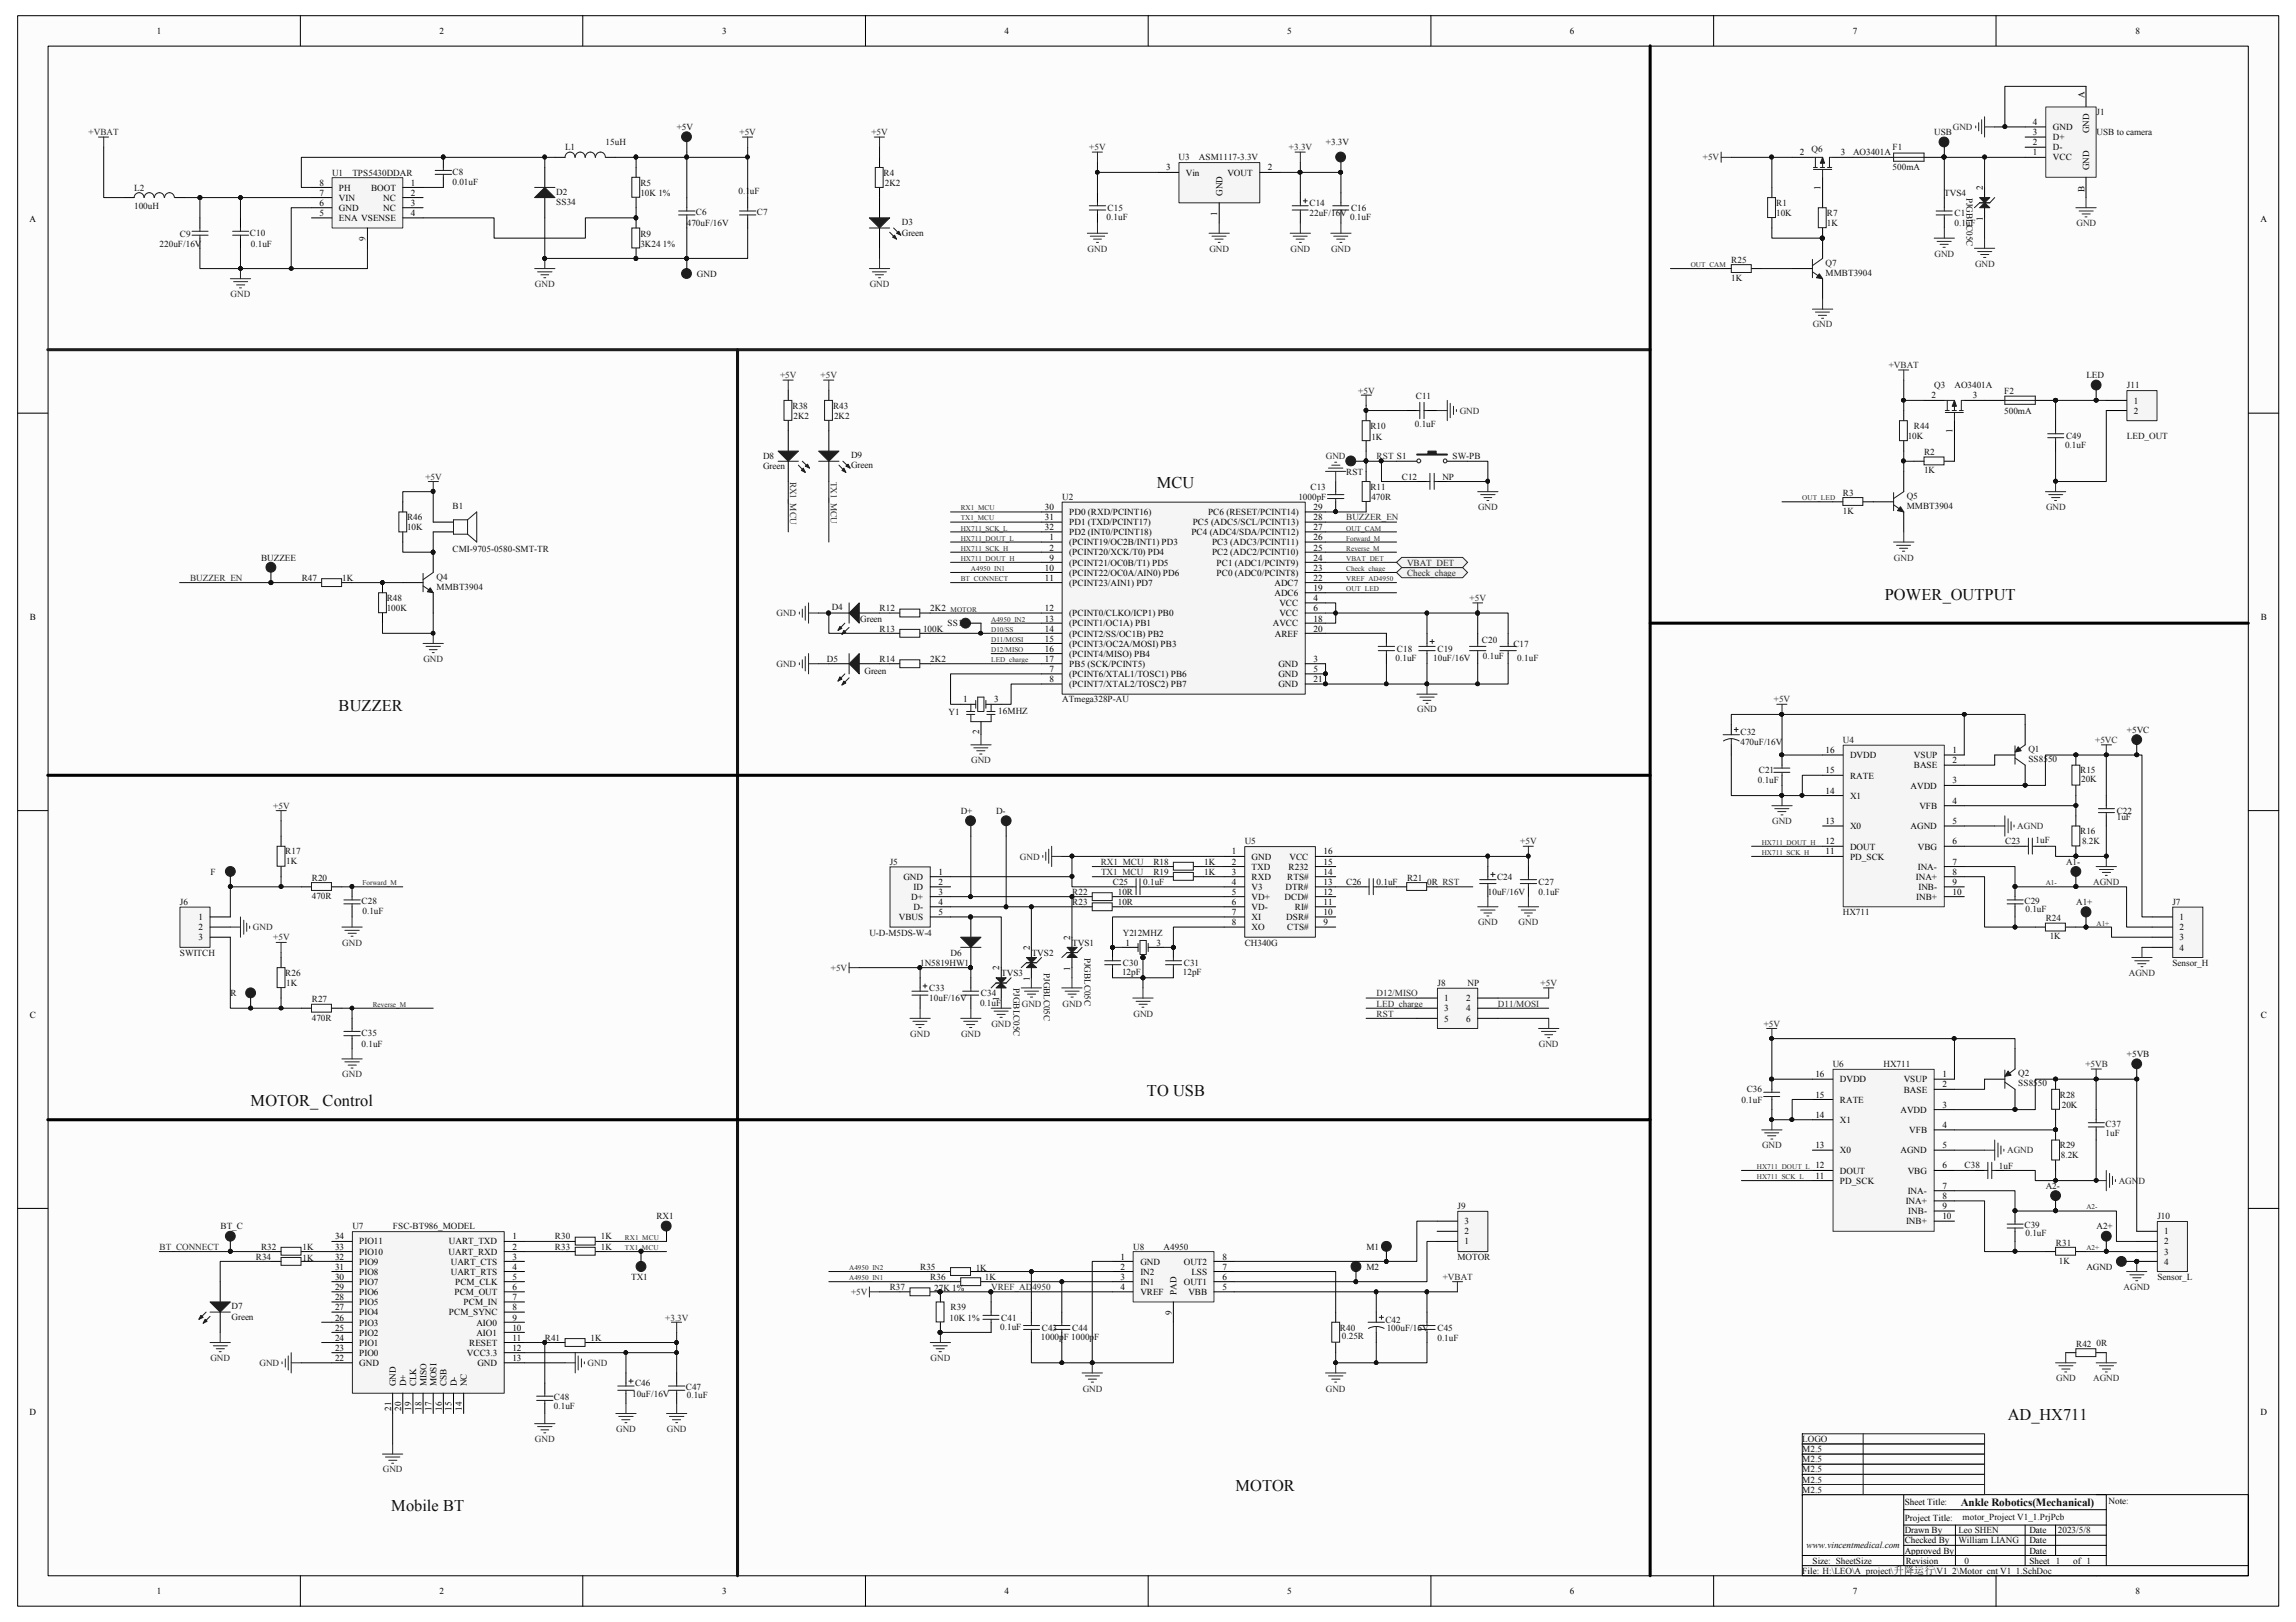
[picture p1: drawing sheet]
<svg xmlns="http://www.w3.org/2000/svg" width="297mm" height="210mm" viewBox="0 0 297 210" stroke-linecap="round" stroke-linejoin="round" font-family="sans-serif">
<defs><g id="words">
<g font-size="2.1" fill="#0e0e0e">
<text x="149.6" y="63.2">MCU</text>
<text x="243.8" y="77.6">POWER_OUTPUT</text>
<text x="43.8" y="92">BUZZER</text>
<text x="32.4" y="143.1">MOTOR_ Control</text>
<text x="148.4" y="141.9">TO USB</text>
<text x="259.8" y="183.8">AD_HX711</text>
<text x="50.6" y="195.6">Mobile BT</text>
<text x="159.8" y="193">MOTOR</text>
</g>
<text font-size="1.4" fill="#0e0e0e" x="253.7" y="194.9">Ankle Robotics(Mechanical)</text>
<g font-size="1.2">
<text x="20.3" y="4.4">1</text>
<text x="56.9" y="4.4">2</text>
<text x="93.4" y="4.4">3</text>
<text x="130" y="4.4">4</text>
<text x="166.5" y="4.4">5</text>
<text x="203.1" y="4.4">6</text>
<text x="239.7" y="4.4">7</text>
<text x="276.3" y="4.4">8</text>
<text x="263" y="17.5">3</text>
<text x="263" y="16.2">4</text>
<text x="265.6" y="16.8">GND</text>
<text x="269.7" y="12.7" transform="rotate(-90 269.7 12.7)">A</text>
<text x="270.3" y="17.3" transform="rotate(-90 270.3 17.3)">GND</text>
<text x="150.9" y="22.1">3</text>
<text x="153.4" y="22.7">Vin</text>
<text x="158.8" y="22.7">VOUT</text>
<text x="164" y="22.1">2</text>
<text x="232.8" y="20.1">2</text>
<text x="238.2" y="20.1">3</text>
<text x="263" y="20.1">1</text>
<text x="263" y="18.8">2</text>
<text x="265.6" y="20.7">VCC</text>
<text x="265.6" y="19.4">D-</text>
<text x="265.6" y="18.1">D+</text>
<text x="270.3" y="22.1" transform="rotate(-90 270.3 22.1)">GND</text>
<text x="3.8" y="28.8">A</text>
<text x="41.3" y="28">5</text>
<text x="41.3" y="26.7">6</text>
<text x="41.3" y="25.4">7</text>
<text x="41.3" y="24">8</text>
<text x="43.9" y="28.6">ENA VSENSE</text>
<text x="43.9" y="27.3">GND</text>
<text x="43.9" y="26">VIN</text>
<text x="43.9" y="24.7">PH</text>
<text x="48" y="24.7">BOOT</text>
<text x="49.6" y="26">NC</text>
<text x="49.6" y="27.3">NC</text>
<text x="53.2" y="25.4">2</text>
<text x="53.2" y="26.7">3</text>
<text x="53.2" y="24">1</text>
<text x="53.2" y="28">4</text>
<text x="157.5" y="27.9" transform="rotate(-90 157.5 27.9)">1</text>
<text x="158.2" y="25.4" transform="rotate(-90 158.2 25.4)">GND</text>
<text x="235.5" y="24.6" transform="rotate(-90 235.5 24.6)">1</text>
<text x="256.5" y="28.6" transform="rotate(-90 256.5 28.6)">1</text>
<text x="256.5" y="24.6" transform="rotate(-90 256.5 24.6)">2</text>
<text x="269.7" y="24.8" transform="rotate(-90 269.7 24.8)">B</text>
<text x="292.4" y="28.8">A</text>
<text x="47.3" y="31.2" transform="rotate(-90 47.3 31.2)">9</text>
<text x="249.9" y="51.6">2</text>
<text x="255.2" y="51.6">3</text>
<text x="276.1" y="52.2">1</text>
<text x="276.1" y="53.6">2</text>
<text x="252.6" y="56.1" transform="rotate(-90 252.6 56.1)">1</text>
<text x="135.2" y="66">30</text>
<text x="169.9" y="66">29</text>
<text x="135.2" y="67.3">31</text>
<text x="135.2" y="68.6">32</text>
<text x="135.8" y="69.9">1</text>
<text x="135.8" y="71.2">2</text>
<text x="138.3" y="70.6">(PCINT19/OC2B/INT1) PD3</text>
<text x="138.3" y="71.9">(PCINT20/XCK/T0) PD4</text>
<text x="138.3" y="66.6">PD0 (RXD/PCINT16)</text>
<text x="138.3" y="67.9">PD1 (TXD/PCINT17)</text>
<text x="138.3" y="69.3">PD2 (INT0/PCINT18)</text>
<text x="154.1" y="69.3">PC4 (ADC4/SDA/PCINT12)</text>
<text x="154.3" y="67.9">PC5 (ADC5/SCL/PCINT13)</text>
<text x="156.3" y="66.6">PC6 (RESET/PCINT14)</text>
<text x="156.8" y="71.9">PC2 (ADC2/PCINT10)</text>
<text x="156.8" y="70.6">PC3 (ADC3/PCINT11)</text>
<text x="169.9" y="68.6">27</text>
<text x="169.9" y="67.3">28</text>
<text x="169.9" y="71.2">25</text>
<text x="169.9" y="69.9">26</text>
<text x="135.2" y="73.9">10</text>
<text x="135.2" y="75.2">11</text>
<text x="135.8" y="72.6">9</text>
<text x="138.3" y="73.2">(PCINT21/OC0B/T1) PD5</text>
<text x="138.3" y="74.5">(PCINT22/OC0A/AIN0) PD6</text>
<text x="138.3" y="75.8">(PCINT23/AIN1) PD7</text>
<text x="157.4" y="74.5">PC0 (ADC0/PCINT8)</text>
<text x="157.4" y="73.2">PC1 (ADC1/PCINT9)</text>
<text x="164.9" y="77.1">ADC6</text>
<text x="164.9" y="75.8">ADC7</text>
<text x="169.9" y="76.5">19</text>
<text x="169.9" y="75.2">22</text>
<text x="169.9" y="73.9">23</text>
<text x="169.9" y="72.6">24</text>
<text x="169.9" y="77.8">4</text>
<text x="3.8" y="80.3">B</text>
<text x="135.2" y="79.1">12</text>
<text x="135.2" y="80.4">13</text>
<text x="135.2" y="81.7">14</text>
<text x="135.2" y="83.1">15</text>
<text x="138.3" y="79.8">(PCINT0/CLKO/ICP1) PB0</text>
<text x="138.3" y="81.1">(PCINT1/OC1A) PB1</text>
<text x="138.3" y="82.4">(PCINT2/SS/OC1B) PB2</text>
<text x="138.3" y="83.7">(PCINT3/OC2A/MOSI) PB3</text>
<text x="164.7" y="81.1">AVCC</text>
<text x="164.9" y="82.4">AREF</text>
<text x="165.5" y="78.4">VCC</text>
<text x="165.5" y="79.8">VCC</text>
<text x="169.9" y="80.4">18</text>
<text x="169.9" y="81.7">20</text>
<text x="169.9" y="79.1">6</text>
<text x="292.5" y="80.3">B</text>
<text x="135.2" y="84.4">16</text>
<text x="135.2" y="85.7">17</text>
<text x="135.8" y="87">7</text>
<text x="135.8" y="88.3">8</text>
<text x="138.3" y="87.6">(PCINT6/XTAL1/TOSC1) PB6</text>
<text x="138.3" y="88.9">(PCINT7/XTAL2/TOSC2) PB7</text>
<text x="138.3" y="85">(PCINT4/MISO) PB4</text>
<text x="138.3" y="86.3">PB5 (SCK/PCINT5)</text>
<text x="165.4" y="86.3">GND</text>
<text x="165.4" y="87.6">GND</text>
<text x="165.4" y="88.9">GND</text>
<text x="169.9" y="85.7">3</text>
<text x="169.9" y="87">5</text>
<text x="169.9" y="88.3">21</text>
<text x="124.6" y="90.9">1</text>
<text x="126.7" y="95" transform="rotate(-90 126.7 95)">2</text>
<text x="128.6" y="90.9">3</text>
<text x="236.2" y="100.1">15</text>
<text x="236.2" y="97.5">16</text>
<text x="239.3" y="100.8">RATE</text>
<text x="239.3" y="98.1">DVDD</text>
<text x="247.6" y="98.1">VSUP</text>
<text x="247.6" y="99.4">BASE</text>
<text x="252.6" y="97.5">1</text>
<text x="252.6" y="98.8">2</text>
<text x="252.6" y="101.4">3</text>
<text x="236.2" y="106.6">13</text>
<text x="236.2" y="102.7">14</text>
<text x="239.3" y="107.3">X0</text>
<text x="239.3" y="103.4">X1</text>
<text x="247.2" y="102.1">AVDD</text>
<text x="247.2" y="107.3">AGND</text>
<text x="248.3" y="104.7">VFB</text>
<text x="252.6" y="106.6">5</text>
<text x="252.6" y="104">4</text>
<text x="116.9" y="113.8">GND</text>
<text x="121.4" y="113.2">1</text>
<text x="159.4" y="110.6">1</text>
<text x="159.4" y="111.9">2</text>
<text x="159.4" y="113.2">3</text>
<text x="161.9" y="111.3">GND</text>
<text x="161.9" y="112.5">TXD</text>
<text x="161.9" y="113.8">RXD</text>
<text x="166.5" y="113.8">RTS#</text>
<text x="166.7" y="112.5">R232</text>
<text x="166.8" y="111.3">VCC</text>
<text x="171.2" y="113.2">14</text>
<text x="171.2" y="111.9">15</text>
<text x="171.2" y="110.6">16</text>
<text x="236.2" y="110.6">11</text>
<text x="236.2" y="109.3">12</text>
<text x="239.3" y="111.3">PD_SCK</text>
<text x="239.3" y="109.9">DOUT</text>
<text x="247.9" y="113.8">INA+</text>
<text x="248.1" y="109.9">VBG</text>
<text x="248.1" y="112.5">INA-</text>
<text x="252.6" y="109.3">6</text>
<text x="252.6" y="111.9">7</text>
<text x="252.6" y="113.2">8</text>
<text x="25.7" y="119.1">1</text>
<text x="116.3" y="119.1">VBUS</text>
<text x="117.9" y="116.5">D+</text>
<text x="118.2" y="115.1">ID</text>
<text x="118.2" y="117.8">D-</text>
<text x="121.4" y="118.4">5</text>
<text x="121.4" y="114.5">2</text>
<text x="121.4" y="115.8">3</text>
<text x="121.4" y="117.1">4</text>
<text x="159.4" y="114.5">4</text>
<text x="159.4" y="115.8">5</text>
<text x="159.4" y="117.1">6</text>
<text x="159.4" y="118.4">7</text>
<text x="159.4" y="119.8">8</text>
<text x="161.9" y="115.1">V3</text>
<text x="161.9" y="116.5">VD+</text>
<text x="161.9" y="117.8">VD-</text>
<text x="161.9" y="119.1">XI</text>
<text x="166.2" y="116.5">DCD#</text>
<text x="166.3" y="115.1">DTR#</text>
<text x="166.4" y="119.1">DSR#</text>
<text x="167.5" y="117.8">RI#</text>
<text x="171.2" y="115.8">12</text>
<text x="171.2" y="114.5">13</text>
<text x="171.2" y="119.8">9</text>
<text x="171.2" y="118.4">10</text>
<text x="171.2" y="117.1">11</text>
<text x="247.9" y="116.5">INB+</text>
<text x="248.2" y="115.1">INB-</text>
<text x="252.6" y="114.5">9</text>
<text x="252.6" y="115.8">10</text>
<text x="282" y="119.1">1</text>
<text x="25.7" y="120.4">2</text>
<text x="25.7" y="121.7">3</text>
<text x="129.3" y="125.5" transform="rotate(-90 129.3 125.5)">2</text>
<text x="133.2" y="122.9" transform="rotate(-90 133.2 122.9)">2</text>
<text x="138.5" y="125.6" transform="rotate(-90 138.5 125.6)">1</text>
<text x="138.5" y="121.6" transform="rotate(-90 138.5 121.6)">2</text>
<text x="145.6" y="122.4">1</text>
<text x="149.6" y="122.4">3</text>
<text x="161.9" y="120.4">XO</text>
<text x="166.5" y="120.4">CTS#</text>
<text x="282" y="120.4">2</text>
<text x="282" y="121.7">3</text>
<text x="282" y="123">4</text>
<text x="3.8" y="131.7">C</text>
<text x="129.3" y="129.5" transform="rotate(-90 129.3 129.5)">1</text>
<text x="133.2" y="126.9" transform="rotate(-90 133.2 126.9)">1</text>
<text x="186.9" y="129.6">1</text>
<text x="186.9" y="130.9">3</text>
<text x="189.7" y="129.6">2</text>
<text x="189.7" y="130.9">4</text>
<text x="292.5" y="131.7">C</text>
<text x="186.9" y="132.2">5</text>
<text x="189.7" y="132.2">6</text>
<text x="234.9" y="142">15</text>
<text x="234.9" y="139.4">16</text>
<text x="238" y="142.7">RATE</text>
<text x="238" y="140.1">DVDD</text>
<text x="246.3" y="140.1">VSUP</text>
<text x="246.3" y="141.4">BASE</text>
<text x="251.3" y="143.3">3</text>
<text x="251.3" y="139.4">1</text>
<text x="251.3" y="140.7">2</text>
<text x="234.9" y="148.6">13</text>
<text x="234.9" y="144.7">14</text>
<text x="238" y="149.3">X0</text>
<text x="238" y="145.3">X1</text>
<text x="245.9" y="144">AVDD</text>
<text x="245.9" y="149.3">AGND</text>
<text x="247" y="146.6">VFB</text>
<text x="251.3" y="148.6">5</text>
<text x="251.3" y="146">4</text>
<text x="234.9" y="152.5">11</text>
<text x="234.9" y="151.2">12</text>
<text x="238" y="153.2">PD_SCK</text>
<text x="238" y="151.9">DOUT</text>
<text x="246.5" y="155.8">INA+</text>
<text x="246.8" y="151.9">VBG</text>
<text x="246.8" y="154.5">INA-</text>
<text x="251.3" y="155.2">8</text>
<text x="251.3" y="151.2">6</text>
<text x="251.3" y="153.8">7</text>
<text x="43.3" y="161.7">33</text>
<text x="43.3" y="160.4">34</text>
<text x="46.5" y="161">PIO11</text>
<text x="58.1" y="161">UART_TXD</text>
<text x="66.3" y="161.7">2</text>
<text x="66.3" y="160.4">1</text>
<text x="189.5" y="161">1</text>
<text x="189.5" y="159.7">2</text>
<text x="189.5" y="158.5">3</text>
<text x="246.6" y="158.5">INB+</text>
<text x="246.9" y="157.1">INB-</text>
<text x="251.3" y="156.5">9</text>
<text x="251.3" y="157.8">10</text>
<text x="280" y="159.7">1</text>
<text x="280" y="161">2</text>
<text x="43.3" y="167">29</text>
<text x="43.3" y="165.7">30</text>
<text x="43.3" y="164.3">31</text>
<text x="43.3" y="163">32</text>
<text x="46.5" y="167.6">PIO6</text>
<text x="46.5" y="166.3">PIO7</text>
<text x="46.5" y="165">PIO8</text>
<text x="46.5" y="163.7">PIO9</text>
<text x="46.5" y="162.3">PIO10</text>
<text x="58" y="162.3">UART_RXD</text>
<text x="58.3" y="163.7">UART_CTS</text>
<text x="58.3" y="165">UART_RTS</text>
<text x="58.8" y="167.6">PCM_OUT</text>
<text x="58.9" y="166.3">PCM_CLK</text>
<text x="66.3" y="163">3</text>
<text x="66.3" y="164.3">4</text>
<text x="66.3" y="165.7">5</text>
<text x="66.3" y="167">6</text>
<text x="144.9" y="163">1</text>
<text x="144.9" y="164.3">2</text>
<text x="144.9" y="165.7">3</text>
<text x="144.9" y="167">4</text>
<text x="147.5" y="163.7">GND</text>
<text x="147.5" y="165">IN2</text>
<text x="147.5" y="166.3">IN1</text>
<text x="147.5" y="167.6">VREF</text>
<text x="152.2" y="167.6" transform="rotate(-90 152.2 167.6)">PAD</text>
<text x="153.2" y="166.3">OUT1</text>
<text x="153.2" y="163.7">OUT2</text>
<text x="153.8" y="167.6">VBB</text>
<text x="154.1" y="165">LSS</text>
<text x="158.2" y="165.7">6</text>
<text x="158.2" y="163">8</text>
<text x="158.2" y="167">5</text>
<text x="158.2" y="164.3">7</text>
<text x="280" y="162.3">3</text>
<text x="280" y="163.7">4</text>
<text x="43.3" y="173.5">24</text>
<text x="43.3" y="172.2">25</text>
<text x="43.3" y="170.9">26</text>
<text x="43.3" y="169.6">27</text>
<text x="43.3" y="168.3">28</text>
<text x="46.5" y="172.8">PIO2</text>
<text x="46.5" y="171.5">PIO3</text>
<text x="46.5" y="170.2">PIO4</text>
<text x="46.5" y="168.9">PIO5</text>
<text x="58.1" y="170.2">PCM_SYNC</text>
<text x="60" y="168.9">PCM_IN</text>
<text x="61.6" y="171.5">AIO0</text>
<text x="61.6" y="172.8">AIO1</text>
<text x="66.3" y="169.6">8</text>
<text x="66.3" y="168.3">7</text>
<text x="66.3" y="170.9">9</text>
<text x="66.3" y="172.2">10</text>
<text x="66.3" y="173.5">11</text>
<text x="151.6" y="170.2" transform="rotate(-90 151.6 170.2)">9</text>
<text x="43.3" y="176.1">22</text>
<text x="43.3" y="174.8">23</text>
<text x="46.5" y="176.8">GND</text>
<text x="46.5" y="175.5">PIO0</text>
<text x="46.5" y="174.2">PIO1</text>
<text x="51.2" y="179.4" transform="rotate(-90 51.2 179.4)">GND</text>
<text x="52.5" y="179.4" transform="rotate(-90 52.5 179.4)">D+</text>
<text x="53.8" y="179.4" transform="rotate(-90 53.8 179.4)">CLK</text>
<text x="55.2" y="179.4" transform="rotate(-90 55.2 179.4)">MISO</text>
<text x="56.5" y="179.4" transform="rotate(-90 56.5 179.4)">MOSI</text>
<text x="57.8" y="179.4" transform="rotate(-90 57.8 179.4)">CSB</text>
<text x="59.1" y="179.4" transform="rotate(-90 59.1 179.4)">D-</text>
<text x="60.4" y="179.4" transform="rotate(-90 60.4 179.4)">NC</text>
<text x="60.4" y="175.5">VCC3.3</text>
<text x="60.7" y="174.2">RESET</text>
<text x="61.8" y="176.8">GND</text>
<text x="66.3" y="174.8">12</text>
<text x="66.3" y="176.1">13</text>
<text x="3.8" y="183.2">D</text>
<text x="50.6" y="182.5" transform="rotate(-90 50.6 182.5)">21</text>
<text x="51.9" y="182.5" transform="rotate(-90 51.9 182.5)">20</text>
<text x="53.2" y="182.5" transform="rotate(-90 53.2 182.5)">19</text>
<text x="54.5" y="182.5" transform="rotate(-90 54.5 182.5)">18</text>
<text x="55.8" y="182.5" transform="rotate(-90 55.8 182.5)">17</text>
<text x="57.1" y="182.5" transform="rotate(-90 57.1 182.5)">16</text>
<text x="58.4" y="182.5" transform="rotate(-90 58.4 182.5)">15</text>
<text x="59.7" y="182.5" transform="rotate(-90 59.7 182.5)">14</text>
<text x="292.4" y="183.2">D</text>
<text x="246.4" y="194.7">Sheet Title:</text>
<text x="246.4" y="196.8">Project Title:</text>
<text x="272.8" y="194.6">Note:</text>
<text x="233.2" y="203.7">File: H:\LEO\A_project\升降运行\V1_2\Motor_cnt V1_1.SchDoc</text>
<text x="234.5" y="202.4">Size: SheetSize</text>
<text x="246.4" y="198.4">Drawn By</text>
<text x="246.4" y="201">Approved By</text>
<text x="246.4" y="199.7">Checked By</text>
<text x="246.5" y="202.4">Revision</text>
<text x="262.5" y="202.4">Sheet 1</text>
<text x="262.5" y="198.4">Date</text>
<text x="262.5" y="199.7">Date</text>
<text x="262.5" y="201">Date</text>
<text x="268.2" y="202.4">of 1</text>
<text x="20.3" y="206.3">1</text>
<text x="56.9" y="206.3">2</text>
<text x="93.4" y="206.3">3</text>
<text x="130" y="206.3">4</text>
<text x="166.5" y="206.3">5</text>
<text x="203.1" y="206.3">6</text>
<text x="239.7" y="206.3">7</text>
<text x="276.3" y="206.3">8</text>
</g>
<g font-size="1.2" fill="#262626">
<text x="11.5" y="17.5">+VBAT</text>
<text x="95.7" y="17.5">+5V</text>
<text x="112.7" y="17.5">+5V</text>
<text x="252.6" y="16.8">GND</text>
<text x="140.9" y="19.4">+5V</text>
<text x="166.7" y="19.4">+3.3V</text>
<text x="220.3" y="20.7">+5V</text>
<text x="268.6" y="29.3">GND</text>
<text x="140.7" y="32.6">GND</text>
<text x="156.5" y="32.6">GND</text>
<text x="167" y="32.6">GND</text>
<text x="172.2" y="32.6">GND</text>
<text x="250.3" y="33.2">GND</text>
<text x="255.5" y="34.5">GND</text>
<text x="29.8" y="38.5">GND</text>
<text x="69.2" y="37.2">GND</text>
<text x="112.5" y="37.2">GND</text>
<text x="234.5" y="42.4">GND</text>
<text x="244.3" y="47.6">+VBAT</text>
<text x="100.9" y="48.9">+5V</text>
<text x="106.2" y="48.9">+5V</text>
<text x="175.7" y="50.9">+5V</text>
<text x="188.8" y="53.6">GND</text>
<text x="171.5" y="59.4">GND</text>
<text x="178.1" y="59.4">RST S1</text>
<text x="55" y="62.1">+5V</text>
<text x="102.2" y="62.3" transform="rotate(90 102.2 62.3)">RX1_MCU</text>
<text x="107.5" y="62.3" transform="rotate(90 107.5 62.3)">TX1_MCU</text>
<text x="191.2" y="66">GND</text>
<text x="264.7" y="66">GND</text>
<text x="174.2" y="67.3">BUZZER_EN</text>
<text x="24.6" y="75.2">BUZZER_EN</text>
<text x="182" y="74.5">Check_chage</text>
<text x="182" y="73.2">VBAT_DET</text>
<text x="190.1" y="77.8">+5V</text>
<text x="245" y="72.6">GND</text>
<text x="100.5" y="79.8">GND</text>
<text x="54.8" y="85.7">GND</text>
<text x="100.5" y="86.3">GND</text>
<text x="183.3" y="92.2">GND</text>
<text x="229.5" y="90.9">+5V</text>
<text x="125.6" y="98.8">GND</text>
<text x="271.1" y="96.1">+5VC</text>
<text x="35.3" y="104.7">+5V</text>
<text x="229.3" y="106.6">GND</text>
<text x="261" y="107.3">AGND</text>
<text x="131.9" y="111.3">GND</text>
<text x="142.4" y="111.9">RX1_MCU</text>
<text x="142.4" y="113.2">TX1_MCU</text>
<text x="196.7" y="109.3">+5V</text>
<text x="191.2" y="119.8">GND</text>
<text x="196.5" y="119.8">GND</text>
<text x="270.8" y="114.5">AGND</text>
<text x="32.7" y="120.4">GND</text>
<text x="35.3" y="121.7">+5V</text>
<text x="44.3" y="122.4">GND</text>
<text x="107.5" y="125.6">+5V</text>
<text x="132.2" y="130.3">GND</text>
<text x="137.5" y="130.3">GND</text>
<text x="146.6" y="131.6">GND</text>
<text x="178.1" y="128.9">D12/MISO</text>
<text x="178.1" y="130.3">LED_charge</text>
<text x="178.1" y="131.6">RST</text>
<text x="193.8" y="130.3">D11/MOSI</text>
<text x="199.3" y="127.6">+5V</text>
<text x="275.4" y="126.3">AGND</text>
<text x="117.8" y="134.2">GND</text>
<text x="124.3" y="134.2">GND</text>
<text x="128.3" y="132.9">GND</text>
<text x="199.1" y="135.5">GND</text>
<text x="228.2" y="132.9">+5V</text>
<text x="44.3" y="139.4">GND</text>
<text x="269.8" y="138.1">+5VB</text>
<text x="228" y="148.6">GND</text>
<text x="259.7" y="149.3">AGND</text>
<text x="274.1" y="153.2">AGND</text>
<text x="20.7" y="161.7">BT_CONNECT</text>
<text x="110.1" y="167.6">+5V</text>
<text x="128.2" y="167">VREF_AD4950</text>
<text x="186.6" y="165.7">+VBAT</text>
<text x="274.7" y="167">AGND</text>
<text x="86.1" y="170.9">+3.3V</text>
<text x="27.2" y="176.1">GND</text>
<text x="33.6" y="176.8">GND</text>
<text x="76" y="176.8">GND</text>
<text x="120.4" y="176.1">GND</text>
<text x="266" y="178.8">GND</text>
<text x="270.8" y="178.8">AGND</text>
<text x="79.7" y="185.3">GND</text>
<text x="86.3" y="185.3">GND</text>
<text x="140.1" y="180.1">GND</text>
<text x="171.5" y="180.1">GND</text>
<text x="49.5" y="190.5">GND</text>
<text x="69.2" y="186.6">GND</text>
</g>
<g font-size="1.2" fill="#0e0e0e">
<text x="87.5" y="16.8">+5V</text>
<text x="250.2" y="17.5">USB</text>
<text x="271.2" y="14.9">J1</text>
<text x="271.2" y="17.5">USB to camera</text>
<text x="43" y="22.7">U1</text>
<text x="45.6" y="22.7">TPS5430DDAR</text>
<text x="58.5" y="23.9">0.01uF</text>
<text x="58.5" y="22.6">C8</text>
<text x="73.1" y="19.4">L1</text>
<text x="78.4" y="18.8">15uH</text>
<text x="114.3" y="22.7">R4</text>
<text x="152.5" y="20.7">U3</text>
<text x="155.1" y="20.7">ASM1117-3.3V</text>
<text x="171.5" y="18.8">+3.3V</text>
<text x="234.4" y="19.7">Q6</text>
<text x="239.7" y="20.1">AO3401A</text>
<text x="244.9" y="19.4">F1</text>
<text x="244.9" y="22.1">500mA</text>
<text x="17.4" y="24.7">L2</text>
<text x="17.4" y="27.1">100uH</text>
<text x="72" y="25.2">D2</text>
<text x="72" y="26.5">SS34</text>
<text x="82.8" y="24">R5</text>
<text x="82.8" y="25.4">10K 1%</text>
<text x="88.9" y="29.3">470uF/16V</text>
<text x="90" y="27.9">C6</text>
<text x="95.5" y="25.1">0.1uF</text>
<text x="97.9" y="27.9">C7</text>
<text x="114.5" y="24">2K2</text>
<text x="116.7" y="29.2">D3</text>
<text x="143.2" y="28.5">0.1uF</text>
<text x="143.3" y="27.3">C15</text>
<text x="169.4" y="26.7">C14</text>
<text x="169.4" y="28">22uF/16V</text>
<text x="174.7" y="28.5">0.1uF</text>
<text x="174.8" y="27.3">C16</text>
<text x="229.8" y="26.7">R1</text>
<text x="229.8" y="28">10K</text>
<text x="236.3" y="28">R7</text>
<text x="236.3" y="29.3">1K</text>
<text x="251.5" y="25.4">TVS4</text>
<text x="252.9" y="29.3">0.1uF</text>
<text x="252.9" y="28">C1</text>
<text x="254.4" y="25.6" transform="rotate(90 254.4 25.6)">PJGBLC05C</text>
<text x="20.7" y="31.9">220uF/16V</text>
<text x="23.3" y="30.6">C9</text>
<text x="32.3" y="30.5">C10</text>
<text x="32.5" y="31.9">0.1uF</text>
<text x="82.8" y="30.6">R9</text>
<text x="82.8" y="31.9">3K24 1%</text>
<text x="90.2" y="35.9">GND</text>
<text x="116.7" y="30.5">Green</text>
<text x="224" y="34">R25</text>
<text x="236.2" y="34.4">Q7</text>
<text x="236.2" y="35.7">MMBT3904</text>
<text x="224" y="36.4">1K</text>
<text x="102.5" y="52.9">R38</text>
<text x="107.8" y="52.9">R43</text>
<text x="183.2" y="51.7">C11</text>
<text x="250.2" y="50.2">Q3</text>
<text x="252.9" y="50.2">AO3401A</text>
<text x="259.3" y="50.9">F2</text>
<text x="259.3" y="53.6">500mA</text>
<text x="269.9" y="48.9">LED</text>
<text x="275.2" y="50.2">J11</text>
<text x="98.7" y="59.4">D8</text>
<text x="102.7" y="54.2">2K2</text>
<text x="107.9" y="54.2">2K2</text>
<text x="110.1" y="59.3">D9</text>
<text x="177.3" y="55.5">R10</text>
<text x="177.4" y="56.9">1K</text>
<text x="183" y="55.2">0.1uF</text>
<text x="187.9" y="59.4">SW-PB</text>
<text x="246.8" y="56.8">10K</text>
<text x="247.6" y="55.5">R44</text>
<text x="248.9" y="58.9">R2</text>
<text x="267.2" y="58">0.1uF</text>
<text x="267.3" y="56.8">C49</text>
<text x="275.2" y="56.8">LED_OUT</text>
<text x="58.5" y="65.9">B1</text>
<text x="98.7" y="60.7">Green</text>
<text x="110.1" y="60.6">Green</text>
<text x="137.4" y="64.7">U2</text>
<text x="168" y="64.7">1000pF</text>
<text x="169.5" y="63.4">C13</text>
<text x="174.2" y="61.4">RST</text>
<text x="177.3" y="63.4">R11</text>
<text x="177.4" y="64.7">470R</text>
<text x="181.4" y="62.1">C12</text>
<text x="186.6" y="62.1">NP</text>
<text x="238.4" y="64.2">R3</text>
<text x="246.7" y="64.6">Q5</text>
<text x="246.7" y="65.9">MMBT3904</text>
<text x="248.9" y="61.3">1K</text>
<text x="52.7" y="67.3">R46</text>
<text x="52.7" y="68.6">10K</text>
<text x="58.5" y="71.4">CMI-9705-0580-SMT-TR</text>
<text x="238.4" y="66.5">1K</text>
<text x="33.8" y="72.6">BUZZEE</text>
<text x="39" y="75.2">R47</text>
<text x="44.3" y="75.2">1K</text>
<text x="50" y="77.8">R48</text>
<text x="56.5" y="75.1">Q4</text>
<text x="56.5" y="76.4">MMBT3904</text>
<text x="50" y="79.1">100K</text>
<text x="107.6" y="79">D4</text>
<text x="111.3" y="80.4">Green</text>
<text x="113.8" y="79.1">R12</text>
<text x="113.8" y="81.7">R13</text>
<text x="119.4" y="81.7">100K</text>
<text x="120.4" y="79.1">2K2</text>
<text x="122.6" y="81.1">SS1</text>
<text x="191.7" y="83.2">C20</text>
<text x="195.8" y="83.7">C17</text>
<text x="107" y="85.7">D5</text>
<text x="111.8" y="87.2">Green</text>
<text x="113.8" y="85.7">R14</text>
<text x="120.4" y="85.7">2K2</text>
<text x="180.5" y="85.5">0.1uF</text>
<text x="180.7" y="84.4">C18</text>
<text x="185.4" y="85.5">10uF/16V</text>
<text x="186" y="84.4">C19</text>
<text x="191.9" y="85.3">0.1uF</text>
<text x="196.3" y="85.5">0.1uF</text>
<text x="122.7" y="92.5">Y1</text>
<text x="129.2" y="92.4">16MHZ</text>
<text x="137.4" y="90.9">ATmega328P-AU</text>
<text x="225.2" y="95.1">C32</text>
<text x="275.2" y="94.8">+5VC</text>
<text x="225.2" y="96.4">470uF/16V</text>
<text x="227.4" y="101.4">0.1uF</text>
<text x="227.5" y="100.1">C21</text>
<text x="238.4" y="96.1">U4</text>
<text x="262.4" y="97.3">Q1</text>
<text x="262.4" y="98.6">SS8550</text>
<text x="269.1" y="100.1">R15</text>
<text x="269.2" y="101.3">20K</text>
<text x="124.3" y="105.3">D+</text>
<text x="128.9" y="105.3">D-</text>
<text x="269.1" y="107.9">R16</text>
<text x="273.9" y="105.3">C22</text>
<text x="273.9" y="106.1">1uF</text>
<text x="27.2" y="113.2">F</text>
<text x="36.9" y="110.6">R17</text>
<text x="37" y="111.8">1K</text>
<text x="115.1" y="111.9">J5</text>
<text x="149.2" y="111.9">R18</text>
<text x="149.2" y="113.2">R19</text>
<text x="155.8" y="111.9">1K</text>
<text x="155.8" y="113.2">1K</text>
<text x="161" y="109.3">U5</text>
<text x="193.7" y="113.8">C24</text>
<text x="259.4" y="109.3">C23</text>
<text x="263.4" y="109.1">1uF</text>
<text x="267.3" y="111.9">A1-</text>
<text x="269.4" y="109.3">8.2K</text>
<text x="23.3" y="117.1">J6</text>
<text x="40.3" y="114">R20</text>
<text x="40.3" y="116.3">470R</text>
<text x="46.8" y="117">C28</text>
<text x="46.9" y="118.3">0.1uF</text>
<text x="138.7" y="115.8">R22</text>
<text x="138.7" y="117.1">R23</text>
<text x="144" y="114.5">C25</text>
<text x="144.6" y="115.8">10R</text>
<text x="144.6" y="117.1">10R</text>
<text x="147.9" y="114.5">0.1uF</text>
<text x="174.2" y="114.5">C26</text>
<text x="178.1" y="114.5">0.1uF</text>
<text x="182" y="114">R21</text>
<text x="184.7" y="114.5">0R RST</text>
<text x="192.5" y="115.8">10uF/16V</text>
<text x="199" y="115.8">0.1uF</text>
<text x="199" y="114.5">C27</text>
<text x="238.4" y="118.4">HX711</text>
<text x="261.9" y="117">C29</text>
<text x="262" y="118.1">0.1uF</text>
<text x="264.7" y="119.2">R24</text>
<text x="268.6" y="117.1">A1+</text>
<text x="281" y="117.1">J7</text>
<text x="23.3" y="123.7">SWITCH</text>
<text x="112.5" y="121.1">U-D-M5DS-W-4</text>
<text x="119" y="125">1N5819HW1</text>
<text x="123" y="123.7">D6</text>
<text x="133.5" y="123.7">TVS2</text>
<text x="135" y="125.9" transform="rotate(90 135 125.9)">PJGBLC05C</text>
<text x="138.7" y="122.4">TVS1</text>
<text x="140.3" y="124" transform="rotate(90 140.3 124)">PJGBLC05C</text>
<text x="145.3" y="125">C30</text>
<text x="145.3" y="121.1">Y212MHZ</text>
<text x="153.2" y="125">C31</text>
<text x="161" y="122.4">CH340G</text>
<text x="265.2" y="121.5">1K</text>
<text x="281" y="125">Sensor_H</text>
<text x="29.8" y="128.9">R</text>
<text x="36.9" y="126.3">R26</text>
<text x="37" y="127.6">1K</text>
<text x="40.3" y="129.7">R27</text>
<text x="120.2" y="128.3">C33</text>
<text x="120.2" y="129.6">10uF/16V</text>
<text x="126.8" y="130.1">0.1uF</text>
<text x="126.9" y="128.9">C34</text>
<text x="129.5" y="126.3">TVS3</text>
<text x="131.1" y="127.9" transform="rotate(90 131.1 127.9)">PJGBLC05C</text>
<text x="145.2" y="126.2">12pF</text>
<text x="153" y="126.2">12pF</text>
<text x="186" y="127.6">J8</text>
<text x="189.9" y="127.6">NP</text>
<text x="40.3" y="132.1">470R</text>
<text x="46.8" y="134">C35</text>
<text x="46.8" y="135.5">0.1uF</text>
<text x="275.2" y="136.8">+5VB</text>
<text x="225.3" y="142.7">0.1uF</text>
<text x="226" y="141.3">C36</text>
<text x="237.1" y="138.1">U6</text>
<text x="243.7" y="138.1">HX711</text>
<text x="261.1" y="139.3">Q2</text>
<text x="261.1" y="140.6">SS8550</text>
<text x="266.5" y="142">R28</text>
<text x="266.7" y="143.3">20K</text>
<text x="266.5" y="148.6">R29</text>
<text x="266.6" y="149.9">8.2K</text>
<text x="272.4" y="145.8">C37</text>
<text x="272.4" y="147">1uF</text>
<text x="254.2" y="151.2">C38</text>
<text x="258.6" y="151.3">1uF</text>
<text x="264.7" y="153.8">A2-</text>
<text x="28.5" y="159.1">BT_C</text>
<text x="33.8" y="161.7">R32</text>
<text x="39.2" y="161.7">1K</text>
<text x="45.6" y="159.1">U7</text>
<text x="50.8" y="159.1">FSC-BT986_MODEL</text>
<text x="71.8" y="160.4">R30</text>
<text x="71.8" y="161.7">R33</text>
<text x="77.7" y="160.4">1K</text>
<text x="77.7" y="161.7">1K</text>
<text x="84.9" y="157.8">RX1</text>
<text x="146.6" y="161.7">U8</text>
<text x="150.5" y="161.7">A4950</text>
<text x="176.8" y="161.7">M1</text>
<text x="188.5" y="156.5">J9</text>
<text x="261.9" y="159">C39</text>
<text x="262" y="159.9">0.1uF</text>
<text x="266" y="161.2">R31</text>
<text x="271.2" y="159.1">A2+</text>
<text x="279.1" y="157.8">J10</text>
<text x="33.1" y="163">R34</text>
<text x="39.2" y="163.2">1K</text>
<text x="81.7" y="165.7">TX1</text>
<text x="115.1" y="167">R37</text>
<text x="119" y="164.3">R35</text>
<text x="120.4" y="165.7">R36</text>
<text x="120.9" y="167.1">27K 1%</text>
<text x="126.2" y="164.5">1K</text>
<text x="127.4" y="165.7">1K</text>
<text x="176.8" y="164.3">M2</text>
<text x="188.5" y="163">MOTOR</text>
<text x="266.4" y="163.5">1K</text>
<text x="269.9" y="164.3">AGND</text>
<text x="279.1" y="165.7">Sensor_L</text>
<text x="30" y="169.5">D7</text>
<text x="30" y="170.8">Green</text>
<text x="70.5" y="173.5">R41</text>
<text x="76.4" y="173.5">1K</text>
<text x="122.8" y="170.9">10K 1%</text>
<text x="123" y="169.6">R39</text>
<text x="129.4" y="172.1">0.1uF</text>
<text x="129.5" y="170.9">C41</text>
<text x="134.7" y="173.4">1000pF 1000pF</text>
<text x="134.8" y="172.2">C43</text>
<text x="138.7" y="172.2">C44</text>
<text x="173.4" y="172.2">R40</text>
<text x="173.6" y="173.2">0.25R</text>
<text x="179.2" y="171.2">C42</text>
<text x="179.4" y="172.2">100uF/16V</text>
<text x="186" y="173.5">0.1uF</text>
<text x="186" y="172.2">C45</text>
<text x="82.2" y="179.4">C46</text>
<text x="88.7" y="179.9">C47</text>
<text x="268.6" y="174.3">R42</text>
<text x="271.2" y="174.2">0R</text>
<text x="71.7" y="181.2">C48</text>
<text x="71.7" y="182.3">0.1uF</text>
<text x="81.8" y="180.8">10uF/16V</text>
<text x="88.9" y="181">0.1uF</text>
<text x="233.2" y="191.9">M2.5</text>
<text x="233.2" y="190.5">M2.5</text>
<text x="233.2" y="186.6">LOGO</text>
<text x="233.2" y="189.2">M2.5</text>
<text x="233.2" y="187.9">M2.5</text>
<text x="233.2" y="193.2">M2.5</text>
<text x="253.9" y="196.7">motor_Project V1_1.PrjPcb</text>
<text x="233.7" y="200.3">www.vincentmedical.com</text>
<text x="253.4" y="198.4">Leo SHEN</text>
<text x="253.4" y="199.7">William LIANG</text>
<text x="254.2" y="202.4">0</text>
<text x="266.2" y="198.4">2023/5/8</text>
</g>
<g font-size=".9" fill="#262626">
<text x="218.7" y="34.6">OUT_CAM</text>
<text x="233.2" y="64.7">OUT_LED</text>
<text x="124.3" y="68.7">HX711_SCK_L</text>
<text x="124.3" y="71.3">HX711_SCK_H</text>
<text x="124.3" y="70">HX711_DOUT_L</text>
<text x="124.3" y="66">RX1_MCU</text>
<text x="124.3" y="67.4">TX1_MCU</text>
<text x="174.2" y="70">Forward_M</text>
<text x="174.2" y="71.3">Reverse_M</text>
<text x="174.2" y="68.7">OUT_CAM</text>
<text x="124.3" y="72.6">HX711_DOUT_H</text>
<text x="124.3" y="75.2">BT_CONNECT</text>
<text x="125.6" y="73.9">A4950_IN1</text>
<text x="174.2" y="73.9">Check_chage</text>
<text x="174.2" y="72.6">VBAT_DET</text>
<text x="174.2" y="75.2">VREF_AD4950</text>
<text x="174.2" y="76.5">OUT_LED</text>
<text x="123" y="79.2">MOTOR</text>
<text x="128.2" y="80.5">A4950_IN2</text>
<text x="128.2" y="83.1">D11/MOSI</text>
<text x="128.2" y="81.8">D10/SS</text>
<text x="128.2" y="84.4">D12/MISO</text>
<text x="128.2" y="85.7">LED_charge</text>
<text x="227.9" y="110.6">HX711_SCK_H</text>
<text x="227.9" y="109.3">HX711_DOUT_H</text>
<text x="46.9" y="114.6">Forward_M</text>
<text x="264.7" y="114.6">A1-</text>
<text x="271.2" y="119.8">A1+</text>
<text x="48.2" y="130.3">Reverse_M</text>
<text x="227.3" y="152.6">HX711_SCK_L</text>
<text x="227.3" y="151.3">HX711_DOUT_L</text>
<text x="80.9" y="161.8">TX1_MCU</text>
<text x="80.9" y="160.4">RX1_MCU</text>
<text x="269.9" y="156.5">A2-</text>
<text x="269.9" y="161.8">A2+</text>
<text x="109.9" y="165.7">A4950_IN1</text>
<text x="109.9" y="164.4">A4950_IN2</text>
</g>
</g></defs>
<path d="M2.3 2.1h292.5v205.8h-292.5z" fill="#fcfcfc"/>
<path d="M2.3 2h292.5v205.9h-292.5z" fill="none" stroke="#000" stroke-width=".13"/>
<path d="M6.3 6h284.6v197.9h-284.6z" fill="#fcfcfc"/>
<g fill="none" stroke="#000" stroke-width=".13">
<path d="M6.2 6h284.7v197.9h-284.7zM38.9 2v3.9M75.4 2v3.9M112 2v3.9M148.5 2v3.9M185.1 2v3.9M221.7 2v3.9M258.2 2v3.9M2.3 53.5h3.9M290.9 53.5h3.9M2.3 104.9h3.9M290.9 104.9h3.9"/>
<path d="M2.3 156.4h3.9M290.9 156.4h3.9M38.9 203.9v4M75.4 203.9v4M112 203.9v4M148.5 203.9v4M185.1 203.9v4M221.7 203.9v4M258.2 203.9v4"/>
</g>
<circle cx="25.9" cy="25.6" r=".25" fill="#0e0e0e"/>
<circle cx="25.9" cy="25.6" r=".25" fill="none" stroke="#0e0e0e" stroke-width=".13"/>
<path d="M88.9 25.6v1.3M88.9 28.2v1.3M96.7 25.6v1.3M96.7 28.2v1.3M73.1 160.7h1.3M73.1 162h1.3M77 160.7h1.4M77 162h1.4" fill="none" stroke="#000" stroke-width=".13"/>
<path d="M87.8 27.8h2.1M87.8 27.3h2.1M88.9 26.9v.4M88.9 27.8v.4M95.7 27.8h2.1M95.7 27.3h2.1M96.7 26.9v.4M96.7 27.8v.4M74.4 160.1h2.6v1h-2.6zM74.4 161.4h2.6v1h-2.6z" fill="none" stroke="#1c1c1c" stroke-width=".13"/>
<path d="M137.5 65h31.4v24.8h-31.4z" fill="#f5f5f5"/>
<path d="M137.4 65h31.5v24.8h-31.5z" fill="none" stroke="#262626" stroke-width=".13"/>
<path d="M134.7 70.1h2.7M134.7 71.5h2.7M168.9 78h2.6M168.9 85.9h2.6M168.9 87.2h2.6" fill="none" stroke="#000" stroke-width=".13"/>
<path d="M171.3 87.1l.2-.1h.1v.4h-.3z" fill-rule="evenodd" fill="#0e0e0e"/>
<path d="M171.3 87.1l.2-.1h.1v.4h-.3z" fill="none" stroke="#0e0e0e" stroke-width=".13"/>
<g fill="none" stroke="#000" stroke-width=".13">
<path d="M134.7 79.3h2.7M134.7 72.8h2.7M134.7 74.1h2.7M134.7 75.4h2.7M168.9 79.3h2.6M168.9 76.7h2.6M134.7 87.2h2.7M134.7 88.5h2.7M134.7 80.6h2.7M134.7 82h2.7M134.7 83.3h2.7M134.7 84.6h2.7"/>
<path d="M134.7 85.9h2.7M168.9 88.5h2.6M168.9 80.6h2.6M168.9 82h2.6"/>
</g>
<path d="M171.3 88.4l.2-.1h.1v.4h-.3z" fill-rule="evenodd" fill="#0e0e0e"/>
<path d="M171.3 88.4l.2-.1h.1v.4h-.3z" fill="none" stroke="#0e0e0e" stroke-width=".13"/>
<path d="M134.7 68.8h2.7M134.7 67.6h2.7M134.7 66.3h2.7M168.9 75.4h2.6M168.9 74.1h2.6M168.9 72.8h2.6M168.9 71.5h2.6M168.9 70.1h2.6M168.9 68.8h2.6M168.9 67.6h2.6M168.9 66.3h2.6" fill="none" stroke="#000" stroke-width=".13"/>
<path d="M171.3 87.1l.2-.1h.1v.4h-.3z" fill-rule="evenodd" fill="#0e0e0e"/>
<path d="M171.3 87.1l.2-.1h.1v.4h-.3z" fill="none" stroke="#0e0e0e" stroke-width=".13"/>
<path d="M171.3 88.4l.2-.1h.1v.4h-.3z" fill-rule="evenodd" fill="#0e0e0e"/>
<path d="M171.3 88.4l.2-.1h.1v.4h-.3z" fill="none" stroke="#0e0e0e" stroke-width=".13"/>
<path d="M180.7 59.7h2.6M187.2 59.7h2.7" fill="none" stroke="#000" stroke-width=".13"/>
<path d="M183.3 58.8h1.4v-.4h1.1v.4h1.4v.1h-3.9z" fill-rule="evenodd" fill="#1c1c1c"/>
<g fill="none" stroke="#1c1c1c" stroke-width=".13">
<path d="M183.3 58.8h1.4v-.4h1.1v.4h1.4v.1h-3.9zM183.6 84.2h2.1M183.6 83.7h2.1M184.6 83.3v.4M184.6 84.2v.4M185 83h.5M185.3 82.8v.5M190.1 84.2h2.1M190.1 83.7h2.1M191.2 83.3v.4M191.2 84.2v.4"/>
<circle cx="183.6" cy="59.6" r=".25"/>
<circle cx="186.9" cy="59.6" r=".25"/>
</g>
<path d="M184.6 82v1.3M184.6 84.6v1.3M191.2 82v1.3M191.2 84.6v1.3" fill="none" stroke="#000" stroke-width=".13"/>
<path d="M183.3 89.8h2.6M183.7 90.2h1.8M184.1 90.6h1M184.5 91h.2M184.6 88.5v1.3" fill="none" stroke="#262626" stroke-width=".13"/>
<path d="M184.4 88.4l.2-.1h.2v.4h-.4z" fill-rule="evenodd" fill="#0e0e0e"/>
<path d="M184.4 88.4l.2-.1h.2v.4h-.4z" fill="none" stroke="#0e0e0e" stroke-width=".13"/>
<path d="M190.5 78h1.3M191.2 78v1.3" fill="none" stroke="#262626" stroke-width=".13"/>
<circle cx="191.1" cy="79.3" r=".24" fill="#0e0e0e"/>
<circle cx="191.1" cy="79.3" r=".24" fill="none" stroke="#0e0e0e" stroke-width=".13"/>
<path d="M176.7 53.1v1.3M124.3 91.1h1.9M126.9 93.4v1.7M127.5 91.1h2M179.4 82v1.3M179.4 84.6v1.3" fill="none" stroke="#000" stroke-width=".13"/>
<g fill="none" stroke="#1c1c1c" stroke-width=".13">
<path d="M125 92.1h1.1M125 92.5h1.1M125.6 91.1v1M125.6 92.5v.9h2.6v-.9M126.2 90.6v1.1M126.5 90.2h.8v1.9h-.8zM127.5 90.6v1.1M127.7 92.1h1M127.7 92.5h1M128.2 91.1v1M178.3 84.2h2.1M178.3 83.7h2.1"/>
<path d="M179.4 83.3v.4M179.4 84.2v.4"/>
</g>
<path d="M125.6 96.4h2.6M126 96.8h1.8M126.4 97.2h1M126.7 97.6h.3M126.9 95.1v1.3" fill="none" stroke="#262626" stroke-width=".13"/>
<path d="M176.5 52.9h.4v.4h-.3l-.1-.2z" fill-rule="evenodd" fill="#0e0e0e"/>
<path d="M176.5 52.9h.4v.4h-.3l-.1-.2z" fill="none" stroke="#0e0e0e" stroke-width=".13"/>
<path d="M176.7 57.1v1.3" fill="none" stroke="#000" stroke-width=".13"/>
<path d="M176.2 54.4h1v2.6h-1z" fill="none" stroke="#1c1c1c" stroke-width=".13"/>
<path d="M176.5 52.9h.4v.4h-.3l-.1-.2z" fill-rule="evenodd" fill="#0e0e0e"/>
<path d="M176.5 52.9h.4v.4h-.3l-.1-.2z" fill="none" stroke="#0e0e0e" stroke-width=".13"/>
<path d="M176.1 51.1h1.3M176.7 51.1v1.4M191.2 63.6h2.6M191.6 64h1.8M192 64.4h1M192.4 64.8h.2M192.5 62.3v1.3" fill="none" stroke="#262626" stroke-width=".13"/>
<circle cx="192.5" cy="62.3" r=".24" fill="#0e0e0e"/>
<circle cx="192.5" cy="62.3" r=".24" fill="none" stroke="#0e0e0e" stroke-width=".13"/>
<path d="M176.7 61v1.3M176.7 64.9v1.4M107.2 85.9h2.7M111.2 85.9h2.6M195.1 82v1.3M195.1 84.6v1.3" fill="none" stroke="#000" stroke-width=".13"/>
<path d="M176.2 62.3h1v2.6h-1zM194.1 84.2h2.1M194.1 83.7h2.1M195.1 83.3v.4M195.1 84.2v.4" fill="none" stroke="#1c1c1c" stroke-width=".13"/>
<path d="M111.2 84.6v2.6l-1.3-1.3z" fill="#1c1c1c"/>
<path d="M109.3 87.2l-.9 .9M109.9 87.7l-1 .9M111.2 84.6v2.6l-1.3-1.3z" fill="none" stroke="#1c1c1c" stroke-width=".13"/>
<path d="M108.7 87.6l.2 .3-.5 .2z" fill="#1c1c1c"/>
<path d="M108.7 87.6l.2 .3-.5 .2z" fill="none" stroke="#1c1c1c" stroke-width=".13"/>
<path d="M109.2 88.1l.2 .3-.5 .2z" fill="#1c1c1c"/>
<path d="M109.2 88.1l.2 .3-.5 .2zM109.9 84.6v2.6M116.4 85.4h2.6v1h-2.6z" fill="none" stroke="#1c1c1c" stroke-width=".13"/>
<path d="M115.1 85.9h1.3M119 85.9h1.4" fill="none" stroke="#000" stroke-width=".13"/>
<path d="M103.4 85.8v.2M103.8 85.4v1M104.2 85v1.8M104.6 84.6v2.6M104.6 85.9h1.3" fill="none" stroke="#262626" stroke-width=".13"/>
<path d="M161.1 109.6h9.1v11.7h-9.1z" fill="#f5f5f5"/>
<g fill="none" stroke="#262626" stroke-width=".13">
<path d="M134.9 110.7v.3M135.3 110.3v1M135.7 109.9v1.8M136.1 109.5v2.6M136.1 110.8h1.3M161 109.6h9.2v11.7h-9.2zM191.2 117.3h2.6M191.6 117.8h1.8M192 118.2h1M192.4 118.5h.2M192.5 116v1.3M196.4 117.3h2.6"/>
<path d="M196.8 117.8h1.9M197.1 109.5h1.3M197.2 118.2h1M197.6 118.5h.3M197.7 109.5v1.3M197.7 116v1.3"/>
</g>
<g fill="none" stroke="#000" stroke-width=".13">
<path d="M158.4 110.8h2.6M158.4 112.1h2.6M158.4 113.5h2.6M158.4 114.8h2.6M158.4 116h2.6M158.4 117.3h2.6M158.4 118.7h2.6M158.4 120h2.6M170.2 110.8h2.6M170.2 112.1h2.6M170.2 113.5h2.6M170.2 114.8h2.6"/>
<path d="M170.2 116h2.6M170.2 117.3h2.6M170.2 118.7h2.6M170.2 120h2.6M192.5 112.1v1.4M192.5 114.8v1.2M197.7 112.1v1.4M197.7 114.8v1.2"/>
</g>
<path d="M191.4 114.3h2.1M191.4 113.8h2.1M192.5 113.5v.3M192.5 114.3v.5M192.9 113.2h.5M193.1 112.9v.6M196.7 114.3h2.1M196.7 113.8h2.1M197.7 113.5v.3M197.7 114.3v.5" fill="none" stroke="#1c1c1c" stroke-width=".13"/>
<circle cx="197.7" cy="110.8" r=".24" fill="#0e0e0e"/>
<circle cx="197.7" cy="110.8" r=".24" fill="none" stroke="#0e0e0e" stroke-width=".13"/>
<path d="M143.9 122.6v1.3" fill="none" stroke="#000" stroke-width=".13"/>
<circle cx="143.9" cy="122.6" r=".25" fill="#0e0e0e"/>
<circle cx="143.9" cy="122.6" r=".25" fill="none" stroke="#0e0e0e" stroke-width=".13"/>
<path d="M143.9 125.2v1.3" fill="none" stroke="#000" stroke-width=".13"/>
<path d="M142.9 124.8h2.1M142.9 124.3h2.1M143.9 123.9v.4M143.9 124.8v.4" fill="none" stroke="#1c1c1c" stroke-width=".13"/>
<circle cx="143.9" cy="122.6" r=".25" fill="#0e0e0e"/>
<circle cx="143.9" cy="122.6" r=".25" fill="none" stroke="#0e0e0e" stroke-width=".13"/>
<path d="M151.8 122.6v1.3" fill="none" stroke="#000" stroke-width=".13"/>
<circle cx="151.8" cy="122.6" r=".25" fill="#0e0e0e"/>
<circle cx="151.8" cy="122.6" r=".25" fill="none" stroke="#0e0e0e" stroke-width=".13"/>
<path d="M151.8 125.2v1.3" fill="none" stroke="#000" stroke-width=".13"/>
<path d="M150.8 124.8h2.1M150.8 124.3h2.1M151.8 123.9v.4M151.8 124.8v.4" fill="none" stroke="#1c1c1c" stroke-width=".13"/>
<circle cx="151.8" cy="122.6" r=".25" fill="#0e0e0e"/>
<circle cx="151.8" cy="122.6" r=".25" fill="none" stroke="#0e0e0e" stroke-width=".13"/>
<path d="M146.6 129.2h2.6M147 129.6h1.8M147.4 130h1M147.7 130.3h.3M147.9 127.8v1.4" fill="none" stroke="#262626" stroke-width=".13"/>
<path d="M125.6 118.7v2.6M145.2 114.8h1.4M147.9 114.8h1.3" fill="none" stroke="#000" stroke-width=".13"/>
<path d="M146.6 114.8h.4M147 113.7v2.1M147.5 113.7v2.1M147.5 114.8h.4" fill="none" stroke="#1c1c1c" stroke-width=".13"/>
<circle cx="125.6" cy="118.7" r=".25" fill="#0e0e0e"/>
<circle cx="125.6" cy="118.7" r=".25" fill="none" stroke="#0e0e0e" stroke-width=".13"/>
<path d="M125.6 122.6v2.6" fill="none" stroke="#000" stroke-width=".13"/>
<circle cx="125.6" cy="125.2" r=".25" fill="#0e0e0e"/>
<circle cx="125.6" cy="125.2" r=".25" fill="none" stroke="#0e0e0e" stroke-width=".13"/>
<path d="M124.3 121.3h2.6l-1.3 1.3z" fill="#1c1c1c"/>
<path d="M124.3 121.3h2.6l-1.3 1.3zM124.3 122.6h2.6" fill="none" stroke="#1c1c1c" stroke-width=".13"/>
<circle cx="125.6" cy="118.7" r=".25" fill="#0e0e0e"/>
<circle cx="125.6" cy="118.7" r=".25" fill="none" stroke="#0e0e0e" stroke-width=".13"/>
<circle cx="125.6" cy="125.2" r=".25" fill="#0e0e0e"/>
<circle cx="125.6" cy="125.2" r=".25" fill="none" stroke="#0e0e0e" stroke-width=".13"/>
<path d="M119 126.5v1.3M119 129.2v1.3M125.6 126.5v1.3M125.6 129.2v1.3M145.2 122.6h2M147.9 123.7v.2M148.5 122.6h2" fill="none" stroke="#000" stroke-width=".13"/>
<g fill="none" stroke="#1c1c1c" stroke-width=".13">
<path d="M118 128.8h2.1M118 128.3h2.1M119 127.8v.5M119 128.8v.4M119.4 127.6h.5M119.7 127.3v.5M124.5 128.8h2.1M124.5 128.3h2.1M125.6 127.8v.5M125.6 128.8v.4M147.2 122.1v1M147.5 121.7h.8v1.8h-.8z"/>
<path d="M148.5 122.1v1"/>
</g>
<path d="M109.9 124.6v1.3M109.9 125.2h1.3M117.7 131.8h2.7M118.1 132.2h1.8M118.5 132.6h1M118.9 133h.3M119 130.5v1.3M124.3 131.8h2.6M124.7 132.2h1.8M125 132.6h1.1M125.4 133h.3M125.6 130.5v1.3" fill="none" stroke="#262626" stroke-width=".13"/>
<circle cx="147.9" cy="123.9" r=".25" fill="#0e0e0e"/>
<circle cx="147.9" cy="123.9" r=".25" fill="none" stroke="#0e0e0e" stroke-width=".13"/>
<path d="M147.9 123.7v.2" fill="none" stroke="#000" stroke-width=".13"/>
<circle cx="147.9" cy="123.9" r=".25" fill="#0e0e0e"/>
<circle cx="147.9" cy="123.9" r=".25" fill="none" stroke="#0e0e0e" stroke-width=".13"/>
<path d="M147.9 123.5v.4" fill="none" stroke="#1c1c1c" stroke-width=".13"/>
<circle cx="147.9" cy="123.9" r=".25" fill="#0e0e0e"/>
<circle cx="147.9" cy="123.9" r=".25" fill="none" stroke="#0e0e0e" stroke-width=".13"/>
<circle cx="147.9" cy="123.9" r=".25" fill="#0e0e0e"/>
<circle cx="147.9" cy="123.9" r=".25" fill="none" stroke="#0e0e0e" stroke-width=".13"/>
<path d="M113.8 25.6v2.6M113.8 29.5v2.6" fill="none" stroke="#000" stroke-width=".13"/>
<path d="M112.5 28.2h2.6l-1.3 1.3z" fill="#1c1c1c"/>
<path d="M112.5 28.2h2.6l-1.3 1.3zM115.1 30.1l.9 .8M115.6 29.5l.9 .9" fill="none" stroke="#1c1c1c" stroke-width=".13"/>
<path d="M115.5 30.7l.2-.3 .3 .5z" fill="#1c1c1c"/>
<path d="M115.5 30.7l.2-.3 .3 .5z" fill="none" stroke="#1c1c1c" stroke-width=".13"/>
<path d="M116 30.2l.3-.3 .2 .5z" fill="#1c1c1c"/>
<path d="M112.5 29.5h2.6M113.2 21.7h1.1v2.6h-1.1zM116 30.2l.3-.3 .2 .5zM140.9 27.2h2.1M140.9 26.6h2.1M142 26.2v.4M142 27.2v.4" fill="none" stroke="#1c1c1c" stroke-width=".13"/>
<path d="M113.8 20.4v1.3M113.8 24.3v1.3M142 24.9v1.3M142 27.6v1.3" fill="none" stroke="#000" stroke-width=".13"/>
<g fill="none" stroke="#262626" stroke-width=".13">
<path d="M113.1 17.7h1.3M113.8 17.7v1.3M141.3 19.7h1.3M142 19.7v1.3M112.5 34.8h2.6M112.9 35.2h1.8M113.2 35.6h1.1M113.7 35.9h.2M113.8 33.4v1.4M140.7 30.2h2.6M141.1 30.6h1.8M141.5 30.9h1"/>
<path d="M141.9 31.4h.2M142 28.9v1.3"/>
</g>
<path d="M152.6 21.1h10.4v5.1h-10.4z" fill="#f5f5f5"/>
<g fill="none" stroke="#262626" stroke-width=".13">
<path d="M152.5 21h10.5v5.2h-10.5zM156.4 30.2h2.6M156.8 30.6h1.8M157.2 30.9h1M157.6 31.4h.3M157.7 28.9v1.3M166.9 30.2h2.6M167.3 30.6h1.8M167.7 30.9h1M168.1 31.4h.3M168.2 28.9v1.3M172.2 30.2h2.6"/>
<path d="M172.5 30.6h1.9M172.9 30.9h1.1M173.4 31.4h.2M173.5 28.9v1.3"/>
</g>
<path d="M149.9 22.3h2.6M157.7 26.2v2.7M163 22.3h2.6M168.2 24.9v1.3M168.2 27.6v1.3M173.5 24.9v1.3M173.5 27.6v1.3" fill="none" stroke="#000" stroke-width=".13"/>
<path d="M167.2 27.2h2M167.2 26.6h2M168.2 26.2v.4M168.2 27.2v.4M168.6 26h.5M168.9 25.7v.5M172.4 27.2h2.1M172.4 26.6h2.1M173.5 26.2v.4M173.5 27.2v.4" fill="none" stroke="#1c1c1c" stroke-width=".13"/>
<path d="M45.6 159.4h19.6v20.9h-19.6z" fill="#f5f5f5"/>
<g fill="none" stroke="#262626" stroke-width=".13">
<path d="M45.6 159.4h19.6v20.9h-19.6zM36.5 176.2v.3M36.9 175.9v1M37.3 175.5v1.8M37.7 176.4h1.3M37.7 175v2.7M73.1 176.4h1.3M74.4 175v2.7M74.8 175.5v1.8M75.2 175.9v1M75.6 176.2v.3M86.9 171.1h1.3"/>
<path d="M87.5 171.1v1.3M49.5 188.2h2.6M49.9 188.6h1.8M50.3 189h1M50.7 189.4h.2M50.8 186.9v1.3"/>
</g>
<g fill="none" stroke="#000" stroke-width=".13">
<path d="M28.5 165.9v2.6M28.5 169.8v2.6M35 163.2h1.4M39 163.2h1.3M42.9 160.7h2.6M42.9 162h2.6M42.9 163.2h2.6M42.9 164.5h2.6M42.9 165.9h2.6M42.9 167.2h2.6M42.9 168.5h2.6M42.9 169.8h2.6"/>
<path d="M42.9 171.1h2.6M42.9 172.4h2.6M42.9 173.7h2.6M42.9 175h2.6M42.9 176.4h2.6M65.2 160.7h2.7M65.2 162h2.7M65.2 163.2h2.7M65.2 164.5h2.7M65.2 165.9h2.7M65.2 167.2h2.7M65.2 168.5h2.7"/>
<path d="M65.2 169.8h2.7M65.2 171.1h2.7M65.2 172.4h2.7M65.2 173.7h2.7M65.2 175h2.7M65.2 176.4h2.7M50.8 180.3v2.6M52.1 180.3v2.6M53.4 180.3v2.6M54.7 180.3v2.6M56 180.3v2.6M57.4 180.3v2.6"/>
<path d="M58.7 180.3v2.6M60 180.3v2.6"/>
</g>
<path d="M36.4 162.7h2.5v1h-2.5z" fill="none" stroke="#1c1c1c" stroke-width=".13"/>
<path d="M27.2 168.5h2.6l-1.3 1.3z" fill="#1c1c1c"/>
<path d="M26.7 169.8l-1 .9M27.2 168.5h2.6l-1.3 1.3zM27.2 170.3l-.9 .9" fill="none" stroke="#1c1c1c" stroke-width=".13"/>
<path d="M26.5 170.7l.3 .3-.5 .2z" fill="#1c1c1c"/>
<path d="M26.5 170.7l.3 .3-.5 .2z" fill="none" stroke="#1c1c1c" stroke-width=".13"/>
<path d="M26 170.2l.3 .3-.6 .2z" fill="#1c1c1c"/>
<path d="M26 170.2l.3 .3-.6 .2zM27.2 169.8h2.6M86.5 179.9h2.1M86.5 179.4h2.1M87.5 179v.4M87.5 179.9v.4" fill="none" stroke="#1c1c1c" stroke-width=".13"/>
<path d="M27.2 173.7h2.6M27.6 174.2h1.8M28 174.5h1M28.4 174.9h.2M28.5 172.4v1.3M86.2 182.9h2.7M86.6 183.3h1.9M87 183.7h1M87.4 184.1h.3M87.5 181.6v1.3" fill="none" stroke="#262626" stroke-width=".13"/>
<path d="M87.5 177.7v1.3M87.5 180.3v1.3" fill="none" stroke="#000" stroke-width=".13"/>
<path d="M6.2 45.3h207.3" fill="none" stroke="#1e1e1e" stroke-width=".39"/>
<path d="M95.4 45.3v158.6" fill="none" stroke="#151515" stroke-width=".39"/>
<path d="M213.5 5.9v139h-207.3M6.2 100.3h89.2M213.5 144.9v59" fill="none" stroke="#000" stroke-width=".39"/>
<path d="M186 127.9h5.2v5.2h-5.2z" fill="#f5f5f5"/>
<g fill="none" stroke="#262626" stroke-width=".13">
<path d="M167.6 19.7h1.3M168.2 19.7v1.3M137.4 127.8h2.6M137.8 128.3h1.8M138.2 128.7h1M138.6 129h.2M138.7 126.5v1.3M186 127.9h5.2v5.2h-5.2zM199 133.1h2.7M199.4 133.5h1.9M199.7 127.8h1.3M199.9 133.9h1"/>
<path d="M200.2 134.3h.3M200.4 127.8v1.4M200.4 131.8v1.3M79.7 182.9h2.6M80 183.3h1.9M80.4 183.7h1.1M80.9 184.1h.2M81 181.6v1.3"/>
</g>
<g fill="none" stroke="#000" stroke-width=".13">
<path d="M150.5 112.1h1.3M150.5 113.5h1.3M154.4 112.1h1.3M154.4 113.5h1.3M175.4 114.8h1.3M178.1 114.8h1.3M138.7 123.9v1.3M183.3 129.2h2.6M183.3 130.5h2.6M183.3 131.8h2.6M191.2 129.2h2.6M191.2 130.5h2.6"/>
<path d="M191.2 131.8h2.6M81 177.7v1.3M81 180.3v1.3M246.3 193.4v9.2h26.2M246.3 198.7h26.2M246.3 197.4h26.2M246.3 200h26.2M246.3 195.4h26.2M253 197.4v5.2M262 197.4v5.2M265.9 197.4v3.9M271.2 193.4h19.7v10.5h-57.7v-10.5h39.3v9.2h18.4"/>
<path d="M233.2 202.6h13.1M233.2 201.3h39.3"/>
</g>
<path d="M213.5 80.6h77.4" fill="none" stroke="#000" stroke-width=".39"/>
<path d="M151.8 111.6h2.6v1h-2.6zM151.8 112.9h2.6v1h-2.6zM176.7 114.8h.4M177.1 113.7v2.1M177.7 113.7v2.1M177.7 114.8h.4M79.9 179.4h2.1M79.9 179.9h2.1M81 179v.4M81 179.9v.4M81.4 178.7h.5M81.6 178.5v.5" fill="none" stroke="#1c1c1c" stroke-width=".13"/>
<path d="M138 123.9l.7-.6 .7 .6z" fill="#1c1c1c"/>
<path d="M138 123.9l.7-.6 .7 .6zM138 123.3h1.4" fill="none" stroke="#1c1c1c" stroke-width=".13"/>
<path d="M138.7 121.3v1.3" fill="none" stroke="#000" stroke-width=".13"/>
<path d="M138 122.6h1.4l-.7 .7z" fill="#1c1c1c"/>
<path d="M138 122.6h1.4l-.7 .7zM140 122.6l-.6 .7h-1.4l-.6 .6" fill="none" stroke="#1c1c1c" stroke-width=".13"/>
<path d="M133.4 125.2v1.3" fill="none" stroke="#000" stroke-width=".13"/>
<path d="M132.8 125.2l.6-.6 .7 .6z" fill="#1c1c1c"/>
<path d="M132.8 125.2l.6-.6 .7 .6zM132.8 124.6h1.3" fill="none" stroke="#1c1c1c" stroke-width=".13"/>
<path d="M133.4 122.6v1.3" fill="none" stroke="#000" stroke-width=".13"/>
<path d="M132.8 123.9h1.3l-.7 .7z" fill="#1c1c1c"/>
<path d="M132.8 123.9h1.3l-.7 .7zM134.7 123.9l-.6 .7h-1.3l-.7 .6" fill="none" stroke="#1c1c1c" stroke-width=".13"/>
<path d="M132.1 127.8h2.6M132.5 128.3h1.9M132.9 128.7h1.1M133.3 129h.3M133.4 126.5v1.3" fill="none" stroke="#262626" stroke-width=".13"/>
<path d="M129.5 127.8v1.4" fill="none" stroke="#000" stroke-width=".13"/>
<path d="M128.9 127.8l.6-.6 .7 .6z" fill="#1c1c1c"/>
<path d="M128.9 127.8l.6-.6 .7 .6zM128.9 127.2h1.3" fill="none" stroke="#1c1c1c" stroke-width=".13"/>
<path d="M129.5 125.2v1.3" fill="none" stroke="#000" stroke-width=".13"/>
<path d="M128.9 126.5h1.3l-.7 .7z" fill="#1c1c1c"/>
<path d="M128.9 126.5h1.3l-.7 .7zM130.8 126.5l-.6 .7h-1.3l-.7 .6M233.2 190.8h23.5v1.3h-23.5zM233.2 189.5h23.5v1.3h-23.5zM233.2 185.5h23.5v1.4h-23.5zM233.2 188.2h23.5v1.3h-23.5zM241 185.5v1.4M241 188.2v3.9" fill="none" stroke="#1c1c1c" stroke-width=".13"/>
<path d="M128.2 130.5h2.6M128.6 130.9h1.8M129 131.3h1M129.4 131.7h.3M129.5 129.2v1.3" fill="none" stroke="#262626" stroke-width=".13"/>
<path d="M233.2 192.1h.1M233.2 190.8h.1M233.2 186.9h.1M233.2 189.5h.1" fill="none" stroke="#000" stroke-width=".13"/>
<path d="M95.4 100.3h118.1" fill="none" stroke="#000" stroke-width=".39"/>
<circle cx="125.6" cy="106.2" r=".63" fill="#1c1c1c"/>
<circle cx="125.6" cy="106.2" r=".63" fill="none" stroke="#1c1c1c" stroke-width=".13"/>
<path d="M125.6 106.9v1.3" fill="none" stroke="#000" stroke-width=".13"/>
<circle cx="130.2" cy="106.2" r=".64" fill="#1c1c1c"/>
<g fill="none" stroke="#1c1c1c" stroke-width=".13">
<path d="M183.3 53.1h.4M183.7 52.1v2.1M184.2 52.1v2.1M184.2 53.1h.4M184.6 62.3h.4M185 61.3v2M185.5 61.3v2M185.5 62.3h.4M141.3 115.5h2.6v1h-2.6zM141.3 116.8h2.6v1.1h-2.6zM36.4 161.4h2.5v1h-2.5z"/>
<circle cx="130.2" cy="106.2" r=".64"/>
</g>
<path d="M182 53.1h1.3M184.6 53.1h1.3M172.8 64.9v1.4M183.3 62.3h1.3M185.9 62.3h1.3M130.2 106.9v1.3M140 116h1.3M140 117.3h1.3M143.9 116h1.3M143.9 117.3h1.3M35 162h1.4M39 162h1.3" fill="none" stroke="#000" stroke-width=".13"/>
<path d="M185.9 53.1h1.3M187.2 51.8v2.6M187.6 52.2v1.9M188 52.6v1M188.4 53v.3" fill="none" stroke="#262626" stroke-width=".13"/>
<circle cx="172.8" cy="66.2" r=".24" fill="#0e0e0e"/>
<circle cx="172.8" cy="66.2" r=".24" fill="none" stroke="#0e0e0e" stroke-width=".13"/>
<path d="M172.8 62.3v1.3" fill="none" stroke="#000" stroke-width=".13"/>
<path d="M171.7 64h2.2M171.7 64.5h2.2M172.8 63.6v.4M172.8 64.5v.4" fill="none" stroke="#1c1c1c" stroke-width=".13"/>
<circle cx="172.8" cy="66.2" r=".24" fill="#0e0e0e"/>
<circle cx="172.8" cy="66.2" r=".24" fill="none" stroke="#0e0e0e" stroke-width=".13"/>
<path d="M172.7 59.8h.2M171.5 61h2.6M171.9 60.6h1.8M172.3 60.2h1.1M172.8 61v1.3" fill="none" stroke="#262626" stroke-width=".13"/>
<path d="M180.7 114.8h1.3M184.6 114.8h1.3" fill="none" stroke="#000" stroke-width=".13"/>
<path d="M182 114.2h2.6v1h-2.6z" fill="none" stroke="#1c1c1c" stroke-width=".13"/>
<circle cx="82.9" cy="163.9" r=".64" fill="#1c1c1c"/>
<circle cx="82.9" cy="163.9" r=".64" fill="none" stroke="#1c1c1c" stroke-width=".13"/>
<path d="M82.9 162v1.2" fill="none" stroke="#000" stroke-width=".13"/>
<circle cx="82.9" cy="161.9" r=".25" fill="#0e0e0e"/>
<circle cx="82.9" cy="161.9" r=".25" fill="none" stroke="#0e0e0e" stroke-width=".13"/>
<circle cx="82.9" cy="161.9" r=".25" fill="#0e0e0e"/>
<circle cx="82.9" cy="161.9" r=".25" fill="none" stroke="#0e0e0e" stroke-width=".13"/>
<path d="M238.5 96.5h13v20.8h-13z" fill="#f5f5f5"/>
<path d="M238.5 96.4h13v20.9h-13z" fill="none" stroke="#393939" stroke-width=".13"/>
<g fill="none" stroke="#000" stroke-width=".13">
<path d="M235.8 97.7h2.6M251.5 97.7h2.6M251.5 99h2.6M235.8 106.9h2.6M235.8 109.5h2.6M235.8 110.8h2.6M235.8 103h2.6M235.8 100.3h2.6M251.5 101.6h2.6M251.5 104.3h2.6M251.5 106.9h2.6M251.5 109.5h2.6"/>
<path d="M251.5 112.1h2.6M251.5 113.5h2.6M251.5 114.8h2.6M251.5 116h2.6M272.5 103v1.3M272.5 105.6v1.3"/>
</g>
<path d="M271.5 105.2h2.1M271.5 104.6h2.1M272.5 104.3v.3M272.5 105.2v.4" fill="none" stroke="#1c1c1c" stroke-width=".13"/>
<path d="M271.2 112.1h2.6M271.6 112.5h1.8M272 112.9h1M272.4 113.3h.2M272.5 110.8v1.3" fill="none" stroke="#262626" stroke-width=".13"/>
<circle cx="272.5" cy="110.8" r=".25" fill="#0e0e0e"/>
<circle cx="272.5" cy="110.8" r=".25" fill="none" stroke="#0e0e0e" stroke-width=".13"/>
<path d="M258.1 106.9h1.3M259.4 105.6v2.6M259.8 106v1.8M260.2 106.3v1.1M260.6 106.8v.2" fill="none" stroke="#262626" stroke-width=".13"/>
<path d="M268.6 97.7v1.3M268.6 101.6v1.4" fill="none" stroke="#000" stroke-width=".13"/>
<circle cx="268.6" cy="97.7" r=".25" fill="#0e0e0e"/>
<circle cx="268.6" cy="97.7" r=".25" fill="none" stroke="#0e0e0e" stroke-width=".13"/>
<path d="M268.1 99h1v2.6h-1z" fill="none" stroke="#1c1c1c" stroke-width=".13"/>
<circle cx="268.6" cy="97.7" r=".25" fill="#0e0e0e"/>
<circle cx="268.6" cy="97.7" r=".25" fill="none" stroke="#0e0e0e" stroke-width=".13"/>
<path d="M268.6 109.5v1.3" fill="none" stroke="#000" stroke-width=".13"/>
<circle cx="268.6" cy="110.8" r=".25" fill="#0e0e0e"/>
<circle cx="268.6" cy="110.8" r=".25" fill="none" stroke="#0e0e0e" stroke-width=".13"/>
<path d="M268.6 105.6v1.3" fill="none" stroke="#000" stroke-width=".13"/>
<path d="M268.1 106.9h1v2.6h-1z" fill="none" stroke="#1c1c1c" stroke-width=".13"/>
<circle cx="268.6" cy="110.8" r=".25" fill="#0e0e0e"/>
<circle cx="268.6" cy="110.8" r=".25" fill="none" stroke="#0e0e0e" stroke-width=".13"/>
<path d="M271.9 96.4h1.3M272.5 96.4v1.3" fill="none" stroke="#262626" stroke-width=".13"/>
<circle cx="272.5" cy="97.7" r=".25" fill="#0e0e0e"/>
<circle cx="272.5" cy="97.7" r=".25" fill="none" stroke="#0e0e0e" stroke-width=".13"/>
<path d="M230.5 97.7v1.3" fill="none" stroke="#000" stroke-width=".13"/>
<circle cx="230.5" cy="97.7" r=".25" fill="#0e0e0e"/>
<circle cx="230.5" cy="97.7" r=".25" fill="none" stroke="#0e0e0e" stroke-width=".13"/>
<path d="M230.5 100.3v1.3" fill="none" stroke="#000" stroke-width=".13"/>
<path d="M229.5 99.9h2.1M229.5 99.4h2.1M230.5 99v.4M230.5 99.9v.4" fill="none" stroke="#1c1c1c" stroke-width=".13"/>
<circle cx="230.5" cy="97.7" r=".25" fill="#0e0e0e"/>
<circle cx="230.5" cy="97.7" r=".25" fill="none" stroke="#0e0e0e" stroke-width=".13"/>
<path d="M229.2 104.3h2.7M229.6 104.6h1.8M230 105h1.1M230.4 105.5h.3M230.5 103v1.3" fill="none" stroke="#262626" stroke-width=".13"/>
<circle cx="230.5" cy="102.9" r=".24" fill="#0e0e0e"/>
<circle cx="230.5" cy="102.9" r=".24" fill="none" stroke="#0e0e0e" stroke-width=".13"/>
<path d="M262 99v2.6" fill="none" stroke="#000" stroke-width=".13"/>
<circle cx="262" cy="101.6" r=".24" fill="#0e0e0e"/>
<circle cx="262" cy="101.6" r=".24" fill="none" stroke="#0e0e0e" stroke-width=".13"/>
<path d="M258.1 97.7h2.6M262 93.8v2.6" fill="none" stroke="#000" stroke-width=".13"/>
<path d="M260.7 96.5v2.4M260.7 98.1l1.3 .9M262 96.4l-.9 .6" fill="none" stroke="#1c1c1c" stroke-width=".13"/>
<path d="M261.1 96.6l.4 .6-.8 .1z" fill="#1c1c1c"/>
<path d="M261.1 96.6l.4 .6-.8 .1z" fill="none" stroke="#1c1c1c" stroke-width=".13"/>
<circle cx="262" cy="101.6" r=".24" fill="#0e0e0e"/>
<circle cx="262" cy="101.6" r=".24" fill="none" stroke="#0e0e0e" stroke-width=".13"/>
<path d="M229.9 91.1h1.3M230.5 91.1v1.4" fill="none" stroke="#262626" stroke-width=".13"/>
<circle cx="230.5" cy="92.5" r=".25" fill="#0e0e0e"/>
<circle cx="230.5" cy="92.5" r=".25" fill="none" stroke="#0e0e0e" stroke-width=".13"/>
<path d="M260.7 114.8v1.2" fill="none" stroke="#000" stroke-width=".13"/>
<circle cx="260.7" cy="114.7" r=".25" fill="#0e0e0e"/>
<circle cx="260.7" cy="114.7" r=".25" fill="none" stroke="#0e0e0e" stroke-width=".13"/>
<path d="M260.7 117.3v1.4" fill="none" stroke="#000" stroke-width=".13"/>
<path d="M259.7 117h2M259.7 116.5h2M260.7 116v.5M260.7 117v.3" fill="none" stroke="#1c1c1c" stroke-width=".13"/>
<circle cx="260.7" cy="114.7" r=".25" fill="#0e0e0e"/>
<circle cx="260.7" cy="114.7" r=".25" fill="none" stroke="#0e0e0e" stroke-width=".13"/>
<path d="M263.3 120h1.3M267.2 120h1.4" fill="none" stroke="#000" stroke-width=".13"/>
<path d="M264.6 119.5h2.6v1h-2.6z" fill="none" stroke="#1c1c1c" stroke-width=".13"/>
<path d="M237.2 138.4h13v20.9h-13z" fill="#f5f5f5"/>
<path d="M237.1 138.4h13.1v20.9h-13.1z" fill="none" stroke="#393939" stroke-width=".13"/>
<g fill="none" stroke="#000" stroke-width=".13">
<path d="M234.5 139.7h2.6M250.2 139.7h2.7M265.9 139.7v1.3M234.5 148.8h2.6M234.5 151.5h2.6M234.5 152.8h2.6M234.5 144.9h2.6M234.5 142.3h2.6M250.2 141h2.7M250.2 143.6h2.7M250.2 146.2h2.7M250.2 148.8h2.7"/>
<path d="M250.2 151.5h2.7M250.2 154.1h2.7M250.2 155.4h2.7M250.2 156.7h2.7M250.2 158h2.7M255.4 151.5h1.3M258.1 151.5h1.3M265.9 143.6v1.3M271.2 143.6v1.3M271.2 146.2v1.3"/>
</g>
<path d="M256.7 151.5h.5M257.2 150.4v2.1M257.7 150.4v2.1M257.7 151.5h.4M270.2 145.8h2M270.2 145.3h2M271.2 144.9v.4M271.2 145.8v.4" fill="none" stroke="#1c1c1c" stroke-width=".13"/>
<path d="M256.7 148.8h1.4M258.1 147.5v2.7M258.5 147.9v1.8M258.9 148.3v1.1M259.2 148.7v.3" fill="none" stroke="#262626" stroke-width=".13"/>
<circle cx="265.9" cy="139.7" r=".25" fill="#0e0e0e"/>
<circle cx="265.9" cy="139.7" r=".25" fill="none" stroke="#0e0e0e" stroke-width=".13"/>
<path d="M265.4 141h1v2.6h-1z" fill="none" stroke="#1c1c1c" stroke-width=".13"/>
<circle cx="265.9" cy="139.7" r=".25" fill="#0e0e0e"/>
<circle cx="265.9" cy="139.7" r=".25" fill="none" stroke="#0e0e0e" stroke-width=".13"/>
<path d="M265.9 146.2v1.3M265.9 150.2v1.3" fill="none" stroke="#000" stroke-width=".13"/>
<circle cx="265.9" cy="146.2" r=".25" fill="#0e0e0e"/>
<circle cx="265.9" cy="146.2" r=".25" fill="none" stroke="#0e0e0e" stroke-width=".13"/>
<path d="M265.4 147.5h1v2.6h-1z" fill="none" stroke="#1c1c1c" stroke-width=".13"/>
<circle cx="265.9" cy="146.2" r=".25" fill="#0e0e0e"/>
<circle cx="265.9" cy="146.2" r=".25" fill="none" stroke="#0e0e0e" stroke-width=".13"/>
<path d="M270.5 138.3h1.4M271.2 138.3v1.4" fill="none" stroke="#262626" stroke-width=".13"/>
<circle cx="271.2" cy="139.7" r=".25" fill="#0e0e0e"/>
<circle cx="271.2" cy="139.7" r=".25" fill="none" stroke="#0e0e0e" stroke-width=".13"/>
<path d="M229.2 139.7v1.3" fill="none" stroke="#000" stroke-width=".13"/>
<circle cx="229.2" cy="139.7" r=".25" fill="#0e0e0e"/>
<circle cx="229.2" cy="139.7" r=".25" fill="none" stroke="#0e0e0e" stroke-width=".13"/>
<path d="M229.2 142.3v1.3" fill="none" stroke="#000" stroke-width=".13"/>
<path d="M228.2 141.9h2M228.2 141.4h2M229.2 141v.4M229.2 141.9v.4" fill="none" stroke="#1c1c1c" stroke-width=".13"/>
<circle cx="229.2" cy="139.7" r=".25" fill="#0e0e0e"/>
<circle cx="229.2" cy="139.7" r=".25" fill="none" stroke="#0e0e0e" stroke-width=".13"/>
<path d="M227.9 146.2h2.6M228.3 146.6h1.8M228.7 147h1M229.1 147.4h.3M229.2 144.9v1.3" fill="none" stroke="#262626" stroke-width=".13"/>
<circle cx="229.2" cy="144.9" r=".25" fill="#0e0e0e"/>
<circle cx="229.2" cy="144.9" r=".25" fill="none" stroke="#0e0e0e" stroke-width=".13"/>
<path d="M260.7 141v2.6" fill="none" stroke="#000" stroke-width=".13"/>
<circle cx="260.7" cy="143.6" r=".25" fill="#0e0e0e"/>
<circle cx="260.7" cy="143.6" r=".25" fill="none" stroke="#0e0e0e" stroke-width=".13"/>
<path d="M256.7 139.7h2.7M260.7 135.7v2.6" fill="none" stroke="#000" stroke-width=".13"/>
<path d="M259.4 138.5v2.3M260.7 138.3l-.9 .7M259.4 140l1.3 1" fill="none" stroke="#1c1c1c" stroke-width=".13"/>
<path d="M259.8 138.6l.4 .5-.8 .2z" fill="#1c1c1c"/>
<path d="M259.8 138.6l.4 .5-.8 .2z" fill="none" stroke="#1c1c1c" stroke-width=".13"/>
<circle cx="260.7" cy="143.6" r=".25" fill="#0e0e0e"/>
<circle cx="260.7" cy="143.6" r=".25" fill="none" stroke="#0e0e0e" stroke-width=".13"/>
<path d="M228.6 133.1h1.3M229.2 133.1v1.3" fill="none" stroke="#262626" stroke-width=".13"/>
<circle cx="229.2" cy="134.4" r=".25" fill="#0e0e0e"/>
<circle cx="229.2" cy="134.4" r=".25" fill="none" stroke="#0e0e0e" stroke-width=".13"/>
<path d="M260.7 156.7v1.3" fill="none" stroke="#000" stroke-width=".13"/>
<circle cx="260.7" cy="156.7" r=".25" fill="#0e0e0e"/>
<circle cx="260.7" cy="156.7" r=".25" fill="none" stroke="#0e0e0e" stroke-width=".13"/>
<path d="M260.7 159.3v1.4" fill="none" stroke="#000" stroke-width=".13"/>
<path d="M259.7 158.9h2M259.7 158.4h2M260.7 158v.4M260.7 158.9v.4" fill="none" stroke="#1c1c1c" stroke-width=".13"/>
<circle cx="260.7" cy="156.7" r=".25" fill="#0e0e0e"/>
<circle cx="260.7" cy="156.7" r=".25" fill="none" stroke="#0e0e0e" stroke-width=".13"/>
<path d="M264.6 162h1.3M268.6 162h1.3" fill="none" stroke="#000" stroke-width=".13"/>
<path d="M265.9 161.4h2.6v1h-2.6z" fill="none" stroke="#1c1c1c" stroke-width=".13"/>
<path d="M281.1 117.4h3.9v6.5h-3.9z" fill="#f5f5f5"/>
<path d="M281.1 117.4h3.9v6.5h-3.9zM275.8 123.9h2.6M276.2 124.3h1.8M276.6 124.7h1M277 125.1h.2M277.1 122.6v1.3M271.2 152.8h1.3M272.5 151.5v2.6M272.9 151.8v1.9M273.3 152.2v1.1M273.7 152.7v.2" fill="none" stroke="#262626" stroke-width=".13"/>
<path d="M260.7 109.5h1.3M263.3 109.5h1.3M278.4 118.7h2.6M278.4 120h2.6M278.4 121.3h2.6M278.4 122.6h2.6" fill="none" stroke="#000" stroke-width=".13"/>
<path d="M262 109.5h.4M262.4 108.5v2M262.9 108.5v2M262.9 109.5h.4" fill="none" stroke="#1c1c1c" stroke-width=".13"/>
<circle cx="271.2" cy="152.8" r=".24" fill="#0e0e0e"/>
<circle cx="271.2" cy="152.8" r=".24" fill="none" stroke="#0e0e0e" stroke-width=".13"/>
<path d="M279.1 158.1h3.9v6.4h-3.9z" fill="#f5f5f5"/>
<path d="M279.1 158.1h3.9v6.4h-3.9z" fill="none" stroke="#262626" stroke-width=".13"/>
<path d="M276.4 159.3h2.7M276.4 160.7h2.7M276.4 162h2.7M276.4 163.2h2.7" fill="none" stroke="#000" stroke-width=".13"/>
<circle cx="276.4" cy="163.2" r=".25" fill="#0e0e0e"/>
<circle cx="276.4" cy="163.2" r=".25" fill="none" stroke="#0e0e0e" stroke-width=".13"/>
<circle cx="276.4" cy="163.2" r=".25" fill="#0e0e0e"/>
<circle cx="276.4" cy="163.2" r=".25" fill="none" stroke="#0e0e0e" stroke-width=".13"/>
<path d="M275.1 164.5h2.6M275.5 165h1.9M275.9 165.4h1.1M276.3 165.7h.3M276.4 163.2v1.3" fill="none" stroke="#262626" stroke-width=".13"/>
<circle cx="276.4" cy="163.2" r=".25" fill="#0e0e0e"/>
<circle cx="276.4" cy="163.2" r=".25" fill="none" stroke="#0e0e0e" stroke-width=".13"/>
<path d="M146.6 162h10.5v6.5h-10.5z" fill="#f5f5f5"/>
<path d="M146.6 162h10.5v6.5h-10.5z" fill="none" stroke="#393939" stroke-width=".13"/>
<path d="M143.9 163.2h2.7M143.9 164.5h2.7M143.9 165.9h2.7M143.9 167.2h2.7M151.8 168.5v2.6M157.1 163.2h2.6M157.1 164.5h2.6M157.1 165.9h2.6M157.1 167.2h2.6M172.8 169.8v1.3M172.8 173.7v1.3" fill="none" stroke="#000" stroke-width=".13"/>
<path d="M172.3 171.1h1v2.6h-1z" fill="none" stroke="#1c1c1c" stroke-width=".13"/>
<path d="M171.5 177.7h2.6M171.9 178.1h1.8M172.3 178.5h1.1M172.7 178.9h.2M172.8 176.4v1.3" fill="none" stroke="#262626" stroke-width=".13"/>
<path d="M172.6 176.2l.2-.1 .2 .1v.3h-.4l-.1-.1z" fill-rule="evenodd" fill="#0e0e0e"/>
<path d="M172.6 176.2l.2-.1 .2 .1v.3h-.4l-.1-.1z" fill="none" stroke="#0e0e0e" stroke-width=".13"/>
<path d="M178.1 169.8v1.3M178.1 172.4v1.3M184.6 169.8v1.3M184.6 172.4v1.3" fill="none" stroke="#000" stroke-width=".13"/>
<path d="M177 171.1h2.1M178.1 171.7h.5l.5 .2M178.1 171.7h-.6l-.5 .2M178.1 171.7v.7M178.4 170.5h.6M178.7 170.2v.5M183.6 172h2.1M183.6 171.5h2.1M184.6 171.1v.4M184.6 172v.4" fill="none" stroke="#1c1c1c" stroke-width=".13"/>
<path d="M140 177.7h2.6M140.4 178.1h1.8M140.8 178.5h1.1M141.2 178.9h.3M141.3 176.4v1.3M187.9 165.9h1.3M188.5 165.9v1.3" fill="none" stroke="#262626" stroke-width=".13"/>
<circle cx="141.3" cy="176.4" r=".25" fill="#0e0e0e"/>
<circle cx="141.3" cy="176.4" r=".25" fill="none" stroke="#0e0e0e" stroke-width=".13"/>
<path d="M121.7 164.5h1.3M121.7 167.2v1.3M123 165.9h1.3M125.6 164.5h1.3M126.9 165.9h1.3M133.4 169.8v1.3M133.4 172.4v1.3M137.4 169.8v1.3M137.4 172.4v1.3" fill="none" stroke="#000" stroke-width=".13"/>
<path d="M123 164h2.6v1.1h-2.6zM124.3 165.4h2.6v1h-2.6zM132.4 172h2.1M132.4 171.5h2.1M133.4 171.1v.4M133.4 172v.4M136.4 172h2M136.4 171.5h2M137.4 171.1v.4M137.4 172v.4" fill="none" stroke="#1c1c1c" stroke-width=".13"/>
<circle cx="121.6" cy="167.2" r=".25" fill="#0e0e0e"/>
<circle cx="121.6" cy="167.2" r=".25" fill="none" stroke="#0e0e0e" stroke-width=".13"/>
<path d="M121.7 171.1v1.3" fill="none" stroke="#000" stroke-width=".13"/>
<circle cx="121.6" cy="172.4" r=".25" fill="#0e0e0e"/>
<circle cx="121.6" cy="172.4" r=".25" fill="none" stroke="#0e0e0e" stroke-width=".13"/>
<path d="M121.1 168.5h1v2.6h-1z" fill="none" stroke="#1c1c1c" stroke-width=".13"/>
<circle cx="121.6" cy="167.2" r=".25" fill="#0e0e0e"/>
<circle cx="121.6" cy="167.2" r=".25" fill="none" stroke="#0e0e0e" stroke-width=".13"/>
<circle cx="121.6" cy="172.4" r=".25" fill="#0e0e0e"/>
<circle cx="121.6" cy="172.4" r=".25" fill="none" stroke="#0e0e0e" stroke-width=".13"/>
<path d="M120.4 173.7h2.6M120.7 174.2h1.9M121.1 174.5h1.1M121.5 174.9h.3M121.7 172.4v1.3" fill="none" stroke="#262626" stroke-width=".13"/>
<circle cx="121.6" cy="172.4" r=".25" fill="#0e0e0e"/>
<circle cx="121.6" cy="172.4" r=".25" fill="none" stroke="#0e0e0e" stroke-width=".13"/>
<circle cx="128.2" cy="167.2" r=".25" fill="#0e0e0e"/>
<circle cx="128.2" cy="167.2" r=".25" fill="none" stroke="#0e0e0e" stroke-width=".13"/>
<path d="M116.4 167.2h1.3M120.4 167.2h1.3M128.2 168.5v1.3M128.2 171.1v1.3" fill="none" stroke="#000" stroke-width=".13"/>
<path d="M127.2 170.7h2M127.2 170.2h2M128.2 169.8v.4M128.2 170.7v.4" fill="none" stroke="#1c1c1c" stroke-width=".13"/>
<circle cx="121.6" cy="167.2" r=".25" fill="#0e0e0e"/>
<circle cx="121.6" cy="167.2" r=".25" fill="none" stroke="#0e0e0e" stroke-width=".13"/>
<path d="M117.7 166.7h2.6v1h-2.6z" fill="none" stroke="#1c1c1c" stroke-width=".13"/>
<circle cx="121.6" cy="167.2" r=".25" fill="#0e0e0e"/>
<circle cx="121.6" cy="167.2" r=".25" fill="none" stroke="#0e0e0e" stroke-width=".13"/>
<path d="M35.7 104.9h1.3M36.4 104.9v1.3M44.2 137h2.7M44.6 137.4h1.9M45 137.8h1.1M45.4 138.2h.3M45.5 135.7v1.3M112.5 166.5v1.4M112.5 167.2h1.3" fill="none" stroke="#262626" stroke-width=".13"/>
<path d="M36.4 108.2v1.3M36.4 112.1v1.4M45.5 114.8v1.2" fill="none" stroke="#000" stroke-width=".13"/>
<path d="M35.9 109.5h1v2.6h-1z" fill="none" stroke="#1c1c1c" stroke-width=".13"/>
<circle cx="45.5" cy="114.7" r=".24" fill="#0e0e0e"/>
<circle cx="45.5" cy="114.7" r=".24" fill="none" stroke="#0e0e0e" stroke-width=".13"/>
<path d="M45.5 117.3v1.4" fill="none" stroke="#000" stroke-width=".13"/>
<path d="M44.5 117h2.1M44.5 116.5h2.1M45.5 116v.5M45.5 117v.3" fill="none" stroke="#1c1c1c" stroke-width=".13"/>
<circle cx="45.5" cy="114.7" r=".24" fill="#0e0e0e"/>
<circle cx="45.5" cy="114.7" r=".24" fill="none" stroke="#0e0e0e" stroke-width=".13"/>
<path d="M12.7 17.7h1.4M13.4 17.7v1.3M44.2 120h2.7M45.5 118.7v1.3M35.7 122h1.3M36.4 122v1.3M44.6 120.4h1.9M45 120.8h1.1M45.4 121.2h.3" fill="none" stroke="#262626" stroke-width=".13"/>
<path d="M39 114.8h1.3M42.9 114.8h1.3M36.4 123.9v1.3M36.4 127.8v1.4M39 130.5h1.3M42.9 130.5h1.3M45.5 131.8v1.3M45.5 134.4v1.3" fill="none" stroke="#000" stroke-width=".13"/>
<path d="M40.3 114.2h2.6v1h-2.6zM35.9 125.2h1v2.6h-1zM40.3 130h2.6v1h-2.6zM44.5 134h2.1M44.5 133.5h2.1M45.5 133.1v.4M45.5 134v.4" fill="none" stroke="#1c1c1c" stroke-width=".13"/>
<circle cx="25.9" cy="25.6" r=".25" fill="#151515"/>
<circle cx="25.9" cy="25.6" r=".25" fill="none" stroke="#151515" stroke-width=".13"/>
<circle cx="25.9" cy="25.6" r=".25" fill="#151515"/>
<circle cx="25.9" cy="25.6" r=".25" fill="none" stroke="#151515" stroke-width=".13"/>
<path d="M16 25.6h1.4M22.6 25.6h1.3M57.4 20.4v1.3" fill="none" stroke="#000" stroke-width=".13"/>
<path d="M17.4 25.6a.63 .63 0 0 1 .6-.7 .63 .63 0 0 1 .6 .7M18.7 25.6a.63 .63 0 0 1 .6-.7 .63 .63 0 0 1 .6 .7M20 25.6a.63 .63 0 0 1 .6-.7 .63 .63 0 0 1 .6 .7M21.3 25.6a.63 .63 0 0 1 .6-.7 .63 .63 0 0 1 .7 .7" fill="none" stroke="#1c1c1c" stroke-width=".13"/>
<circle cx="57.3" cy="20.3" r=".24" fill="#0e0e0e"/>
<circle cx="57.3" cy="20.3" r=".24" fill="none" stroke="#0e0e0e" stroke-width=".13"/>
<path d="M57.4 22.9v1.4" fill="none" stroke="#000" stroke-width=".13"/>
<path d="M56.3 22.6h2.1M56.3 22.1h2.1M57.4 21.7v.4M57.4 22.6v.3" fill="none" stroke="#1c1c1c" stroke-width=".13"/>
<circle cx="57.3" cy="20.3" r=".24" fill="#0e0e0e"/>
<circle cx="57.3" cy="20.3" r=".24" fill="none" stroke="#0e0e0e" stroke-width=".13"/>
<path d="M69.2 34.8h2.6M69.6 35.2h1.8M70 35.6h1M70.4 35.9h.2M70.5 33.4v1.4" fill="none" stroke="#262626" stroke-width=".13"/>
<circle cx="70.5" cy="33.4" r=".24" fill="#0e0e0e"/>
<circle cx="70.5" cy="33.4" r=".24" fill="none" stroke="#0e0e0e" stroke-width=".13"/>
<path d="M31.1 28.2v1.3M31.1 30.8v1.3" fill="none" stroke="#000" stroke-width=".13"/>
<path d="M30.1 30.4h2.1M30.1 29.9h2.1M31.1 29.5v.4M31.1 30.4v.4" fill="none" stroke="#1c1c1c" stroke-width=".13"/>
<path d="M29.8 36.1h2.6M30.2 36.4h1.8M30.6 36.9h1.1M31 37.3h.2M31.1 34.8v1.3" fill="none" stroke="#262626" stroke-width=".13"/>
<circle cx="31.1" cy="34.7" r=".25" fill="#0e0e0e"/>
<circle cx="31.1" cy="34.7" r=".25" fill="none" stroke="#0e0e0e" stroke-width=".13"/>
<path d="M25.9 28.2v1.3M25.9 30.8v1.3M70.5 21.7v2.6M70.5 25.6v2.6" fill="none" stroke="#000" stroke-width=".13"/>
<path d="M24.8 30.4h2.1M24.8 29.9h2.1M25.9 29.5v.4M25.9 30.4v.4" fill="none" stroke="#1c1c1c" stroke-width=".13"/>
<path d="M70.5 24.3l1.3 1.3h-2.6z" fill="#1c1c1c"/>
<path d="M69.2 24.3h2.6M70.5 24.3l1.3 1.3h-2.6zM81.7 22.9h1.1v2.6h-1.1z" fill="none" stroke="#1c1c1c" stroke-width=".13"/>
<path d="M82.3 21.7v1.2M82.3 25.6v1.3M82.3 28.2v1.3" fill="none" stroke="#000" stroke-width=".13"/>
<circle cx="82.3" cy="28.2" r=".25" fill="#0e0e0e"/>
<circle cx="82.3" cy="28.2" r=".25" fill="none" stroke="#0e0e0e" stroke-width=".13"/>
<path d="M82.3 32.1v1.3" fill="none" stroke="#000" stroke-width=".13"/>
<circle cx="82.3" cy="33.4" r=".25" fill="#0e0e0e"/>
<circle cx="82.3" cy="33.4" r=".25" fill="none" stroke="#0e0e0e" stroke-width=".13"/>
<path d="M81.7 29.5h1.1v2.6h-1.1z" fill="none" stroke="#1c1c1c" stroke-width=".13"/>
<circle cx="82.3" cy="28.2" r=".25" fill="#0e0e0e"/>
<circle cx="82.3" cy="28.2" r=".25" fill="none" stroke="#0e0e0e" stroke-width=".13"/>
<circle cx="82.3" cy="33.4" r=".25" fill="#0e0e0e"/>
<circle cx="82.3" cy="33.4" r=".25" fill="none" stroke="#0e0e0e" stroke-width=".13"/>
<path d="M96.1 17.7h1.3M96.7 17.7v1.3" fill="none" stroke="#262626" stroke-width=".13"/>
<circle cx="88.8" cy="17.7" r=".63" fill="#1c1c1c"/>
<g fill="none" stroke="#1c1c1c" stroke-width=".13">
<path d="M73.1 20.4a.64 .64 0 0 1 .6-.7 .64 .64 0 0 1 .7 .7M74.4 20.4a.64 .64 0 0 1 .7-.7 .64 .64 0 0 1 .6 .7M75.7 20.4a.64 .64 0 0 1 .7-.7 .64 .64 0 0 1 .6 .7M77 20.4a.64 .64 0 0 1 .7-.7 .64 .64 0 0 1 .6 .7M73.1 173.2h2.6v1h-2.6zM69.4 181.2h2.1M69.4 180.7h2.1M70.5 180.3v.4M70.5 181.2v.4"/>
<circle cx="88.8" cy="17.7" r=".63"/>
</g>
<path d="M88.9 18.4v1.3M71.8 20.4h1.3M78.4 20.4h1.3M107.2 79.3h2.7M111.2 79.3h2.6M70.5 179v1.3M71.8 173.7h1.3M75.7 173.7h1.3M70.5 181.6v1.3" fill="none" stroke="#000" stroke-width=".13"/>
<path d="M69.2 184.2h2.6M69.6 184.6h1.8M70 185h1M70.4 185.4h.2M70.5 182.9v1.3" fill="none" stroke="#262626" stroke-width=".13"/>
<circle cx="107.2" cy="79.3" r=".25" fill="#0e0e0e"/>
<circle cx="107.2" cy="79.3" r=".25" fill="none" stroke="#0e0e0e" stroke-width=".13"/>
<path d="M109.9 79.3l1.3-1.3v2.6z" fill="#1c1c1c"/>
<path d="M109.9 79.3l1.3-1.3v2.6zM109.3 80.6l-.9 1M109.9 81.2l-1 .9" fill="none" stroke="#1c1c1c" stroke-width=".13"/>
<path d="M108.7 81.1l.2 .2-.5 .3z" fill="#1c1c1c"/>
<path d="M108.7 81.1l.2 .2-.5 .3z" fill="none" stroke="#1c1c1c" stroke-width=".13"/>
<path d="M109.2 81.6l.2 .2-.5 .3z" fill="#1c1c1c"/>
<path d="M109.9 78v2.6M109.2 81.6l.2 .2-.5 .3z" fill="none" stroke="#1c1c1c" stroke-width=".13"/>
<circle cx="107.2" cy="79.3" r=".25" fill="#0e0e0e"/>
<circle cx="107.2" cy="79.3" r=".25" fill="none" stroke="#0e0e0e" stroke-width=".13"/>
<path d="M115.1 79.3h1.3M119 79.3h1.4" fill="none" stroke="#000" stroke-width=".13"/>
<path d="M116.4 78.8h2.6v1h-2.6z" fill="none" stroke="#1c1c1c" stroke-width=".13"/>
<path d="M103.4 79.2v.3M103.8 78.8v1.1M104.2 78.4v1.9M104.6 78v2.6M104.6 79.3h1.3" fill="none" stroke="#262626" stroke-width=".13"/>
<path d="M23.3 117.4h3.9v5.2h-3.9z" fill="#f5f5f5"/>
<path d="M23.3 117.4h3.9v5.2h-3.9zM29.8 120h1.3M31.1 118.7v2.6M31.5 119.1v1.8M31.9 119.5v1M32.3 119.8v.3" fill="none" stroke="#262626" stroke-width=".13"/>
<path d="M27.2 118.7h2.6M27.2 120h2.6M27.2 121.3h2.6" fill="none" stroke="#000" stroke-width=".13"/>
<path d="M188.6 156.8h3.9v5.2h-3.9z" fill="#f5f5f5"/>
<path d="M188.6 156.8h3.9v5.2h-3.9z" fill="none" stroke="#262626" stroke-width=".13"/>
<path d="M115.1 82h1.3M119 82h1.4M185.9 159.3h2.6M185.9 158h2.6M185.9 160.7h2.6" fill="none" stroke="#000" stroke-width=".13"/>
<path d="M116.4 81.4h2.6v1.1h-2.6z" fill="none" stroke="#1c1c1c" stroke-width=".13"/>
<circle cx="124.9" cy="80.6" r=".64" fill="#1c1c1c"/>
<g fill="none" stroke="#1c1c1c" stroke-width=".13">
<path d="M245.7 54.4h1.1v2.6h-1.1zM264.9 56.6h2.1M264.9 56.1h2.1M265.9 55.8v.3M265.9 56.6v.5M268.6 174.5h2.5v1.1h-2.5z"/>
<circle cx="124.9" cy="80.6" r=".64"/>
</g>
<path d="M246.3 53.1v1.3M246.3 57.1v1.3M265.9 54.4v1.4M265.9 57.1v1.3M125.6 80.6h1.3M267.2 175h1.4M271.2 175h1.3" fill="none" stroke="#000" stroke-width=".13"/>
<g fill="none" stroke="#262626" stroke-width=".13">
<path d="M264.6 63.6h2.6M265 64h1.9M265.4 64.4h1.1M265.8 64.8h.3M265.9 62.3v1.3M265.9 176.4h2.7M266.4 176.7h1.8M266.7 177.2h1.1M267.1 177.5h.3M267.2 175v1.4M271.2 176.4h2.6M271.6 176.7h1.8"/>
<path d="M272 177.2h1M272.4 177.5h.2M272.5 175v1.4"/>
</g>
<circle cx="265.9" cy="62.3" r=".25" fill="#0e0e0e"/>
<circle cx="265.9" cy="62.3" r=".25" fill="none" stroke="#0e0e0e" stroke-width=".13"/>
<path d="M275.2 50.6h3.9v3.8h-3.9z" fill="#f5f5f5"/>
<path d="M275.2 50.5h3.9v3.9h-3.9z" fill="none" stroke="#262626" stroke-width=".13"/>
<path d="M248.9 51.8h2.6M252.9 54.4v2.7M254.1 51.8h2.6M272.5 51.8h2.6M272.5 53.1h2.6" fill="none" stroke="#000" stroke-width=".13"/>
<path d="M251.5 51.8h1.4v1.3M251.7 53.4h2.3M251.7 53.1h.5M251.9 51.8v1.3M252.6 53.1h.5M252.9 53.4v1M253.5 53.1h.5M253.7 51.8v1.3" fill="none" stroke="#1c1c1c" stroke-width=".13"/>
<path d="M252.9 51.8l.2 .8h-.5z" fill="#1c1c1c"/>
<path d="M252.9 51.8l.2 .8h-.5zM253.7 51.8h.4M41.6 74.9h2.6v1h-2.6zM60.5 67.3l1.2-1v3.8l-1.2-1M60.5 67.3v1.8M60.5 67.3h-1.8v1.8h1.8" fill="none" stroke="#1c1c1c" stroke-width=".13"/>
<path d="M40.3 75.4h1.3M44.2 75.4h1.3M56 67.6h2.7M56 68.8h2.7" fill="none" stroke="#000" stroke-width=".13"/>
<path d="M54.7 83.3h2.7M55.1 83.7h1.9M55.5 84.1h1.1M55.9 84.5h.3M56 82v1.3" fill="none" stroke="#262626" stroke-width=".13"/>
<path d="M55.9 81.7l.3 .1v.3h-.3l-.1-.1z" fill-rule="evenodd" fill="#0e0e0e"/>
<path d="M55.9 81.7l.3 .1v.3h-.3l-.1-.1z" fill="none" stroke="#0e0e0e" stroke-width=".13"/>
<path d="M55.4 62.3h1.3M56 62.3v1.3" fill="none" stroke="#262626" stroke-width=".13"/>
<circle cx="56" cy="63.6" r=".24" fill="#0e0e0e"/>
<circle cx="56" cy="63.6" r=".24" fill="none" stroke="#0e0e0e" stroke-width=".13"/>
<path d="M49.5 75.4v1.3M49.5 79.3v1.3M52.1 64.9v1.4M52.1 68.8v1.3" fill="none" stroke="#000" stroke-width=".13"/>
<path d="M51.6 66.3h1v2.5h-1z" fill="none" stroke="#1c1c1c" stroke-width=".13"/>
<circle cx="49.5" cy="75.4" r=".24" fill="#0e0e0e"/>
<circle cx="49.5" cy="75.4" r=".24" fill="none" stroke="#0e0e0e" stroke-width=".13"/>
<path d="M49 76.7h1v2.6h-1z" fill="none" stroke="#1c1c1c" stroke-width=".13"/>
<circle cx="49.5" cy="75.4" r=".24" fill="#0e0e0e"/>
<circle cx="49.5" cy="75.4" r=".24" fill="none" stroke="#0e0e0e" stroke-width=".13"/>
<path d="M56 71.5v2.6" fill="none" stroke="#000" stroke-width=".13"/>
<circle cx="56" cy="71.5" r=".24" fill="#0e0e0e"/>
<circle cx="56" cy="71.5" r=".24" fill="none" stroke="#0e0e0e" stroke-width=".13"/>
<path d="M52.1 75.4h2.6M56 76.7v2.6" fill="none" stroke="#000" stroke-width=".13"/>
<path d="M54.7 75.8l1.3 .9M54.7 74.2v2.4M56 74.1l-1.3 .9" fill="none" stroke="#1c1c1c" stroke-width=".13"/>
<path d="M55.7 76.1l.3 .6-.7-.1z" fill="#1c1c1c"/>
<path d="M55.7 76.1l.3 .6-.7-.1z" fill="none" stroke="#1c1c1c" stroke-width=".13"/>
<circle cx="56" cy="71.5" r=".24" fill="#0e0e0e"/>
<circle cx="56" cy="71.5" r=".24" fill="none" stroke="#0e0e0e" stroke-width=".13"/>
<path d="M264.7 13.9h6.5v9h-6.5z" fill="#f5f5f5"/>
<path d="M264.7 13.8h6.5v9.1h-6.5z" fill="none" stroke="#393939" stroke-width=".13"/>
<path d="M262 19h2.6M262 17.7h2.6M262 16.4h2.6M269.9 11.2v2.6M256.7 26.9v1.3M262 20.4h2.6M269.9 22.9v2.7" fill="none" stroke="#000" stroke-width=".13"/>
<path d="M255.6 16.3v.3M256 15.9v1M256.4 15.5v1.8M256.7 15.1v2.6M256.7 16.4h1.4M268.6 26.9h2.6M269 27.3h1.8M269.4 27.7h1M269.7 28.1h.3M269.9 25.6v1.3" fill="none" stroke="#262626" stroke-width=".13"/>
<path d="M256.1 26.9l.6-.7 .7 .7z" fill="#1c1c1c"/>
<path d="M256.1 26.9l.6-.7 .7 .7zM256.1 26.2h1.3" fill="none" stroke="#1c1c1c" stroke-width=".13"/>
<path d="M256.7 24.3v1.3" fill="none" stroke="#000" stroke-width=".13"/>
<path d="M256.1 25.6h1.3l-.7 .6z" fill="#1c1c1c"/>
<path d="M250.5 27.8h2.1M250.5 27.3h2.1M251.5 26.9v.4M251.5 27.8v.4M256.1 25.6h1.3l-.7 .6zM258.1 25.6l-.7 .6h-1.3l-.7 .7" fill="none" stroke="#1c1c1c" stroke-width=".13"/>
<path d="M242.4 20.4h2.6M248.9 20.4h2.6M251.5 25.6v1.3M251.5 28.2v1.3" fill="none" stroke="#000" stroke-width=".13"/>
<path d="M222.7 19.7v1.3M222.7 20.4h1.3M250.2 30.8h2.7M250.6 31.2h1.8M251 31.6h1M251.4 32h.3M251.5 29.5v1.3" fill="none" stroke="#262626" stroke-width=".13"/>
<circle cx="251.5" cy="20.3" r=".25" fill="#0e0e0e"/>
<circle cx="251.5" cy="20.3" r=".25" fill="none" stroke="#0e0e0e" stroke-width=".13"/>
<path d="M245 19.8h3.9v1.1h-3.9zM245 20.4h3.9" fill="none" stroke="#1c1c1c" stroke-width=".13"/>
<circle cx="251.5" cy="20.3" r=".25" fill="#0e0e0e"/>
<circle cx="251.5" cy="20.3" r=".25" fill="none" stroke="#0e0e0e" stroke-width=".13"/>
<path d="M255.4 32.1h2.7M255.9 32.6h1.8M256.2 32.9h1.1M256.6 33.3h.3M256.7 30.8v1.3M245.6 47.9h1.3M246.3 47.9v1.3" fill="none" stroke="#262626" stroke-width=".13"/>
<path d="M242.4 64.9h2.6M246.3 61v2.6M246.3 66.3v2.5" fill="none" stroke="#000" stroke-width=".13"/>
<path d="M245 65.3l1.3 1M245 63.8v2.3M246.3 63.6l-1.3 .9" fill="none" stroke="#1c1c1c" stroke-width=".13"/>
<path d="M245.9 65.6l.4 .7-.8-.2z" fill="#1c1c1c"/>
<path d="M248.9 59.1h2.6v1.1h-2.6zM238.4 64.4h2.6v1h-2.6zM245.9 65.6l.4 .7-.8-.2z" fill="none" stroke="#1c1c1c" stroke-width=".13"/>
<path d="M247.6 59.7h1.3M251.5 59.7h1.4M237.1 64.9h1.3M241 64.9h1.4" fill="none" stroke="#000" stroke-width=".13"/>
<path d="M245 70.1h2.6M245.4 70.6h1.8M245.7 71h1.1M246.1 71.3h.3M246.3 68.8v1.3" fill="none" stroke="#262626" stroke-width=".13"/>
<path d="M180.7 74.1l.7-.7h7.8l.7 .7-.7 .7h-7.8z" fill-rule="evenodd" fill="#f0f0f0"/>
<path d="M180.7 74.1l.7-.7h7.8l.7 .7-.7 .7h-7.8z" fill="none" stroke="#262626" stroke-width=".13"/>
<path d="M180.7 72.8l.7-.7h7.8l.7 .7-.7 .6h-7.8z" fill-rule="evenodd" fill="#f0f0f0"/>
<path d="M180.7 72.8l.7-.7h7.8l.7 .7-.7 .6h-7.8z" fill="none" stroke="#262626" stroke-width=".13"/>
<path d="M115.2 112.2h5.2v7.8h-5.2z" fill="#f5f5f5"/>
<path d="M115.1 112.2h5.3v7.8h-5.3z" fill="none" stroke="#262626" stroke-width=".13"/>
<path d="M224 93.8v1.3M224 96.4v1.3M120.4 113.5h2.6M120.4 114.8h2.6M120.4 116h2.6M120.4 117.3h2.6M120.4 118.7h2.6M233.2 188.2h.1M233.2 193.4h.1" fill="none" stroke="#000" stroke-width=".13"/>
<path d="M222.9 95.1h2.1M224 95.6l1 .3M224 95.6l-.6 .1-.4 .2M224 95.6v.8M224.4 94.4h.5M224.6 94.1v.6M233.2 186.9h23.5v1.3h-23.5zM233.2 192.1h23.5v1.3h-23.5zM241 186.9v1.3M241 192.1v1.3" fill="none" stroke="#1c1c1c" stroke-width=".13"/>
<circle cx="173.4" cy="20.3" r=".63" fill="#1c1c1c"/>
<circle cx="173.4" cy="20.3" r=".63" fill="none" stroke="#1c1c1c" stroke-width=".13"/>
<path d="M173.5 21v1.3" fill="none" stroke="#000" stroke-width=".13"/>
<circle cx="173.4" cy="22.3" r=".25" fill="#0e0e0e"/>
<circle cx="173.4" cy="22.3" r=".25" fill="none" stroke="#0e0e0e" stroke-width=".13"/>
<circle cx="173.4" cy="22.3" r=".25" fill="#0e0e0e"/>
<circle cx="173.4" cy="22.3" r=".25" fill="none" stroke="#0e0e0e" stroke-width=".13"/>
<circle cx="179.4" cy="161.3" r=".64" fill="#1c1c1c"/>
<circle cx="179.4" cy="161.3" r=".64" fill="none" stroke="#1c1c1c" stroke-width=".13"/>
<path d="M179.4 162v1.2" fill="none" stroke="#000" stroke-width=".13"/>
<circle cx="179.3" cy="163.2" r=".24" fill="#0e0e0e"/>
<circle cx="179.3" cy="163.2" r=".24" fill="none" stroke="#0e0e0e" stroke-width=".13"/>
<circle cx="179.3" cy="163.2" r=".24" fill="#0e0e0e"/>
<circle cx="179.3" cy="163.2" r=".24" fill="none" stroke="#0e0e0e" stroke-width=".13"/>
<circle cx="175.4" cy="163.9" r=".65" fill="#1c1c1c"/>
<circle cx="175.4" cy="163.9" r=".65" fill="none" stroke="#1c1c1c" stroke-width=".13"/>
<path d="M175.4 164.5v1.4" fill="none" stroke="#000" stroke-width=".13"/>
<circle cx="175.4" cy="165.9" r=".24" fill="#0e0e0e"/>
<circle cx="175.4" cy="165.9" r=".24" fill="none" stroke="#0e0e0e" stroke-width=".13"/>
<circle cx="175.4" cy="165.9" r=".24" fill="#0e0e0e"/>
<circle cx="175.4" cy="165.9" r=".24" fill="none" stroke="#0e0e0e" stroke-width=".13"/>
<circle cx="271.2" cy="49.8" r=".63" fill="#1c1c1c"/>
<circle cx="271.2" cy="49.8" r=".63" fill="none" stroke="#1c1c1c" stroke-width=".13"/>
<path d="M271.2 50.5v1.3" fill="none" stroke="#000" stroke-width=".13"/>
<circle cx="271.2" cy="51.8" r=".25" fill="#0e0e0e"/>
<circle cx="271.2" cy="51.8" r=".25" fill="none" stroke="#0e0e0e" stroke-width=".13"/>
<circle cx="271.2" cy="51.8" r=".25" fill="#0e0e0e"/>
<circle cx="271.2" cy="51.8" r=".25" fill="none" stroke="#0e0e0e" stroke-width=".13"/>
<circle cx="251.5" cy="18.4" r=".63" fill="#1c1c1c"/>
<circle cx="251.5" cy="18.4" r=".63" fill="none" stroke="#1c1c1c" stroke-width=".13"/>
<path d="M251.5 19v1.4" fill="none" stroke="#000" stroke-width=".13"/>
<circle cx="251.5" cy="20.3" r=".25" fill="#0e0e0e"/>
<circle cx="251.5" cy="20.3" r=".25" fill="none" stroke="#0e0e0e" stroke-width=".13"/>
<circle cx="251.5" cy="20.3" r=".25" fill="#0e0e0e"/>
<circle cx="251.5" cy="20.3" r=".25" fill="none" stroke="#0e0e0e" stroke-width=".13"/>
<circle cx="35" cy="73.4" r=".64" fill="#1c1c1c"/>
<circle cx="35" cy="73.4" r=".64" fill="none" stroke="#1c1c1c" stroke-width=".13"/>
<path d="M35 74.1v1.3" fill="none" stroke="#000" stroke-width=".13"/>
<circle cx="35.1" cy="75.4" r=".25" fill="#0e0e0e"/>
<circle cx="35.1" cy="75.4" r=".25" fill="none" stroke="#0e0e0e" stroke-width=".13"/>
<circle cx="35.1" cy="75.4" r=".25" fill="#0e0e0e"/>
<circle cx="35.1" cy="75.4" r=".25" fill="none" stroke="#0e0e0e" stroke-width=".13"/>
<circle cx="29.8" cy="112.8" r=".63" fill="#1c1c1c"/>
<circle cx="29.8" cy="112.8" r=".63" fill="none" stroke="#1c1c1c" stroke-width=".13"/>
<path d="M29.8 113.5v1.3" fill="none" stroke="#000" stroke-width=".13"/>
<circle cx="29.8" cy="114.7" r=".25" fill="#0e0e0e"/>
<circle cx="29.8" cy="114.7" r=".25" fill="none" stroke="#0e0e0e" stroke-width=".13"/>
<circle cx="29.8" cy="114.7" r=".25" fill="#0e0e0e"/>
<circle cx="29.8" cy="114.7" r=".25" fill="none" stroke="#0e0e0e" stroke-width=".13"/>
<circle cx="32.4" cy="128.5" r=".64" fill="#1c1c1c"/>
<circle cx="32.4" cy="128.5" r=".64" fill="none" stroke="#1c1c1c" stroke-width=".13"/>
<path d="M32.4 129.2v1.3" fill="none" stroke="#000" stroke-width=".13"/>
<circle cx="32.4" cy="130.5" r=".25" fill="#0e0e0e"/>
<circle cx="32.4" cy="130.5" r=".25" fill="none" stroke="#0e0e0e" stroke-width=".13"/>
<circle cx="32.4" cy="130.5" r=".25" fill="#0e0e0e"/>
<circle cx="32.4" cy="130.5" r=".25" fill="none" stroke="#0e0e0e" stroke-width=".13"/>
<circle cx="276.4" cy="137.7" r=".63" fill="#1c1c1c"/>
<circle cx="276.4" cy="137.7" r=".63" fill="none" stroke="#1c1c1c" stroke-width=".13"/>
<path d="M276.4 138.3v1.4" fill="none" stroke="#000" stroke-width=".13"/>
<circle cx="276.4" cy="139.7" r=".25" fill="#0e0e0e"/>
<circle cx="276.4" cy="139.7" r=".25" fill="none" stroke="#0e0e0e" stroke-width=".13"/>
<circle cx="276.4" cy="139.7" r=".25" fill="#0e0e0e"/>
<circle cx="276.4" cy="139.7" r=".25" fill="none" stroke="#0e0e0e" stroke-width=".13"/>
<circle cx="276.4" cy="95.7" r=".63" fill="#1c1c1c"/>
<circle cx="276.4" cy="95.7" r=".63" fill="none" stroke="#1c1c1c" stroke-width=".13"/>
<path d="M276.4 96.4v1.3" fill="none" stroke="#000" stroke-width=".13"/>
<circle cx="276.4" cy="97.7" r=".25" fill="#0e0e0e"/>
<circle cx="276.4" cy="97.7" r=".25" fill="none" stroke="#0e0e0e" stroke-width=".13"/>
<circle cx="276.4" cy="97.7" r=".25" fill="#0e0e0e"/>
<circle cx="276.4" cy="97.7" r=".25" fill="none" stroke="#0e0e0e" stroke-width=".13"/>
<circle cx="268.6" cy="112.8" r=".63" fill="#1c1c1c"/>
<circle cx="268.6" cy="112.8" r=".63" fill="none" stroke="#1c1c1c" stroke-width=".13"/>
<path d="M268.6 113.5v1.3" fill="none" stroke="#000" stroke-width=".13"/>
<circle cx="268.6" cy="114.7" r=".25" fill="#0e0e0e"/>
<circle cx="268.6" cy="114.7" r=".25" fill="none" stroke="#0e0e0e" stroke-width=".13"/>
<circle cx="268.6" cy="114.7" r=".25" fill="#0e0e0e"/>
<circle cx="268.6" cy="114.7" r=".25" fill="none" stroke="#0e0e0e" stroke-width=".13"/>
<circle cx="269.9" cy="118" r=".64" fill="#1c1c1c"/>
<circle cx="269.9" cy="118" r=".64" fill="none" stroke="#1c1c1c" stroke-width=".13"/>
<path d="M269.9 118.7v1.3" fill="none" stroke="#000" stroke-width=".13"/>
<circle cx="269.9" cy="120" r=".25" fill="#0e0e0e"/>
<circle cx="269.9" cy="120" r=".25" fill="none" stroke="#0e0e0e" stroke-width=".13"/>
<circle cx="269.9" cy="120" r=".25" fill="#0e0e0e"/>
<circle cx="269.9" cy="120" r=".25" fill="none" stroke="#0e0e0e" stroke-width=".13"/>
<circle cx="265.9" cy="154.7" r=".63" fill="#1c1c1c"/>
<circle cx="265.9" cy="154.7" r=".63" fill="none" stroke="#1c1c1c" stroke-width=".13"/>
<path d="M265.9 155.4v1.3" fill="none" stroke="#000" stroke-width=".13"/>
<circle cx="265.9" cy="156.7" r=".25" fill="#0e0e0e"/>
<circle cx="265.9" cy="156.7" r=".25" fill="none" stroke="#0e0e0e" stroke-width=".13"/>
<circle cx="265.9" cy="156.7" r=".25" fill="#0e0e0e"/>
<circle cx="265.9" cy="156.7" r=".25" fill="none" stroke="#0e0e0e" stroke-width=".13"/>
<circle cx="272.5" cy="160" r=".63" fill="#1c1c1c"/>
<circle cx="272.5" cy="160" r=".63" fill="none" stroke="#1c1c1c" stroke-width=".13"/>
<path d="M272.5 160.7v1.3" fill="none" stroke="#000" stroke-width=".13"/>
<circle cx="272.5" cy="161.9" r=".25" fill="#0e0e0e"/>
<circle cx="272.5" cy="161.9" r=".25" fill="none" stroke="#0e0e0e" stroke-width=".13"/>
<circle cx="272.5" cy="161.9" r=".25" fill="#0e0e0e"/>
<circle cx="272.5" cy="161.9" r=".25" fill="none" stroke="#0e0e0e" stroke-width=".13"/>
<circle cx="274.4" cy="163.2" r=".63" fill="#1c1c1c"/>
<circle cx="274.4" cy="163.2" r=".63" fill="none" stroke="#1c1c1c" stroke-width=".13"/>
<path d="M275.1 163.2h1.3" fill="none" stroke="#000" stroke-width=".13"/>
<circle cx="276.4" cy="163.2" r=".25" fill="#0e0e0e"/>
<circle cx="276.4" cy="163.2" r=".25" fill="none" stroke="#0e0e0e" stroke-width=".13"/>
<circle cx="276.4" cy="163.2" r=".25" fill="#0e0e0e"/>
<circle cx="276.4" cy="163.2" r=".25" fill="none" stroke="#0e0e0e" stroke-width=".13"/>
<circle cx="86.2" cy="158.7" r=".63" fill="#1c1c1c"/>
<circle cx="86.2" cy="158.7" r=".63" fill="none" stroke="#1c1c1c" stroke-width=".13"/>
<path d="M86.2 159.3v1.4" fill="none" stroke="#000" stroke-width=".13"/>
<circle cx="174.7" cy="59.7" r=".64" fill="#1c1c1c"/>
<circle cx="174.7" cy="59.7" r=".64" fill="none" stroke="#1c1c1c" stroke-width=".13"/>
<path d="M175.4 59.7h1.3" fill="none" stroke="#000" stroke-width=".13"/>
<circle cx="176.7" cy="59.6" r=".24" fill="#0e0e0e"/>
<circle cx="176.7" cy="59.6" r=".24" fill="none" stroke="#0e0e0e" stroke-width=".13"/>
<circle cx="176.7" cy="59.6" r=".24" fill="#0e0e0e"/>
<circle cx="176.7" cy="59.6" r=".24" fill="none" stroke="#0e0e0e" stroke-width=".13"/>
<circle cx="29.8" cy="160" r=".63" fill="#1c1c1c"/>
<circle cx="29.8" cy="160" r=".63" fill="none" stroke="#1c1c1c" stroke-width=".13"/>
<path d="M29.8 160.7v1.3" fill="none" stroke="#000" stroke-width=".13"/>
<circle cx="29.8" cy="161.9" r=".25" fill="#0e0e0e"/>
<circle cx="29.8" cy="161.9" r=".25" fill="none" stroke="#0e0e0e" stroke-width=".13"/>
<circle cx="29.8" cy="161.9" r=".25" fill="#0e0e0e"/>
<circle cx="29.8" cy="161.9" r=".25" fill="none" stroke="#0e0e0e" stroke-width=".13"/>
<circle cx="88.8" cy="35.4" r=".64" fill="#1c1c1c"/>
<circle cx="88.8" cy="35.4" r=".64" fill="none" stroke="#1c1c1c" stroke-width=".13"/>
<path d="M88.9 33.4v1.4" fill="none" stroke="#000" stroke-width=".13"/>
<circle cx="88.8" cy="33.4" r=".25" fill="#0e0e0e"/>
<circle cx="88.8" cy="33.4" r=".25" fill="none" stroke="#0e0e0e" stroke-width=".13"/>
<circle cx="88.8" cy="33.4" r=".25" fill="#0e0e0e"/>
<circle cx="88.8" cy="33.4" r=".25" fill="none" stroke="#0e0e0e" stroke-width=".13"/>
<path d="M43 23h9.1v6.5h-9.1z" fill="#f5f5f5"/>
<path d="M43 23h9.1v6.5h-9.1z" fill="none" stroke="#393939" stroke-width=".13"/>
<path d="M40.3 24.3h2.6M40.3 25.6h2.6M40.3 26.9h2.6M40.3 28.2h2.6M47.5 29.5v2.6M52.1 24.3h2.6M52.1 25.6h2.6M52.1 26.9h2.6M52.1 28.2h2.6M231.9 20.4h2.6M235.8 22.9v2.7M237.1 20.4h2.6" fill="none" stroke="#000" stroke-width=".13"/>
<path d="M234.5 20.4h1.3v1.3M234.6 21.9h2.4M234.6 21.7h.5M234.9 20.4v1.3M235.5 21.7h.5M235.8 21.9v1M236.4 21.7h.6M236.7 20.4v1.3" fill="none" stroke="#1c1c1c" stroke-width=".13"/>
<path d="M235.8 20.4l.2 .7h-.5z" fill="#1c1c1c"/>
<path d="M235.8 20.4l.2 .7h-.5zM236.7 20.4h.4" fill="none" stroke="#1c1c1c" stroke-width=".13"/>
<path d="M235.8 30.8v2.6" fill="none" stroke="#000" stroke-width=".13"/>
<circle cx="235.8" cy="30.8" r=".25" fill="#0e0e0e"/>
<circle cx="235.8" cy="30.8" r=".25" fill="none" stroke="#0e0e0e" stroke-width=".13"/>
<path d="M231.9 34.8h2.6M235.8 36.1v2.6" fill="none" stroke="#000" stroke-width=".13"/>
<path d="M234.5 35.2l1.3 .9M234.5 33.6v2.3M235.8 33.4l-1.3 1" fill="none" stroke="#1c1c1c" stroke-width=".13"/>
<path d="M235.4 35.4l.4 .7-.8-.2z" fill="#1c1c1c"/>
<path d="M235.4 35.4l.4 .7-.8-.2z" fill="none" stroke="#1c1c1c" stroke-width=".13"/>
<circle cx="235.8" cy="30.8" r=".25" fill="#0e0e0e"/>
<circle cx="235.8" cy="30.8" r=".25" fill="none" stroke="#0e0e0e" stroke-width=".13"/>
<path d="M222.7 34.8h1.3M226.6 34.8h1.3M229.2 24.3v1.3M229.2 28.2v1.3M235.8 25.6v1.3M235.8 29.5v1.3" fill="none" stroke="#000" stroke-width=".13"/>
<path d="M224 34.2h2.6v1.1h-2.6zM228.7 25.6h1v2.6h-1z" fill="none" stroke="#1c1c1c" stroke-width=".13"/>
<path d="M235.8 38.7v1.3M234.5 40h2.6M234.9 40.4h1.8M235.2 40.8h1.1M235.7 41.2h.2" fill="none" stroke="#262626" stroke-width=".13"/>
<circle cx="235.8" cy="30.8" r=".25" fill="#0e0e0e"/>
<circle cx="235.8" cy="30.8" r=".25" fill="none" stroke="#0e0e0e" stroke-width=".13"/>
<path d="M235.2 26.9h1.1v2.6h-1.1z" fill="none" stroke="#1c1c1c" stroke-width=".13"/>
<circle cx="235.8" cy="30.8" r=".25" fill="#0e0e0e"/>
<circle cx="235.8" cy="30.8" r=".25" fill="none" stroke="#0e0e0e" stroke-width=".13"/>
<path d="M256.7 51.8h2.7M263.3 51.8h2.6" fill="none" stroke="#000" stroke-width=".13"/>
<circle cx="265.9" cy="51.8" r=".25" fill="#0e0e0e"/>
<circle cx="265.9" cy="51.8" r=".25" fill="none" stroke="#0e0e0e" stroke-width=".13"/>
<path d="M259.4 51.3h3.9v1h-3.9zM259.4 51.8h3.9" fill="none" stroke="#1c1c1c" stroke-width=".13"/>
<circle cx="265.9" cy="51.8" r=".25" fill="#0e0e0e"/>
<g fill="none" stroke="#0e0e0e" stroke-width=".13">
<path d="M78.4 162h7.8"/>
<circle cx="265.9" cy="51.8" r=".25"/>
</g>
<circle cx="82.9" cy="161.9" r=".25" fill="#0e0e0e"/>
<g fill="none" stroke="#0e0e0e" stroke-width=".13">
<path d="M171.5 82h7.9M184.6 85.9v2.6"/>
<circle cx="82.9" cy="161.9" r=".25"/>
</g>
<path d="M184.4 88.4l.2-.1h.2v.4h-.4z" fill-rule="evenodd" fill="#0e0e0e"/>
<path d="M191.2 79.3h3.9v2.7M134.7 88.5h-3.9v2.6h-1.3M184.4 88.4l.2-.1h.2v.4h-.4z" fill="none" stroke="#0e0e0e" stroke-width=".13"/>
<circle cx="191.1" cy="79.3" r=".24" fill="#0e0e0e"/>
<g fill="none" stroke="#0e0e0e" stroke-width=".13">
<path d="M195.1 85.9v2.6h-3.9"/>
<circle cx="191.1" cy="79.3" r=".24"/>
</g>
<path d="M190.9 88.4l.3-.1h.1v.4h-.3z" fill-rule="evenodd" fill="#0e0e0e"/>
<path d="M171.5 66.3h5.2M190.9 88.4l.3-.1h.1v.4h-.3z" fill="none" stroke="#0e0e0e" stroke-width=".13"/>
<circle cx="172.8" cy="66.2" r=".24" fill="#0e0e0e"/>
<g fill="none" stroke="#0e0e0e" stroke-width=".13">
<path d="M105.9 85.9h1.3M120.4 85.9h14.3M134.7 87.2h-11.7v3.9h1.3M179.4 85.9v2.6"/>
<circle cx="172.8" cy="66.2" r=".24"/>
</g>
<path d="M179.1 88.4l.3-.1h.1v.4h-.3z" fill-rule="evenodd" fill="#0e0e0e"/>
<path d="M123 71.5h11.7M123 67.6h11.7M123 66.3h11.7M113.8 85.9h1.3M179.1 88.4l.3-.1h.1v.4h-.3zM158.4 118.7h-14.5v3.9" fill="none" stroke="#0e0e0e" stroke-width=".13"/>
<circle cx="143.9" cy="122.6" r=".25" fill="#0e0e0e"/>
<g fill="none" stroke="#0e0e0e" stroke-width=".13">
<path d="M123 113.5h15.7M149.2 114.8h9.2"/>
<circle cx="143.9" cy="122.6" r=".25"/>
</g>
<circle cx="138.7" cy="113.4" r=".25" fill="#0e0e0e"/>
<g fill="none" stroke="#0e0e0e" stroke-width=".13">
<path d="M147.9 126.5v1.3"/>
<circle cx="138.7" cy="113.4" r=".25"/>
</g>
<circle cx="147.9" cy="126.5" r=".25" fill="#0e0e0e"/>
<g fill="none" stroke="#0e0e0e" stroke-width=".13">
<path d="M125.6 125.2v1.3"/>
<circle cx="147.9" cy="126.5" r=".25"/>
</g>
<circle cx="125.6" cy="125.2" r=".25" fill="#0e0e0e"/>
<g fill="none" stroke="#0e0e0e" stroke-width=".13">
<path d="M192.5 110.8v1.3"/>
<circle cx="125.6" cy="125.2" r=".25"/>
</g>
<circle cx="192.5" cy="110.8" r=".24" fill="#0e0e0e"/>
<g fill="none" stroke="#0e0e0e" stroke-width=".13">
<path d="M119 125.2v1.3"/>
<circle cx="192.5" cy="110.8" r=".24"/>
</g>
<circle cx="119" cy="125.2" r=".25" fill="#0e0e0e"/>
<g fill="none" stroke="#0e0e0e" stroke-width=".13">
<path d="M143.9 122.6h1.3"/>
<circle cx="119" cy="125.2" r=".25"/>
</g>
<circle cx="143.9" cy="122.6" r=".25" fill="#0e0e0e"/>
<g fill="none" stroke="#0e0e0e" stroke-width=".13">
<path d="M147.9 123.9v2.6"/>
<circle cx="143.9" cy="122.6" r=".25"/>
</g>
<circle cx="147.9" cy="123.9" r=".25" fill="#0e0e0e"/>
<circle cx="147.9" cy="123.9" r=".25" fill="none" stroke="#0e0e0e" stroke-width=".13"/>
<circle cx="147.9" cy="126.5" r=".25" fill="#0e0e0e"/>
<g fill="none" stroke="#0e0e0e" stroke-width=".13">
<path d="M113.8 32.1v1.3M168.2 22.3v2.6"/>
<circle cx="147.9" cy="126.5" r=".25"/>
</g>
<circle cx="168.2" cy="22.3" r=".25" fill="#0e0e0e"/>
<g fill="none" stroke="#0e0e0e" stroke-width=".13">
<path d="M158.4 120h-6.6v2.6h-1.3M39 176.4h3.9M41.6 171.1h1.3M41.6 173.7h1.3M67.9 176.4h5.2M50.8 182.9v4"/>
<circle cx="168.2" cy="22.3" r=".25"/>
</g>
<circle cx="151.8" cy="122.6" r=".25" fill="#0e0e0e"/>
<g fill="none" stroke="#0e0e0e" stroke-width=".13">
<path d="M171.5 79.3h1.3v1.3h-1.3"/>
<circle cx="151.8" cy="122.6" r=".25"/>
</g>
<circle cx="172.8" cy="79.3" r=".24" fill="#0e0e0e"/>
<g fill="none" stroke="#0e0e0e" stroke-width=".13">
<path d="M113.8 19v1.4M176.7 129.2h6.6M176.7 130.5h6.6M176.7 131.8h6.6M193.8 129.2h6.6M193.8 130.5h6.6M193.8 131.8h6.6M81 175v2.7"/>
<circle cx="172.8" cy="79.3" r=".24"/>
</g>
<path d="M80.8 174.9l.3-.1 .1 .2-.1 .2h-.3z" fill-rule="evenodd" fill="#0e0e0e"/>
<path d="M80.8 174.9l.3-.1 .1 .2-.1 .2h-.3zM87.5 175v2.7" fill="none" stroke="#0e0e0e" stroke-width=".13"/>
<path d="M87.3 174.9l.3-.1 .2 .2-.1 .2h-.4z" fill-rule="evenodd" fill="#0e0e0e"/>
<path d="M168.2 21v1.3M87.3 174.9l.3-.1 .2 .2-.1 .2h-.4z" fill="none" stroke="#0e0e0e" stroke-width=".13"/>
<circle cx="168.2" cy="22.3" r=".25" fill="#0e0e0e"/>
<g fill="none" stroke="#0e0e0e" stroke-width=".13">
<path d="M123 118.7h6.5v6.5M141.3 113.5h9.2M141.3 112.1h9.2M155.7 113.5h2.7M155.7 112.1h2.7M172.8 114.8h2.6M138.7 125.2v1.3"/>
<circle cx="168.2" cy="22.3" r=".25"/>
</g>
<circle cx="125.6" cy="118.7" r=".25" fill="#0e0e0e"/>
<g fill="none" stroke="#0e0e0e" stroke-width=".13">
<path d="M138.7 116v5.3"/>
<circle cx="125.6" cy="118.7" r=".25"/>
</g>
<circle cx="138.7" cy="116" r=".25" fill="#0e0e0e"/>
<g fill="none" stroke="#0e0e0e" stroke-width=".13">
<path d="M130.2 108.2v9.1"/>
<circle cx="138.7" cy="116" r=".25"/>
</g>
<circle cx="130.1" cy="117.3" r=".24" fill="#0e0e0e"/>
<g fill="none" stroke="#0e0e0e" stroke-width=".13">
<path d="M111.2 125.2h14.4M67.9 160.7h5.2"/>
<circle cx="130.1" cy="117.3" r=".24"/>
</g>
<circle cx="125.6" cy="125.2" r=".25" fill="#0e0e0e"/>
<circle cx="125.6" cy="125.2" r=".25" fill="none" stroke="#0e0e0e" stroke-width=".13"/>
<circle cx="119" cy="125.2" r=".25" fill="#0e0e0e"/>
<g fill="none" stroke="#0e0e0e" stroke-width=".13">
<path d="M138.7 110.8v4h6.5"/>
<circle cx="119" cy="125.2" r=".25"/>
</g>
<circle cx="138.7" cy="113.4" r=".25" fill="#0e0e0e"/>
<circle cx="138.7" cy="113.4" r=".25" fill="none" stroke="#0e0e0e" stroke-width=".13"/>
<circle cx="138.7" cy="110.8" r=".25" fill="#0e0e0e"/>
<g fill="none" stroke="#0e0e0e" stroke-width=".13">
<path d="M20.6 162h14.4"/>
<circle cx="138.7" cy="110.8" r=".25"/>
</g>
<circle cx="29.8" cy="161.9" r=".25" fill="#0e0e0e"/>
<g fill="none" stroke="#0e0e0e" stroke-width=".13">
<path d="M176.7 52.5v.6h5.3"/>
<circle cx="29.8" cy="161.9" r=".25"/>
</g>
<path d="M176.5 52.9h.4v.4h-.3l-.1-.2z" fill-rule="evenodd" fill="#0e0e0e"/>
<path d="M176.5 52.9h.4v.4h-.3l-.1-.2zM178.7 59.7v2.6h4.6" fill="none" stroke="#0e0e0e" stroke-width=".13"/>
<circle cx="178.7" cy="59.6" r=".25" fill="#0e0e0e"/>
<g fill="none" stroke="#0e0e0e" stroke-width=".13">
<path d="M189.9 59.7h2.6v2.6h-5.3"/>
<circle cx="178.7" cy="59.6" r=".25"/>
</g>
<circle cx="192.5" cy="62.3" r=".24" fill="#0e0e0e"/>
<g fill="none" stroke="#0e0e0e" stroke-width=".13">
<path d="M123 117.3h17"/>
<circle cx="192.5" cy="62.3" r=".24"/>
</g>
<circle cx="133.4" cy="117.3" r=".25" fill="#0e0e0e"/>
<circle cx="133.4" cy="117.3" r=".25" fill="none" stroke="#0e0e0e" stroke-width=".13"/>
<circle cx="130.1" cy="117.3" r=".24" fill="#0e0e0e"/>
<g fill="none" stroke="#0e0e0e" stroke-width=".13">
<path d="M145.2 117.3h13.2M145.2 116h13.2M172.8 110.8h24.9v1.3"/>
<circle cx="130.1" cy="117.3" r=".24"/>
</g>
<circle cx="197.7" cy="110.8" r=".24" fill="#0e0e0e"/>
<circle cx="197.7" cy="110.8" r=".24" fill="none" stroke="#0e0e0e" stroke-width=".13"/>
<circle cx="192.5" cy="110.8" r=".24" fill="#0e0e0e"/>
<g fill="none" stroke="#0e0e0e" stroke-width=".13">
<path d="M133.4 117.3v5.3M179.4 114.8h1.3M185.9 114.8h4.6M67.9 162h5.2"/>
<circle cx="192.5" cy="110.8" r=".24"/>
</g>
<circle cx="133.4" cy="117.3" r=".25" fill="#0e0e0e"/>
<g fill="none" stroke="#0e0e0e" stroke-width=".13">
<path d="M268.6 103v1.3M40.3 163.2h2.6"/>
<circle cx="133.4" cy="117.3" r=".25"/>
</g>
<circle cx="268.6" cy="104.3" r=".24" fill="#0e0e0e"/>
<g fill="none" stroke="#0e0e0e" stroke-width=".13">
<path d="M268.6 104.3v1.3"/>
<circle cx="268.6" cy="104.3" r=".24"/>
</g>
<circle cx="268.6" cy="104.3" r=".24" fill="#0e0e0e"/>
<g fill="none" stroke="#0e0e0e" stroke-width=".13">
<path d="M254.1 101.6h10.5v-3.9h7.9v5.3"/>
<circle cx="268.6" cy="104.3" r=".24"/>
</g>
<circle cx="262" cy="101.6" r=".24" fill="#0e0e0e"/>
<circle cx="262" cy="101.6" r=".24" fill="none" stroke="#0e0e0e" stroke-width=".13"/>
<circle cx="268.6" cy="97.7" r=".25" fill="#0e0e0e"/>
<circle cx="268.6" cy="97.7" r=".25" fill="none" stroke="#0e0e0e" stroke-width=".13"/>
<circle cx="272.5" cy="97.7" r=".25" fill="#0e0e0e"/>
<g fill="none" stroke="#0e0e0e" stroke-width=".13">
<path d="M235.8 100.3h-2.6v2.7"/>
<circle cx="272.5" cy="97.7" r=".25"/>
</g>
<circle cx="233.1" cy="102.9" r=".24" fill="#0e0e0e"/>
<g fill="none" stroke="#0e0e0e" stroke-width=".13">
<path d="M226.6 109.5h9.2M226.6 110.8h9.2M254.1 104.3h14.5"/>
<circle cx="233.1" cy="102.9" r=".24"/>
</g>
<circle cx="268.6" cy="104.3" r=".24" fill="#0e0e0e"/>
<g fill="none" stroke="#0e0e0e" stroke-width=".13">
<path d="M254.1 92.5v5.2M254.1 106.9h4"/>
<circle cx="268.6" cy="104.3" r=".24"/>
</g>
<circle cx="254.1" cy="92.5" r=".25" fill="#0e0e0e"/>
<g fill="none" stroke="#0e0e0e" stroke-width=".13">
<path d="M258.1 97.7v1.3h-4M260.7 120h2.6"/>
<circle cx="254.1" cy="92.5" r=".25"/>
</g>
<circle cx="260.7" cy="120" r=".25" fill="#0e0e0e"/>
<g fill="none" stroke="#0e0e0e" stroke-width=".13">
<path d="M254.1 113.5h2.6v6.5h4v-1.3"/>
<circle cx="260.7" cy="120" r=".25"/>
</g>
<circle cx="260.7" cy="120" r=".25" fill="#0e0e0e"/>
<g fill="none" stroke="#0e0e0e" stroke-width=".13">
<path d="M252.9 151.5h2.5M265.9 144.9v1.3"/>
<circle cx="260.7" cy="120" r=".25"/>
</g>
<circle cx="265.9" cy="146.2" r=".25" fill="#0e0e0e"/>
<g fill="none" stroke="#0e0e0e" stroke-width=".13">
<path d="M252.9 143.6h10.4v-3.9h7.9v3.9"/>
<circle cx="265.9" cy="146.2" r=".25"/>
</g>
<circle cx="260.7" cy="143.6" r=".25" fill="#0e0e0e"/>
<circle cx="260.7" cy="143.6" r=".25" fill="none" stroke="#0e0e0e" stroke-width=".13"/>
<circle cx="265.9" cy="139.7" r=".25" fill="#0e0e0e"/>
<circle cx="265.9" cy="139.7" r=".25" fill="none" stroke="#0e0e0e" stroke-width=".13"/>
<circle cx="271.2" cy="139.7" r=".25" fill="#0e0e0e"/>
<g fill="none" stroke="#0e0e0e" stroke-width=".13">
<path d="M234.5 142.3h-2.6v2.6"/>
<circle cx="271.2" cy="139.7" r=".25"/>
</g>
<circle cx="231.8" cy="144.9" r=".25" fill="#0e0e0e"/>
<g fill="none" stroke="#0e0e0e" stroke-width=".13">
<path d="M225.3 151.5h9.2M225.3 152.8h9.2M252.9 146.2h13"/>
<circle cx="231.8" cy="144.9" r=".25"/>
</g>
<circle cx="265.9" cy="146.2" r=".25" fill="#0e0e0e"/>
<g fill="none" stroke="#0e0e0e" stroke-width=".13">
<path d="M252.9 134.4v5.3M252.9 148.8h3.8"/>
<circle cx="265.9" cy="146.2" r=".25"/>
</g>
<circle cx="252.8" cy="134.4" r=".25" fill="#0e0e0e"/>
<g fill="none" stroke="#0e0e0e" stroke-width=".13">
<path d="M256.7 139.7v1.3h-3.8M260.7 162h3.9"/>
<circle cx="252.8" cy="134.4" r=".25"/>
</g>
<circle cx="260.7" cy="161.9" r=".25" fill="#0e0e0e"/>
<g fill="none" stroke="#0e0e0e" stroke-width=".13">
<path d="M252.9 155.4h3.8v6.6h4v-1.3"/>
<circle cx="260.7" cy="161.9" r=".25"/>
</g>
<circle cx="260.7" cy="161.9" r=".25" fill="#0e0e0e"/>
<g fill="none" stroke="#0e0e0e" stroke-width=".13">
<path d="M123 70.1h11.7M123 68.8h11.7M123 72.8h11.7M229.2 143.6v1.3h5.3"/>
<circle cx="260.7" cy="161.9" r=".25"/>
</g>
<circle cx="231.8" cy="144.9" r=".25" fill="#0e0e0e"/>
<circle cx="231.8" cy="144.9" r=".25" fill="none" stroke="#0e0e0e" stroke-width=".13"/>
<circle cx="229.2" cy="144.9" r=".25" fill="#0e0e0e"/>
<g fill="none" stroke="#0e0e0e" stroke-width=".13">
<path d="M260.7 135.7v-1.3h-31.5v5.3h5.3"/>
<circle cx="229.2" cy="144.9" r=".25"/>
</g>
<circle cx="229.2" cy="139.7" r=".25" fill="#0e0e0e"/>
<circle cx="229.2" cy="139.7" r=".25" fill="none" stroke="#0e0e0e" stroke-width=".13"/>
<circle cx="229.2" cy="134.4" r=".25" fill="#0e0e0e"/>
<circle cx="229.2" cy="134.4" r=".25" fill="none" stroke="#0e0e0e" stroke-width=".13"/>
<circle cx="252.8" cy="134.4" r=".25" fill="#0e0e0e"/>
<g fill="none" stroke="#0e0e0e" stroke-width=".13">
<path d="M272.5 97.7h4.6v21h1.3"/>
<circle cx="252.8" cy="134.4" r=".25"/>
</g>
<circle cx="276.4" cy="97.7" r=".25" fill="#0e0e0e"/>
<circle cx="276.4" cy="97.7" r=".25" fill="none" stroke="#0e0e0e" stroke-width=".13"/>
<circle cx="272.5" cy="97.7" r=".25" fill="#0e0e0e"/>
<g fill="none" stroke="#0e0e0e" stroke-width=".13">
<path d="M268.6 120h4.6v1.3h5.2"/>
<circle cx="272.5" cy="97.7" r=".25"/>
</g>
<circle cx="269.9" cy="120" r=".25" fill="#0e0e0e"/>
<g fill="none" stroke="#0e0e0e" stroke-width=".13">
<path d="M254.1 109.5h6.6M272.5 106.9v3.9h-6.6v-1.3h-1.3"/>
<circle cx="269.9" cy="120" r=".25"/>
</g>
<circle cx="272.5" cy="110.8" r=".25" fill="#0e0e0e"/>
<circle cx="272.5" cy="110.8" r=".25" fill="none" stroke="#0e0e0e" stroke-width=".13"/>
<circle cx="268.6" cy="110.8" r=".25" fill="#0e0e0e"/>
<g fill="none" stroke="#0e0e0e" stroke-width=".13">
<path d="M254.1 112.1h6.6v2.7h14.4v5.2h3.3"/>
<circle cx="268.6" cy="110.8" r=".25"/>
</g>
<circle cx="260.7" cy="114.7" r=".25" fill="#0e0e0e"/>
<circle cx="260.7" cy="114.7" r=".25" fill="none" stroke="#0e0e0e" stroke-width=".13"/>
<circle cx="268.6" cy="114.7" r=".25" fill="#0e0e0e"/>
<g fill="none" stroke="#0e0e0e" stroke-width=".13">
<path d="M252.9 154.1h7.8v2.6h13.1v4h2.6"/>
<circle cx="268.6" cy="114.7" r=".25"/>
</g>
<circle cx="260.7" cy="156.7" r=".25" fill="#0e0e0e"/>
<circle cx="260.7" cy="156.7" r=".25" fill="none" stroke="#0e0e0e" stroke-width=".13"/>
<circle cx="265.9" cy="156.7" r=".25" fill="#0e0e0e"/>
<g fill="none" stroke="#0e0e0e" stroke-width=".13">
<path d="M271.2 139.7h5.2v19.6"/>
<circle cx="265.9" cy="156.7" r=".25"/>
</g>
<circle cx="276.4" cy="139.7" r=".25" fill="#0e0e0e"/>
<circle cx="276.4" cy="139.7" r=".25" fill="none" stroke="#0e0e0e" stroke-width=".13"/>
<circle cx="271.2" cy="139.7" r=".25" fill="#0e0e0e"/>
<g fill="none" stroke="#0e0e0e" stroke-width=".13">
<path d="M269.9 162h6.5"/>
<circle cx="271.2" cy="139.7" r=".25"/>
</g>
<circle cx="272.5" cy="161.9" r=".25" fill="#0e0e0e"/>
<g fill="none" stroke="#0e0e0e" stroke-width=".13">
<path d="M271.2 147.5v5.3h-7.9v-1.3h-3.9"/>
<circle cx="272.5" cy="161.9" r=".25"/>
</g>
<circle cx="271.2" cy="152.8" r=".24" fill="#0e0e0e"/>
<circle cx="271.2" cy="152.8" r=".24" fill="none" stroke="#0e0e0e" stroke-width=".13"/>
<circle cx="266" cy="152.8" r=".24" fill="#0e0e0e"/>
<g fill="none" stroke="#0e0e0e" stroke-width=".13">
<path d="M265.9 151.5v1.3"/>
<circle cx="266" cy="152.8" r=".24"/>
</g>
<circle cx="266" cy="152.8" r=".24" fill="#0e0e0e"/>
<g fill="none" stroke="#0e0e0e" stroke-width=".13">
<path d="M185.9 160.7h-1.3v5.2h-24.9"/>
<circle cx="266" cy="152.8" r=".24"/>
</g>
<circle cx="175.4" cy="165.9" r=".24" fill="#0e0e0e"/>
<g fill="none" stroke="#0e0e0e" stroke-width=".13">
<path d="M178.1 167.2v2.6"/>
<circle cx="175.4" cy="165.9" r=".24"/>
</g>
<circle cx="178" cy="167.2" r=".24" fill="#0e0e0e"/>
<g fill="none" stroke="#0e0e0e" stroke-width=".13">
<path d="M178.1 173.7v2.7h-5.3"/>
<circle cx="178" cy="167.2" r=".24"/>
</g>
<path d="M172.6 176.2l.2-.1 .2 .1v.3h-.4l-.1-.1z" fill-rule="evenodd" fill="#0e0e0e"/>
<path d="M172.6 176.2l.2-.1 .2 .1v.3h-.4l-.1-.1z" fill="none" stroke="#0e0e0e" stroke-width=".13"/>
<path d="M177.9 176.1l.3 .1v.3h-.3l-.1-.1z" fill-rule="evenodd" fill="#0e0e0e"/>
<path d="M177.9 176.1l.3 .1v.3h-.3l-.1-.1zM184.6 173.7v2.7h-6.5" fill="none" stroke="#0e0e0e" stroke-width=".13"/>
<path d="M177.9 176.1l.3 .1v.3h-.3l-.1-.1z" fill-rule="evenodd" fill="#0e0e0e"/>
<path d="M177.9 176.1l.3 .1v.3h-.3l-.1-.1zM184.6 167.2v2.6" fill="none" stroke="#0e0e0e" stroke-width=".13"/>
<circle cx="184.6" cy="167.2" r=".24" fill="#0e0e0e"/>
<g fill="none" stroke="#0e0e0e" stroke-width=".13">
<path d="M133.4 164.5v5.3"/>
<circle cx="184.6" cy="167.2" r=".24"/>
</g>
<circle cx="133.4" cy="164.5" r=".25" fill="#0e0e0e"/>
<g fill="none" stroke="#0e0e0e" stroke-width=".13">
<path d="M137.4 165.9v3.9"/>
<circle cx="133.4" cy="164.5" r=".25"/>
</g>
<circle cx="137.4" cy="165.9" r=".25" fill="#0e0e0e"/>
<g fill="none" stroke="#0e0e0e" stroke-width=".13">
<path d="M137.4 173.7v2.7"/>
<circle cx="137.4" cy="165.9" r=".25"/>
</g>
<circle cx="137.4" cy="176.4" r=".25" fill="#0e0e0e"/>
<g fill="none" stroke="#0e0e0e" stroke-width=".13">
<path d="M151.8 171.1v5.3h-10.5"/>
<circle cx="137.4" cy="176.4" r=".25"/>
</g>
<circle cx="141.3" cy="176.4" r=".25" fill="#0e0e0e"/>
<g fill="none" stroke="#0e0e0e" stroke-width=".13">
<path d="M172.8 175v1.4"/>
<circle cx="141.3" cy="176.4" r=".25"/>
</g>
<path d="M172.6 176.2l.2-.1 .2 .1v.3h-.4l-.1-.1z" fill-rule="evenodd" fill="#0e0e0e"/>
<path d="M128.2 167.2v1.3M172.6 176.2l.2-.1 .2 .1v.3h-.4l-.1-.1z" fill="none" stroke="#0e0e0e" stroke-width=".13"/>
<circle cx="128.2" cy="167.2" r=".25" fill="#0e0e0e"/>
<g fill="none" stroke="#0e0e0e" stroke-width=".13">
<path d="M121.7 172.4h6.5"/>
<circle cx="128.2" cy="167.2" r=".25"/>
</g>
<circle cx="121.6" cy="172.4" r=".25" fill="#0e0e0e"/>
<g fill="none" stroke="#0e0e0e" stroke-width=".13">
<path d="M36.4 106.2v2M230.5 101.6v1.4h5.3M36.4 123.3v.6M107.2 165.9h15.8M107.2 164.5h14.5M113.8 167.2h2.6"/>
<circle cx="121.6" cy="172.4" r=".25"/>
</g>
<circle cx="233.1" cy="102.9" r=".24" fill="#0e0e0e"/>
<circle cx="233.1" cy="102.9" r=".24" fill="none" stroke="#0e0e0e" stroke-width=".13"/>
<circle cx="230.5" cy="102.9" r=".24" fill="#0e0e0e"/>
<g fill="none" stroke="#0e0e0e" stroke-width=".13">
<path d="M262 93.8v-1.3h-31.5v5.2h5.3"/>
<circle cx="230.5" cy="102.9" r=".24"/>
</g>
<circle cx="230.5" cy="97.7" r=".25" fill="#0e0e0e"/>
<circle cx="230.5" cy="97.7" r=".25" fill="none" stroke="#0e0e0e" stroke-width=".13"/>
<circle cx="230.5" cy="92.5" r=".25" fill="#0e0e0e"/>
<circle cx="230.5" cy="92.5" r=".25" fill="none" stroke="#0e0e0e" stroke-width=".13"/>
<circle cx="254.1" cy="92.5" r=".25" fill="#0e0e0e"/>
<g fill="none" stroke="#0e0e0e" stroke-width=".13">
<path d="M142 21v1.3"/>
<circle cx="254.1" cy="92.5" r=".25"/>
</g>
<path d="M141.8 22.1h.1l.3 .1-.1 .3h-.3z" fill-rule="evenodd" fill="#0e0e0e"/>
<path d="M141.8 22.1h.1l.3 .1-.1 .3h-.3zM149.9 22.3h-7.9v2.6" fill="none" stroke="#0e0e0e" stroke-width=".13"/>
<path d="M141.8 22.1h.1l.3 .1-.1 .3h-.3z" fill-rule="evenodd" fill="#0e0e0e"/>
<path d="M141.8 22.1h.1l.3 .1-.1 .3h-.3zM171.5 85.9v2.6h19.7v-2.6" fill="none" stroke="#0e0e0e" stroke-width=".13"/>
<path d="M171.3 87.1l.2-.1h.1v.4h-.3z" fill-rule="evenodd" fill="#0e0e0e"/>
<path d="M171.3 87.1l.2-.1h.1v.4h-.3z" fill="none" stroke="#0e0e0e" stroke-width=".13"/>
<path d="M171.3 88.4l.2-.1h.1v.4h-.3z" fill-rule="evenodd" fill="#0e0e0e"/>
<path d="M171.3 88.4l.2-.1h.1v.4h-.3z" fill="none" stroke="#0e0e0e" stroke-width=".13"/>
<path d="M179.1 88.4l.3-.1h.1v.4h-.3z" fill-rule="evenodd" fill="#0e0e0e"/>
<path d="M179.1 88.4l.3-.1h.1v.4h-.3z" fill="none" stroke="#0e0e0e" stroke-width=".13"/>
<path d="M184.4 88.4l.2-.1h.2v.4h-.4z" fill-rule="evenodd" fill="#0e0e0e"/>
<path d="M184.4 88.4l.2-.1h.2v.4h-.4z" fill="none" stroke="#0e0e0e" stroke-width=".13"/>
<path d="M190.9 88.4l.3-.1h.1v.4h-.3z" fill-rule="evenodd" fill="#0e0e0e"/>
<path d="M176.7 59.7h4M190.9 88.4l.3-.1h.1v.4h-.3z" fill="none" stroke="#0e0e0e" stroke-width=".13"/>
<circle cx="178.7" cy="59.6" r=".25" fill="#0e0e0e"/>
<circle cx="178.7" cy="59.6" r=".25" fill="none" stroke="#0e0e0e" stroke-width=".13"/>
<circle cx="176.7" cy="59.6" r=".24" fill="#0e0e0e"/>
<g fill="none" stroke="#0e0e0e" stroke-width=".13">
<path d="M176.7 58.4v2.6"/>
<circle cx="176.7" cy="59.6" r=".24"/>
</g>
<circle cx="176.7" cy="59.6" r=".24" fill="#0e0e0e"/>
<g fill="none" stroke="#0e0e0e" stroke-width=".13">
<path d="M35 163.2h-6.5v2.7M40.3 162h2.6M78.4 160.7h7.8M87.5 172.4v2.6h-19.6"/>
<circle cx="176.7" cy="59.6" r=".24"/>
</g>
<path d="M80.8 174.9l.3-.1 .1 .2-.1 .2h-.3z" fill-rule="evenodd" fill="#0e0e0e"/>
<path d="M80.8 174.9l.3-.1 .1 .2-.1 .2h-.3z" fill="none" stroke="#0e0e0e" stroke-width=".13"/>
<path d="M87.3 174.9l.3-.1 .2 .2-.1 .2h-.4z" fill-rule="evenodd" fill="#0e0e0e"/>
<path d="M87.3 174.9l.3-.1 .2 .2-.1 .2h-.4z" fill="none" stroke="#0e0e0e" stroke-width=".13"/>
<circle cx="87.5" cy="173.7" r=".25" fill="#0e0e0e"/>
<g fill="none" stroke="#0e0e0e" stroke-width=".13">
<path d="M13.4 19v6.6h2.6M70.5 28.2v5.2"/>
<circle cx="87.5" cy="173.7" r=".25"/>
</g>
<circle cx="70.5" cy="33.4" r=".24" fill="#0e0e0e"/>
<g fill="none" stroke="#0e0e0e" stroke-width=".13">
<path d="M82.3 20.4v1.3"/>
<circle cx="70.5" cy="33.4" r=".24"/>
</g>
<circle cx="82.3" cy="20.3" r=".25" fill="#0e0e0e"/>
<g fill="none" stroke="#0e0e0e" stroke-width=".13">
<path d="M79.7 20.4h2.6"/>
<circle cx="82.3" cy="20.3" r=".25"/>
</g>
<circle cx="82.3" cy="20.3" r=".25" fill="#0e0e0e"/>
<g fill="none" stroke="#0e0e0e" stroke-width=".13">
<path d="M88.9 29.5v3.9"/>
<circle cx="82.3" cy="20.3" r=".25"/>
</g>
<circle cx="88.8" cy="33.4" r=".25" fill="#0e0e0e"/>
<g fill="none" stroke="#0e0e0e" stroke-width=".13">
<path d="M88.9 20.4v5.2"/>
<circle cx="88.8" cy="33.4" r=".25"/>
</g>
<circle cx="88.8" cy="20.3" r=".25" fill="#0e0e0e"/>
<g fill="none" stroke="#0e0e0e" stroke-width=".13">
<path d="M88.9 19.7v.7h-6.6"/>
<circle cx="88.8" cy="20.3" r=".25"/>
</g>
<circle cx="88.8" cy="20.3" r=".25" fill="#0e0e0e"/>
<circle cx="88.8" cy="20.3" r=".25" fill="none" stroke="#0e0e0e" stroke-width=".13"/>
<circle cx="82.3" cy="20.3" r=".25" fill="#0e0e0e"/>
<g fill="none" stroke="#0e0e0e" stroke-width=".13">
<path d="M25.9 25.6v2.6M31.1 25.6v2.6"/>
<circle cx="82.3" cy="20.3" r=".25"/>
</g>
<circle cx="31.1" cy="25.6" r=".25" fill="#0e0e0e"/>
<g fill="none" stroke="#0e0e0e" stroke-width=".13">
<path d="M123 75.4h11.7M143.9 126.5h7.9"/>
<circle cx="31.1" cy="25.6" r=".25"/>
</g>
<circle cx="147.9" cy="126.5" r=".25" fill="#0e0e0e"/>
<g fill="none" stroke="#0e0e0e" stroke-width=".13">
<path d="M67.9 173.7h3.9"/>
<circle cx="147.9" cy="126.5" r=".25"/>
</g>
<circle cx="70.5" cy="173.7" r=".24" fill="#0e0e0e"/>
<g fill="none" stroke="#0e0e0e" stroke-width=".13">
<path d="M70.5 173.7v5.3"/>
<circle cx="70.5" cy="173.7" r=".24"/>
</g>
<circle cx="70.5" cy="173.7" r=".24" fill="#0e0e0e"/>
<g fill="none" stroke="#0e0e0e" stroke-width=".13">
<path d="M77 173.7h10.5"/>
<circle cx="70.5" cy="173.7" r=".24"/>
</g>
<circle cx="87.5" cy="173.7" r=".25" fill="#0e0e0e"/>
<g fill="none" stroke="#0e0e0e" stroke-width=".13">
<path d="M113.8 79.3h1.3M120.4 79.3h14.3M36.4 113.5v1.3"/>
<circle cx="87.5" cy="173.7" r=".25"/>
</g>
<circle cx="36.4" cy="114.7" r=".25" fill="#0e0e0e"/>
<g fill="none" stroke="#0e0e0e" stroke-width=".13">
<path d="M36.4 129.2v1.3h2.6"/>
<circle cx="36.4" cy="114.7" r=".25"/>
</g>
<circle cx="36.4" cy="130.5" r=".25" fill="#0e0e0e"/>
<g fill="none" stroke="#0e0e0e" stroke-width=".13">
<path d="M29.8 121.3v9.2h6.6"/>
<circle cx="36.4" cy="130.5" r=".25"/>
</g>
<circle cx="36.4" cy="130.5" r=".25" fill="#0e0e0e"/>
<circle cx="36.4" cy="130.5" r=".25" fill="none" stroke="#0e0e0e" stroke-width=".13"/>
<circle cx="32.4" cy="130.5" r=".25" fill="#0e0e0e"/>
<g fill="none" stroke="#0e0e0e" stroke-width=".13">
<path d="M44.2 114.8h7.9"/>
<circle cx="32.4" cy="130.5" r=".25"/>
</g>
<circle cx="45.5" cy="114.7" r=".24" fill="#0e0e0e"/>
<g fill="none" stroke="#0e0e0e" stroke-width=".13">
<path d="M45.5 130.5v1.3"/>
<circle cx="45.5" cy="114.7" r=".24"/>
</g>
<path d="M45.4 130.3l.1-.1 .2 .1v.3h-.3l-.1-.1z" fill-rule="evenodd" fill="#0e0e0e"/>
<path d="M45.4 130.3l.1-.1 .2 .1v.3h-.3l-.1-.1zM185.9 158h-2.6v5.2h-23.6" fill="none" stroke="#0e0e0e" stroke-width=".13"/>
<circle cx="179.3" cy="163.2" r=".24" fill="#0e0e0e"/>
<g fill="none" stroke="#0e0e0e" stroke-width=".13">
<path d="M105.9 79.3h1.3v2.7h7.9M171.5 74.1h9.2M171.5 72.8h9.2M171.5 70.1h9.2M171.5 71.5h9.2M171.5 75.4h9.2M128.2 80.6h6.5M128.2 83.3h6.5M128.2 84.6h6.5"/>
<circle cx="179.3" cy="163.2" r=".24"/>
</g>
<circle cx="107.2" cy="79.3" r=".25" fill="#0e0e0e"/>
<g fill="none" stroke="#0e0e0e" stroke-width=".13">
<path d="M120.4 82h14.3"/>
<circle cx="107.2" cy="79.3" r=".25"/>
</g>
<circle cx="126.9" cy="81.9" r=".25" fill="#0e0e0e"/>
<g fill="none" stroke="#0e0e0e" stroke-width=".13">
<path d="M126.9 80.6v1.4"/>
<circle cx="126.9" cy="81.9" r=".25"/>
</g>
<circle cx="126.9" cy="81.9" r=".25" fill="#0e0e0e"/>
<g fill="none" stroke="#0e0e0e" stroke-width=".13">
<path d="M123 116h17"/>
<circle cx="126.9" cy="81.9" r=".25"/>
</g>
<circle cx="125.6" cy="116" r=".25" fill="#0e0e0e"/>
<circle cx="125.6" cy="116" r=".25" fill="none" stroke="#0e0e0e" stroke-width=".13"/>
<circle cx="138.7" cy="116" r=".25" fill="#0e0e0e"/>
<g fill="none" stroke="#0e0e0e" stroke-width=".13">
<path d="M125.6 108.2v7.8"/>
<circle cx="138.7" cy="116" r=".25"/>
</g>
<circle cx="125.6" cy="116" r=".25" fill="#0e0e0e"/>
<g fill="none" stroke="#0e0e0e" stroke-width=".13">
<path d="M191.2 79.3v2.7"/>
<circle cx="125.6" cy="116" r=".25"/>
</g>
<circle cx="191.1" cy="79.3" r=".24" fill="#0e0e0e"/>
<g fill="none" stroke="#0e0e0e" stroke-width=".13">
<path d="M171.5 78h1.3v1.3h18.4"/>
<circle cx="191.1" cy="79.3" r=".24"/>
</g>
<circle cx="191.1" cy="79.3" r=".24" fill="#0e0e0e"/>
<circle cx="191.1" cy="79.3" r=".24" fill="none" stroke="#0e0e0e" stroke-width=".13"/>
<circle cx="184.6" cy="79.3" r=".24" fill="#0e0e0e"/>
<circle cx="184.6" cy="79.3" r=".24" fill="none" stroke="#0e0e0e" stroke-width=".13"/>
<circle cx="172.8" cy="79.3" r=".24" fill="#0e0e0e"/>
<g fill="none" stroke="#0e0e0e" stroke-width=".13">
<path d="M184.6 79.3v2.7"/>
<circle cx="172.8" cy="79.3" r=".24"/>
</g>
<circle cx="184.6" cy="79.3" r=".24" fill="#0e0e0e"/>
<g fill="none" stroke="#0e0e0e" stroke-width=".13">
<path d="M45.5 75.4h6.6M171.5 76.7h9.2"/>
<circle cx="184.6" cy="79.3" r=".24"/>
</g>
<circle cx="49.5" cy="75.4" r=".24" fill="#0e0e0e"/>
<g fill="none" stroke="#0e0e0e" stroke-width=".13">
<path d="M56 63.6h-3.9v1.3"/>
<circle cx="49.5" cy="75.4" r=".24"/>
</g>
<circle cx="56" cy="63.6" r=".24" fill="#0e0e0e"/>
<g fill="none" stroke="#0e0e0e" stroke-width=".13">
<path d="M56 63.6v4"/>
<circle cx="56" cy="63.6" r=".24"/>
</g>
<circle cx="56" cy="63.6" r=".24" fill="#0e0e0e"/>
<g fill="none" stroke="#0e0e0e" stroke-width=".13">
<path d="M56 79.3v2.7h-6.5v-1.4"/>
<circle cx="56" cy="63.6" r=".24"/>
</g>
<path d="M55.9 81.7l.3 .1v.3h-.3l-.1-.1z" fill-rule="evenodd" fill="#0e0e0e"/>
<path d="M269.9 11.2h-10.5v5.2M55.9 81.7l.3 .1v.3h-.3l-.1-.1z" fill="none" stroke="#0e0e0e" stroke-width=".13"/>
<circle cx="259.4" cy="16.4" r=".25" fill="#0e0e0e"/>
<g fill="none" stroke="#0e0e0e" stroke-width=".13">
<path d="M256.7 20.4v3.9"/>
<circle cx="259.4" cy="16.4" r=".25"/>
</g>
<circle cx="256.8" cy="20.3" r=".25" fill="#0e0e0e"/>
<g fill="none" stroke="#0e0e0e" stroke-width=".13">
<path d="M256.7 28.2v2.6M265.9 51.8h6.6"/>
<circle cx="256.8" cy="20.3" r=".25"/>
</g>
<circle cx="265.9" cy="51.8" r=".25" fill="#0e0e0e"/>
<circle cx="265.9" cy="51.8" r=".25" fill="none" stroke="#0e0e0e" stroke-width=".13"/>
<circle cx="271.2" cy="51.8" r=".25" fill="#0e0e0e"/>
<g fill="none" stroke="#0e0e0e" stroke-width=".13">
<path d="M272.5 53.1v9.2h-6.6v-3.9"/>
<circle cx="271.2" cy="51.8" r=".25"/>
</g>
<circle cx="265.9" cy="62.3" r=".25" fill="#0e0e0e"/>
<g fill="none" stroke="#0e0e0e" stroke-width=".13">
<path d="M71.8 20.4h-1.3v1.3"/>
<circle cx="265.9" cy="62.3" r=".25"/>
</g>
<circle cx="70.5" cy="20.3" r=".24" fill="#0e0e0e"/>
<g fill="none" stroke="#0e0e0e" stroke-width=".13">
<path d="M165.6 22.3h7.9v2.6"/>
<circle cx="70.5" cy="20.3" r=".24"/>
</g>
<circle cx="168.2" cy="22.3" r=".25" fill="#0e0e0e"/>
<circle cx="168.2" cy="22.3" r=".25" fill="none" stroke="#0e0e0e" stroke-width=".13"/>
<circle cx="173.4" cy="22.3" r=".25" fill="#0e0e0e"/>
<g fill="none" stroke="#0e0e0e" stroke-width=".13">
<path d="M39 114.8h-9.2v3.9"/>
<circle cx="173.4" cy="22.3" r=".25"/>
</g>
<circle cx="36.4" cy="114.7" r=".25" fill="#0e0e0e"/>
<circle cx="36.4" cy="114.7" r=".25" fill="none" stroke="#0e0e0e" stroke-width=".13"/>
<circle cx="29.8" cy="114.7" r=".25" fill="#0e0e0e"/>
<g fill="none" stroke="#0e0e0e" stroke-width=".13">
<path d="M44.2 130.5h11.8"/>
<circle cx="29.8" cy="114.7" r=".25"/>
</g>
<path d="M45.4 130.3l.1-.1 .2 .1v.3h-.3l-.1-.1z" fill-rule="evenodd" fill="#0e0e0e"/>
<path d="M248.9 51.8h-2.6v1.3M45.4 130.3l.1-.1 .2 .1v.3h-.3l-.1-.1z" fill="none" stroke="#0e0e0e" stroke-width=".13"/>
<circle cx="246.3" cy="51.8" r=".25" fill="#0e0e0e"/>
<g fill="none" stroke="#0e0e0e" stroke-width=".13">
<path d="M246.3 49.2v2.6"/>
<circle cx="246.3" cy="51.8" r=".25"/>
</g>
<circle cx="246.3" cy="51.8" r=".25" fill="#0e0e0e"/>
<g fill="none" stroke="#0e0e0e" stroke-width=".13">
<path d="M246.3 59.7h1.3M230.5 64.9h6.6"/>
<circle cx="246.3" cy="51.8" r=".25"/>
</g>
<circle cx="246.3" cy="59.6" r=".25" fill="#0e0e0e"/>
<g fill="none" stroke="#0e0e0e" stroke-width=".13">
<path d="M252.9 57.1v2.6M56 68.8v2.7"/>
<circle cx="246.3" cy="59.6" r=".25"/>
</g>
<circle cx="56" cy="71.5" r=".24" fill="#0e0e0e"/>
<g fill="none" stroke="#0e0e0e" stroke-width=".13">
<path d="M52.1 70.1v1.4h3.9"/>
<circle cx="56" cy="71.5" r=".24"/>
</g>
<circle cx="56" cy="71.5" r=".24" fill="#0e0e0e"/>
<g fill="none" stroke="#0e0e0e" stroke-width=".13">
<path d="M96.7 29.5v3.9h-26.2M123 74.1h11.7M171.5 67.6h9.2"/>
<circle cx="56" cy="71.5" r=".24"/>
</g>
<circle cx="70.5" cy="33.4" r=".24" fill="#0e0e0e"/>
<circle cx="70.5" cy="33.4" r=".24" fill="none" stroke="#0e0e0e" stroke-width=".13"/>
<circle cx="82.3" cy="33.4" r=".25" fill="#0e0e0e"/>
<circle cx="82.3" cy="33.4" r=".25" fill="none" stroke="#0e0e0e" stroke-width=".13"/>
<circle cx="88.8" cy="33.4" r=".25" fill="#0e0e0e"/>
<g fill="none" stroke="#0e0e0e" stroke-width=".13">
<path d="M96.7 20.4v5.2"/>
<circle cx="88.8" cy="33.4" r=".25"/>
</g>
<circle cx="96.7" cy="20.3" r=".25" fill="#0e0e0e"/>
<g fill="none" stroke="#0e0e0e" stroke-width=".13">
<path d="M230.5 92.5h-6.5v1.3"/>
<circle cx="96.7" cy="20.3" r=".25"/>
</g>
<circle cx="230.5" cy="92.5" r=".25" fill="#0e0e0e"/>
<g fill="none" stroke="#0e0e0e" stroke-width=".13">
<path d="M224 97.7v5.3h6.5"/>
<circle cx="230.5" cy="92.5" r=".25"/>
</g>
<circle cx="230.5" cy="102.9" r=".24" fill="#0e0e0e"/>
<g fill="none" stroke="#0e0e0e" stroke-width=".13">
<path d="M96.7 19v1.4h-7.8"/>
<circle cx="230.5" cy="102.9" r=".24"/>
</g>
<circle cx="88.8" cy="20.3" r=".25" fill="#0e0e0e"/>
<circle cx="88.8" cy="20.3" r=".25" fill="none" stroke="#0e0e0e" stroke-width=".13"/>
<circle cx="96.7" cy="20.3" r=".25" fill="#0e0e0e"/>
<g fill="none" stroke="#0e0e0e" stroke-width=".13">
<path d="M23.2 75.4h17.1"/>
<circle cx="96.7" cy="20.3" r=".25"/>
</g>
<circle cx="35.1" cy="75.4" r=".25" fill="#0e0e0e"/>
<g fill="none" stroke="#0e0e0e" stroke-width=".13">
<path d="M137.4 110.8h21M277.1 122.6h1.3"/>
<circle cx="35.1" cy="75.4" r=".25"/>
</g>
<circle cx="138.7" cy="110.8" r=".25" fill="#0e0e0e"/>
<g fill="none" stroke="#0e0e0e" stroke-width=".13">
<path d="M23.9 25.6h16.4"/>
<circle cx="138.7" cy="110.8" r=".25"/>
</g>
<circle cx="31.1" cy="25.6" r=".25" fill="#0e0e0e"/>
<g fill="none" stroke="#0e0e0e" stroke-width=".13">
<path d="M70.5 20.4h-31.5v3.9h1.3"/>
<circle cx="31.1" cy="25.6" r=".25"/>
</g>
<circle cx="57.3" cy="20.3" r=".24" fill="#0e0e0e"/>
<circle cx="57.3" cy="20.3" r=".24" fill="none" stroke="#0e0e0e" stroke-width=".13"/>
<circle cx="70.5" cy="20.3" r=".24" fill="#0e0e0e"/>
<g fill="none" stroke="#0e0e0e" stroke-width=".13">
<path d="M54.7 24.3h2.7M82.3 26.9v1.3h-6.6v2.6h-11.8v-2.6h-9.2"/>
<circle cx="70.5" cy="20.3" r=".24"/>
</g>
<circle cx="82.3" cy="28.2" r=".25" fill="#0e0e0e"/>
<g fill="none" stroke="#0e0e0e" stroke-width=".13">
<path d="M25.9 32.1v2.7h5.2"/>
<circle cx="82.3" cy="28.2" r=".25"/>
</g>
<circle cx="31.1" cy="34.7" r=".25" fill="#0e0e0e"/>
<g fill="none" stroke="#0e0e0e" stroke-width=".13">
<path d="M47.5 32.1v2.7h-9.8"/>
<circle cx="31.1" cy="34.7" r=".25"/>
</g>
<circle cx="37.7" cy="34.7" r=".25" fill="#0e0e0e"/>
<g fill="none" stroke="#0e0e0e" stroke-width=".13">
<path d="M40.3 26.9h-2.6v7.9h-6.6v-2.7"/>
<circle cx="37.7" cy="34.7" r=".25"/>
</g>
<circle cx="37.7" cy="34.7" r=".25" fill="#0e0e0e"/>
<circle cx="37.7" cy="34.7" r=".25" fill="none" stroke="#0e0e0e" stroke-width=".13"/>
<circle cx="31.1" cy="34.7" r=".25" fill="#0e0e0e"/>
<g fill="none" stroke="#0e0e0e" stroke-width=".13">
<path d="M251.5 20.4v5.2"/>
<circle cx="31.1" cy="34.7" r=".25"/>
</g>
<circle cx="251.5" cy="20.3" r=".25" fill="#0e0e0e"/>
<g fill="none" stroke="#0e0e0e" stroke-width=".13">
<path d="M216.1 34.8h6.6M229.2 29.5v1.3h6.6M239.7 20.4h2.7"/>
<circle cx="251.5" cy="20.3" r=".25"/>
</g>
<circle cx="235.8" cy="30.8" r=".25" fill="#0e0e0e"/>
<g fill="none" stroke="#0e0e0e" stroke-width=".13">
<path d="M251.5 20.4h10.5"/>
<circle cx="235.8" cy="30.8" r=".25"/>
</g>
<circle cx="251.5" cy="20.3" r=".25" fill="#0e0e0e"/>
<circle cx="251.5" cy="20.3" r=".25" fill="none" stroke="#0e0e0e" stroke-width=".13"/>
<circle cx="256.8" cy="20.3" r=".25" fill="#0e0e0e"/>
<g fill="none" stroke="#0e0e0e" stroke-width=".13">
<path d="M258.1 16.4h3.9"/>
<circle cx="256.8" cy="20.3" r=".25"/>
</g>
<circle cx="259.4" cy="16.4" r=".25" fill="#0e0e0e"/>
<g fill="none" stroke="#0e0e0e" stroke-width=".13">
<path d="M227.9 34.8h4M229.2 20.4v3.9"/>
<circle cx="259.4" cy="16.4" r=".25"/>
</g>
<circle cx="229.2" cy="20.3" r=".25" fill="#0e0e0e"/>
<g fill="none" stroke="#0e0e0e" stroke-width=".13">
<path d="M224 20.4h7.9"/>
<circle cx="229.2" cy="20.3" r=".25"/>
</g>
<circle cx="229.2" cy="20.3" r=".25" fill="#0e0e0e"/>
<g fill="none" stroke="#0e0e0e" stroke-width=".13">
<path d="M246.3 58.4v2.6"/>
<circle cx="229.2" cy="20.3" r=".25"/>
</g>
<circle cx="246.3" cy="59.6" r=".25" fill="#0e0e0e"/>
<g fill="none" stroke="#0e0e0e" stroke-width=".13">
<path d="M265.9 51.8v2.6M171.5 68.8h9.2"/>
<circle cx="246.3" cy="59.6" r=".25"/>
</g>
<circle cx="265.9" cy="51.8" r=".25" fill="#0e0e0e"/>
<g fill="none" stroke="#0e0e0e" stroke-width=".13">
<path d="M121.7 167.2h22.2"/>
<circle cx="265.9" cy="51.8" r=".25"/>
</g>
<circle cx="121.6" cy="167.2" r=".25" fill="#0e0e0e"/>
<circle cx="121.6" cy="167.2" r=".25" fill="none" stroke="#0e0e0e" stroke-width=".13"/>
<circle cx="128.2" cy="167.2" r=".25" fill="#0e0e0e"/>
<g fill="none" stroke="#0e0e0e" stroke-width=".13">
<path d="M126.9 164.5h17"/>
<circle cx="128.2" cy="167.2" r=".25"/>
</g>
<circle cx="133.4" cy="164.5" r=".25" fill="#0e0e0e"/>
<g fill="none" stroke="#0e0e0e" stroke-width=".13">
<path d="M128.2 165.9h15.7"/>
<circle cx="133.4" cy="164.5" r=".25"/>
</g>
<circle cx="137.4" cy="165.9" r=".25" fill="#0e0e0e"/>
<g fill="none" stroke="#0e0e0e" stroke-width=".13">
<path d="M143.9 163.2h-2.6v13.2h-7.9v-2.7"/>
<circle cx="137.4" cy="165.9" r=".25"/>
</g>
<circle cx="137.4" cy="176.4" r=".25" fill="#0e0e0e"/>
<circle cx="137.4" cy="176.4" r=".25" fill="none" stroke="#0e0e0e" stroke-width=".13"/>
<circle cx="141.3" cy="176.4" r=".25" fill="#0e0e0e"/>
<g fill="none" stroke="#0e0e0e" stroke-width=".13">
<path d="M159.7 167.2h28.8"/>
<circle cx="141.3" cy="176.4" r=".25"/>
</g>
<circle cx="178" cy="167.2" r=".24" fill="#0e0e0e"/>
<circle cx="178" cy="167.2" r=".24" fill="none" stroke="#0e0e0e" stroke-width=".13"/>
<circle cx="184.6" cy="167.2" r=".24" fill="#0e0e0e"/>
<g fill="none" stroke="#0e0e0e" stroke-width=".13">
<path d="M159.7 164.5h13.1v5.3"/>
<circle cx="184.6" cy="167.2" r=".24"/>
</g>
<path d="M102 55.8v2.6M102 59.7v2.6" fill="none" stroke="#000" stroke-width=".13"/>
<path d="M100.7 58.4h2.6l-1.3 1.3z" fill="#1c1c1c"/>
<path d="M100.7 58.4h2.6l-1.3 1.3zM103.8 59.7l.9 .9M103.3 60.2l.9 .9" fill="none" stroke="#1c1c1c" stroke-width=".13"/>
<path d="M103.9 60.6l.3 .5-.5-.2z" fill="#1c1c1c"/>
<path d="M103.9 60.6l.3 .5-.5-.2z" fill="none" stroke="#1c1c1c" stroke-width=".13"/>
<path d="M104.2 60.3l.3-.2 .2 .5z" fill="#1c1c1c"/>
<path d="M100.7 59.7h2.6M101.4 51.8h1v2.6h-1zM104.2 60.3l.3-.2 .2 .5z" fill="none" stroke="#1c1c1c" stroke-width=".13"/>
<path d="M102 50.5v1.3M102 54.4v1.4M107.2 55.8v2.6M107.2 59.7v2.6" fill="none" stroke="#000" stroke-width=".13"/>
<path d="M105.9 58.4h2.6l-1.3 1.3z" fill="#1c1c1c"/>
<path d="M105.9 58.4h2.6l-1.3 1.3zM109 59.7l1 .9M108.5 60.2l.9 .9" fill="none" stroke="#1c1c1c" stroke-width=".13"/>
<path d="M109.2 60.6l.2 .5-.5-.2z" fill="#1c1c1c"/>
<path d="M109.2 60.6l.2 .5-.5-.2z" fill="none" stroke="#1c1c1c" stroke-width=".13"/>
<path d="M109.4 60.3l.3-.2 .3 .5z" fill="#1c1c1c"/>
<path d="M105.9 59.7h2.6M106.7 51.8h1v2.6h-1zM109.4 60.3l.3-.2 .3 .5z" fill="none" stroke="#1c1c1c" stroke-width=".13"/>
<path d="M107.2 50.5v1.3M107.2 54.4v1.4" fill="none" stroke="#000" stroke-width=".13"/>
<path d="M101.3 49.2h1.3M102 49.2v1.3M106.5 49.2h1.4M107.2 49.2v1.3" fill="none" stroke="#262626" stroke-width=".13"/>
<path d="M102 62.3v6.5M107.2 62.3v7.8" fill="none" stroke="#0e0e0e" stroke-width=".13"/>
<use href="#words"/>
</svg>
